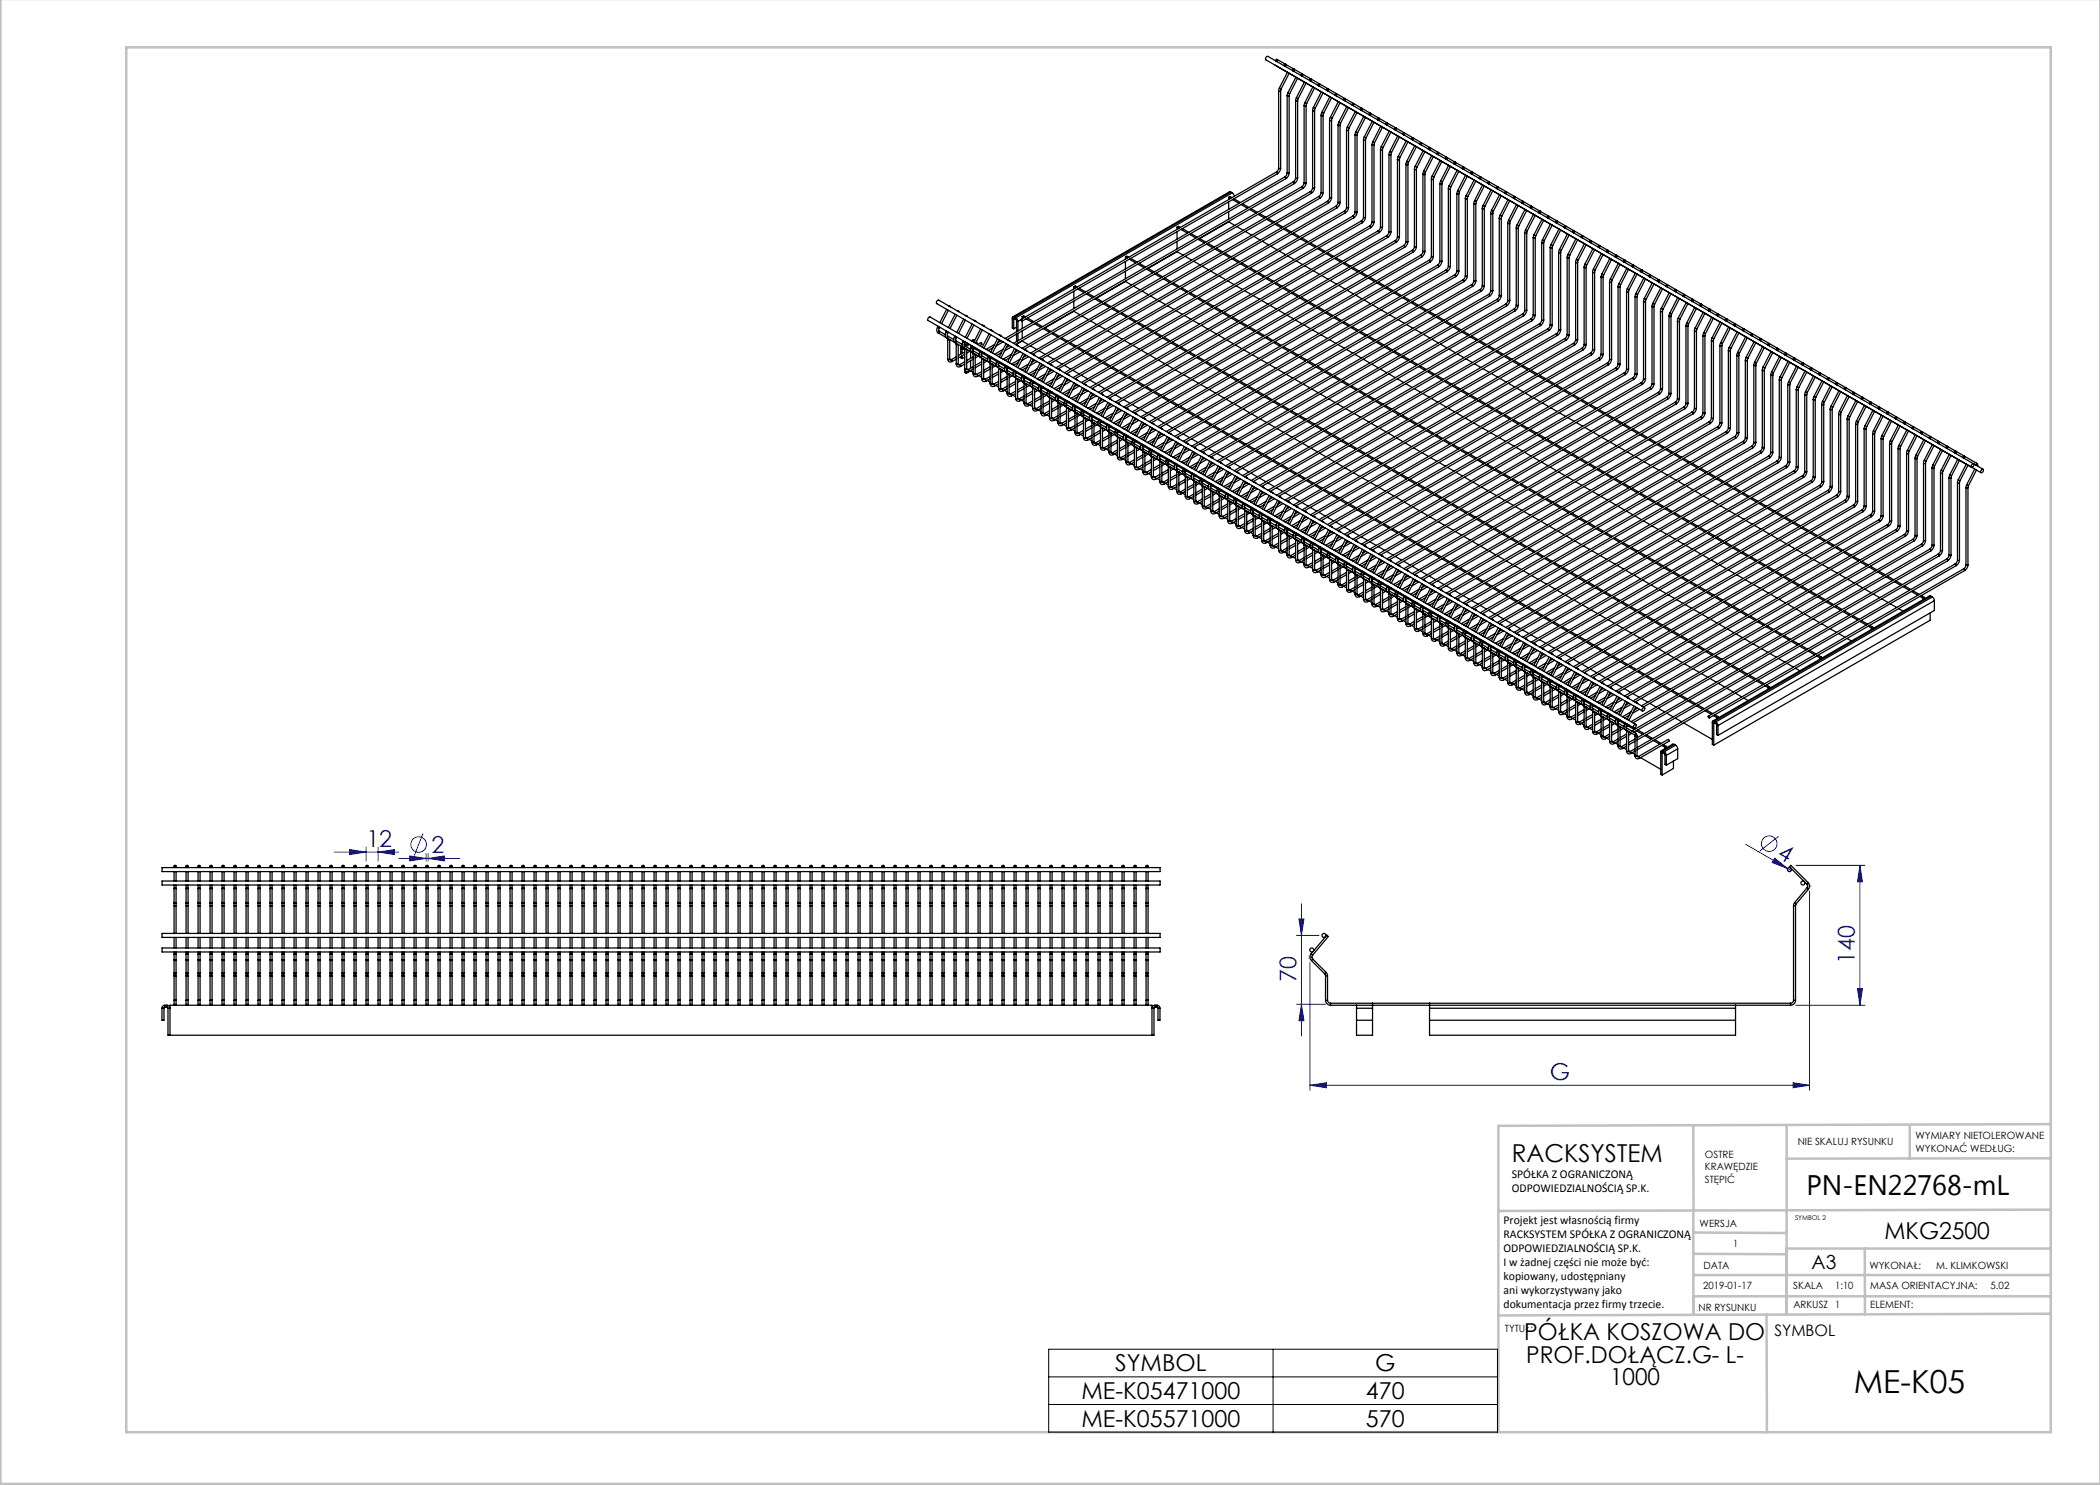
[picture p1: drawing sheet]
<svg xmlns="http://www.w3.org/2000/svg" width="420mm" height="297mm" viewBox="0 0 420 297" stroke-linecap="round" stroke-linejoin="round" font-family="sans-serif">
<defs><g id="words">
<text font-size="6.3" x="370.8" y="278.5">ME-K05</text>
<text font-size="5.6" x="361.3" y="239.1">PN-EN22768-mL</text>
<text font-size="4.9" x="302.4" y="232.4">RACKSYSTEM</text>
<g font-size="4.7" fill="#00f">
<text x="73.3" y="169.4">12</text>
<text x="86.3" y="170.6">2</text>
<text x="355.2" y="171.5" transform="rotate(30 355.2 171.5)">4</text>
<text x="259.3" y="196.3" transform="rotate(-90 259.3 196.3)">70</text>
<text x="371" y="192.8" transform="rotate(-90 371 192.8)">140</text>
<text x="310" y="216">G</text>
</g>
<g font-size="4.7">
<text x="376.9" y="247.8">MKG2500</text>
<text x="304.8" y="268.1">PÓŁKA KOSZOWA DO</text>
<text x="223" y="274.3">SYMBOL</text>
<text x="275" y="274.3">G</text>
<text x="305.3" y="272.6">PROF.DOŁĄCZ.G- L-</text>
<text x="216.3" y="279.8">ME-K05471000</text>
<text x="273.2" y="279.8">470</text>
<text x="322" y="277.1">1000</text>
<text x="216.3" y="285.3">ME-K05571000</text>
<text x="273.2" y="285.3">570</text>
</g>
<text font-size="3.9" x="362.3" y="253.8">A3</text>
<text font-size="3.2" x="354.9" y="267.2">SYMBOL</text>
<g font-size="2.4">
<text x="302.4" y="235.6">SPÓŁKA Z OGRANICZONĄ</text>
<text x="302.4" y="238.4">ODPOWIEDZIALNOŚCIĄ SP.K.</text>
<text x="300.7" y="244.7">Projekt jest własnością firmy</text>
<text x="300.7" y="247.5">RACKSYSTEM SPÓŁKA Z OGRANICZONĄ</text>
<text x="300.7" y="250.3">ODPOWIEDZIALNOŚCIĄ SP.K.</text>
<text x="300.7" y="253.1">I w żadnej części nie może być:</text>
<text x="300.7" y="256">kopiowany, udostępniany</text>
<text x="300.7" y="258.8">ani wykorzystywany jako</text>
<text x="300.7" y="261.6">dokumentacja przez firmy trzecie.</text>
</g>
<g font-size="2">
<text x="383.1" y="227.9">WYMIARY NIETOLEROWANE</text>
<text x="341" y="231.6">OSTRE</text>
<text x="359.5" y="228.9">NIE SKALUJ RYSUNKU</text>
<text x="383.1" y="230.4">WYKONAĆ WEDŁUG:</text>
<text x="341" y="234.1">KRAWĘDZIE</text>
<text x="341" y="236.6">STĘPIĆ</text>
<text x="339.9" y="245.4">WERSJA</text>
<text x="346.6" y="249.5">1</text>
<text x="340.6" y="257.7">2019-01-17</text>
<text x="340.7" y="253.8">DATA</text>
<text x="358.7" y="257.7">SKALA</text>
<text x="367" y="257.7">1:10</text>
<text x="373.9" y="253.8">WYKONAŁ:</text>
<text x="374.1" y="257.7">MASA ORIENTACYJNA:</text>
<text x="387.2" y="253.8">M. KLIMKOWSKI</text>
<text x="398.1" y="257.7">5.02</text>
<text x="339.7" y="262.3">NR RYSUNKU</text>
<text x="358.7" y="261.7">ARKUSZ 1</text>
<text x="374.1" y="261.7">ELEMENT:</text>
<text x="301" y="266.4">TYTUŁ:</text>
</g>
<text font-size="1.3" x="359" y="244">SYMBOL 2</text>
</g></defs>
<g fill="none" stroke="#00f" stroke-width=".2">
<path d="M66.9 170.4h12.8M69.9 169.9l3.3 .5-3.3 .5zM73.2 169.4v2.8M75.6 170.4l3.3-.5v1zM75.6 169.4v2.8M79.7 171.7h12.3M81.9 171.2l3.3 .5-3.3 .5zM84.6 166.7l-1.8 4.4M85.2 170.7v1.5M85.6 171.7l3.3-.5v1zM85.6 170.7v1.5M349.1 168.9l9.1 5.2"/>
<path d="M354.9 171.6l2.6 2.1-3.1-1.2zM355.7 167.3l-3.7 2.9M359.2 173.1h13.8M361.9 178.2v39.8M372 173.1l.5 3.3h-1zM372 173.1v27.9M259.3 187.1h4.5M259.8 183.8h1l-.5 3.3zM260.3 180.7v26.5M262 192.5v25.5M371.5 197.7h1l-.5 3.3zM259.3 200.8h5.8"/>
<path d="M260.3 200.8l.5 3.4h-1zM262 217l3.3-.5v1.1zM262 217h99.9M358.6 216.5l3.3 .5-3.3 .6zM359.1 201h13.9"/>
<circle cx="83.7" cy="168.9" r="1.56"/>
<circle cx="353.8" cy="168.7" r="1.56"/>
</g>
<path d="M361.6 176.8l.7 .7M361.6 177.5l.7-.7M361.9 177.7v-1M362.4 177.2h-1M261.6 191.1l.8 .7M261.6 191.8l.8-.7M262 192v-1M262.5 191.5h-1" fill="none" stroke="#c0c0c0" stroke-width=".2" stroke-dasharray="1.3 .6" stroke-dashoffset=".5" stroke-linecap="butt"/>
<g fill="none" stroke="#c0c0c0" stroke-width=".5">
<path d="M.1 -.1v296.9h419.9M25.2 9.5h385v276.9h-385zM338.7 225.2v16.9M357.3 225v37.9M382 225.4v6.3M410.1 224.8l-110.4 .4v61.2M410.1 231.7h-52.8M338.7 259.3h71.5M338.7 255h71.5M338.7 250.8l18.6 .1M338.7 246.5l18.6 .1M338.7 242.1v20.9"/>
<path d="M373 249.7v13.2M410.1 241.9l-110.4 .3M410.2 249.7h-52.9v13.2M353.3 262.9l.1 23.5M410.2 262.7l-110.5 .4"/>
</g>
<path d="M209.7 269.8h89.8v16.6h-89.8zM209.7 275.4h89.8M254.6 269.8v16.6M209.7 280.9h89.8" fill="none" stroke="#000" stroke-width=".2"/>
<g fill="#00f">
<path d="M354.9 171.6l2.6 2.1-3.1-1.2z"/>
<path d="M358.6 216.5l3.3 .5-3.3 .6zM262 217l3.3-.5v1.1z"/>
<path d="M85.6 171.7l3.3-.5v1zM81.9 171.2l3.3 .5-3.3 .5z"/>
<path d="M69.9 169.9l3.3 .5-3.3 .5zM75.6 170.4l3.3-.5v1z"/>
<path d="M260.3 200.8l.5 3.4h-1zM259.8 183.8h1l-.5 3.3z"/>
<path d="M372 173.1l.5 3.3h-1zM371.5 197.7h1l-.5 3.3z"/>
</g>
<g fill="none" stroke="#000" stroke-width=".25">
<path d="M255.1 13.1h.1M255.2 12.2l.2 .1M255.4 11.9l22.1 12.7M255.7 18.2l.2 .1 .2-.1M255.7 18.2v15.4M255.9 17.6l-.2 .6M255.9 17.6l.3 .2M256.1 18.2v15.4M256.2 17.8l-.1 .4M256.9 13.2l.2 .1M257.4 19.1l.2 .2 .2-.2M257.4 19.1v15.5"/>
<path d="M257.5 14.5l-1.6 3.1M257.6 18.6l-.2 .5M257.6 18.6l.3 .1M257.8 19.1v15.5M257.8 14.7l-1.6 3.1M257.9 18.7l-.1 .4M258.6 14.2l.2 .1M259.2 15.4l-1.6 3.2M259.3 19.5l-.2 .6M259.3 19.5l.3 .2M259.5 15.6l-1.6 3.1M259.6 19.7l-.1 .4v15.5"/>
<path d="M260.3 15.2l.2 .1M260.9 16.4l-1.6 3.1M261.2 16.6l-1.6 3.1M262 16.1l.2 .2M262.6 17.4l-1.6 3.1M262.9 17.6l-1.6 3.1M263.7 17.1l.2 .1M264.3 18.4l-1.6 3.1M264.6 18.6l-1.6 3.1M265.4 18.1l.2 .1M266 19.4l-1.6 3.1M266.3 19.6l-1.6 3.1"/>
<path d="M267.1 19.1l.2 .1M245.7 39.5l.3-.2 .4 .2M245.7 39.5l.4 .2M245.7 39.5v.4M246.2 38.4h-.3l-43.3 25M246.2 38.4l.2 .2M246.2 38.4l-43.3 25M246.4 38.6l.5 .7M246.4 38.6l-43.2 25M246.5 39.9l1.3 .8M246.8 39.8l1.3 .7M246.9 39.7v.1"/>
<path d="M255.3 34.4l.2 .1v.3M255.3 34.4l-51.1 29.5M255.5 34.8l-51.1 29.4M255.7 33.6l-.1 .4-.3 .4M255.7 33.6l.2 .1 .2-.1M256.1 33.6l-.2 .7-.4 .5M257 35.4l.2 .1v.2M257 35.4l-56 32.3M257.2 35.7l-55.8 32.2M257.4 34.6l-.1 .4-.3 .4M257.4 34.6l.2 .1 .2-.1M257.8 34.6l-.2 .7-.4 .4"/>
<path d="M258.7 36.4l.2 .1v.2M258.7 36.4l-56 32.3M258.9 36.7l-55.8 32.2M259.1 35.6l-.1 .4-.3 .4M259.1 20.1l.2 .1 .2-.1M259.1 35.6l.2 .1 .2-.1M259.1 20.1v15.5M259.5 35.6l-.2 .7-.4 .4M260.4 37.4l.2 .1v.2M260.4 37.4l-56 32.2M260.6 37.7l-55.8 32.2M260.8 36.5l-.1 .5-.3 .4"/>
<path d="M260.8 21.1l.2 .1 .2-.1M260.8 36.5l.2 .2 .2-.2M260.8 21.1v15.4M261 20.5l-.2 .6M261 20.5l.3 .2M261.2 36.5l-.2 .8-.4 .4M261.2 21.1v15.4M261.3 20.7l-.1 .4M262.1 38.3l.2 .1v.3M262.1 38.3l-56 32.3M262.3 38.7l-55.8 32.2M262.5 37.5l-.1 .4-.3 .4"/>
<path d="M262.5 22.1l.2 .1 .2-.1M262.5 37.5l.2 .1 .2-.1M262.5 22.1v15.4M262.7 21.5l-.2 .6M262.7 21.5l.3 .2M262.9 37.5l-.2 .8-.4 .4M262.9 22.1v15.4M263 21.7l-.1 .4M263.8 39.3l.2 .1v.3M263.8 39.3l-56 32.3M264 39.7l-55.8 32.1M264.2 38.5l-.1 .4-.3 .4"/>
<path d="M264.2 23.1l.2 .1 .2-.1M264.2 38.5l.2 .1 .2-.1M264.2 23.1v15.4M264.4 22.5l-.2 .6M264.4 22.5l.3 .2M264.6 38.5l-.2 .7-.4 .5M264.6 23.1v15.4M264.7 22.7l-.1 .4M265.9 39.5l-.1 .4-.4 .4M265.9 24l.2 .2 .2-.2M265.9 39.5l.2 .1 .2-.1M265.9 24v15.5"/>
<path d="M266.1 23.5l-.2 .5M266.1 23.5l.3 .1M266.3 39.5l-.2 .7-.5 .4M266.3 24v15.5M266.4 23.6l-.1 .4M267.6 25l.2 .1 .2-.1M267.6 25v15.5M267.7 20.3l-1.6 3.2M267.8 24.4l-.2 .6M267.8 24.4l.3 .2M268 25v15.5M268 20.5l-1.6 3.1"/>
<path d="M268.1 24.6l-.1 .4M268.8 20.1l.2 .1M269.3 26l.2 .1 .2-.1M269.3 26v15.4M269.4 21.3l-1.6 3.1M269.5 25.4l-.2 .6M269.5 25.4l.3 .2M269.7 26v15.4M269.7 21.5l-1.6 3.1M269.8 25.6l-.1 .4M270.5 21l.2 .2M271 27l.2 .1 .2-.1"/>
<path d="M271 27v15.4M271.1 22.3l-1.6 3.1M271.2 26.4l-.2 .6M271.2 26.4l.3 .2M271.4 27v15.4M271.4 22.5l-1.6 3.1M271.5 26.6l-.1 .4M272.2 22l.2 .1M272.7 28l.2 .1 .2-.1M272.7 28v15.4M272.8 23.3l-1.6 3.1M272.9 27.4l-.2 .6"/>
<path d="M272.9 27.4l.3 .2M273.1 28v15.4M273.1 23.5l-1.6 3.1M273.2 27.6l-.1 .4M273.9 23l.2 .1M274.4 28.9l.2 .2 .2-.2M274.4 28.9v15.5M274.5 24.3l-1.6 3.1M274.6 28.4l-.2 .5M274.6 28.4l.3 .1M274.8 28.9v15.5M274.8 24.5l-1.6 3.1"/>
<path d="M274.9 28.5l-.1 .4M275.6 24l.2 .1M276.1 29.9l.2 .1 .2-.1M276.1 29.9v15.5M276.2 25.2l-1.6 3.2M276.3 29.3l-.2 .6M276.3 29.3l.3 .2M276.5 29.9v15.5M276.5 25.4l-1.6 3.1M276.6 29.5l-.1 .4M277.3 25l.2 .1M277.5 24.6l96.7 55.8"/>
<path d="M277.8 30.9l.2 .1 .2-.1M277.8 30.9v15.4M277.8 26.2l-1.5 3.1M277.9 30.3l-.1 .6M277.9 30.3l.4 .2M278.2 30.9v15.4M278.2 26.4l-1.6 3.1M278.3 30.5l-.1 .4M279.5 31.9l.2 .1 .2-.1M279.5 31.9v15.4M279.5 27.2l-1.6 3.1M279.6 31.3l-.1 .6"/>
<path d="M279.6 31.3l.4 .2M279.9 31.9v15.4M279.9 27.4l-1.6 3.1M280 31.5l-.1 .4M281.2 32.9l.2 .1 .2-.1M281.2 32.9v15.4M281.2 28.2l-1.6 3.1M281.3 32.3l-.1 .6M281.3 32.3l.4 .2M281.6 32.9v15.4M281.6 28.4l-1.6 3.1M281.7 32.5l-.1 .4"/>
<path d="M282.9 33.8l.2 .2 .2-.2M282.9 33.8v15.5M282.9 29.2l-1.6 3.1M283 33.3l-.1 .5M283 33.3l.4 .1M283.3 33.8v15.5M283.3 29.4l-1.6 3.1M283.4 33.4l-.1 .4M284.6 34.8l.2 .1 .2-.1M284.6 34.8v15.5M284.6 30.1l-1.6 3.2M284.7 34.2l-.1 .6"/>
<path d="M284.7 34.2l.4 .2M285 34.8v15.5M285 30.3l-1.6 3.1M285.1 34.4l-.1 .4M286.3 35.8l.2 .1 .2-.1M286.3 35.8v15.4M286.3 31.1l-1.6 3.1M286.4 35.2l-.1 .6M286.4 35.2l.4 .2M286.7 35.8v15.4M286.7 31.3l-1.6 3.1M286.8 35.4l-.1 .4"/>
<path d="M288 36.8l.2 .1 .2-.1M288 36.8v15.4M288 32.1l-1.6 3.1M288.1 36.2l-.1 .6M288.1 36.2l.4 .2M288.4 36.8v15.4M288.4 32.3l-1.6 3.1M288.5 36.4l-.1 .4M289.7 37.8l.2 .1 .2-.1M289.7 37.8v15.4M289.7 33.1l-1.6 3.1M289.8 37.2l-.1 .6"/>
<path d="M289.8 37.2l.4 .2M290.1 37.8v15.4M290.1 33.3l-1.6 3.1M290.2 37.4l-.1 .4M291.4 38.7l.2 .2 .2-.2M291.4 38.7v15.5M291.4 34l-1.6 3.2M291.5 38.2l-.1 .5M291.5 38.2l.4 .1M291.8 38.7v15.5M291.8 34.2l-1.6 3.2M291.9 38.3l-.1 .4"/>
<path d="M293.1 39.7l.2 .1 .2-.1M293.1 39.7v15.5M293.1 35l-1.6 3.2M293.2 39.1l-.1 .6M293.2 39.1l.4 .2M293.5 39.7v15.5M293.5 35.2l-1.6 3.1M293.6 39.3l-.1 .4M294.8 36l-1.6 3.1M295.2 36.2l-1.6 3.1M296.5 37l-1.6 3.1M296.9 37.2l-1.6 3.1"/>
<path d="M298.2 38l-1.6 3.1M298.6 38.2l-1.6 3.1M299.9 38.9l-1.6 3.2M300.3 39.1l-1.6 3.2M301.6 39.9l-1.6 3.1M214.8 57.4l.2-.2 .4 .2M214.8 57.4l.3 .2M214.8 57.4v.4M214.8 58.3v1.5M215.5 57.8l1.3 .8M215.8 57.6l1.3 .8M217.2 58.8l1.3 .7"/>
<path d="M217.5 58.6l1.3 .8M218.9 59.8l1.3 .7M219.2 59.6l1.3 .7M225.1 56.3l-5.8 3.3M225.1 51.4l.3-.2 .3 .2M225.1 51.4l.4 .2M225.1 56.3l1.2 .7M225.1 51.4v.4M225.1 52.3v1.5M225.1 54.3v1.5M225.1 56.2v.1M225.9 51.8l1.3 .8"/>
<path d="M226.1 51.7l1.3 .7M226.7 57.2l1.3 .8M227.6 52.8l1.3 .8M227.8 52.7l1.3 .7M228.4 58.2l1.3 .8M229.3 53.8l1.3 .8M229.5 53.6l1.3 .8M230.1 59.2l1.3 .7M231 54.8l1.3 .7M231.2 54.6l1.3 .8M232.7 55.8l1.3 .7M232.9 55.6l1.3 .7"/>
<path d="M234.4 56.7l1.2 .8M234.6 56.6l1.3 .7M235.4 50.3l-5.8 3.4M235.4 45.4l.3-.1 .4 .2M235.4 45.4l.4 .3M235.4 50.3l1.2 .7M235.4 45.4v.5M235.4 46.3v1.5M235.4 48.3v1.5M235.4 50.3h.1M236 57.7l1.3 .8M236.2 45.9l1.3 .7"/>
<path d="M236.3 57.6l1.3 .7M236.5 45.7l1.3 .8M237 51.3l1.3 .7M237.7 58.7l1.3 .8M237.9 46.9l1.3 .7M238 58.5l1.3 .8M238.2 46.7l1.3 .7M238.7 52.3l1.3 .7M239.4 59.7l1.3 .7M239.6 47.8l1.3 .8M239.7 59.5l1.3 .8M239.9 47.7l1.3 .7"/>
<path d="M240.4 53.2l1.3 .8M241.3 48.8l1.3 .8M241.6 48.7l1.3 .7M242.1 54.2l1.3 .8M243 49.8l1.3 .8M243.3 49.6l1.3 .8M243.8 55.2l1.3 .7M244.7 50.8l1.3 .7M245 50.6l1.3 .8M245.5 56.2l1.3 .7M245.7 44.3l1.3 .8M245.7 40.4v1.5"/>
<path d="M245.7 42.3v1.5M246.4 51.8l1.3 .7M246.7 51.6l1.3 .7M247.2 57.2l1.3 .7M247.4 45.3l1.3 .8M248.1 52.7l1.3 .8M248.2 40.9l1.3 .8M248.4 52.6l1.2 .7M248.5 40.7l1.3 .8M248.9 58.1l1.3 .8M249.1 46.3l1.3 .7M249.8 53.7l1.3 .8"/>
<path d="M249.9 41.9l1.3 .7M250 53.6l1.3 .7M250.2 41.7l1.3 .8M250.6 59.1l1.3 .8M250.8 47.3l1.3 .7M251.5 54.7l1.3 .8M251.6 42.9l1.3 .7M251.7 54.5l1.3 .8M251.9 42.7l1.3 .7M252.5 48.3l1.3 .7M253.2 55.7l1.3 .7M253.3 43.8l1.3 .8"/>
<path d="M253.4 55.5l1.3 .8M253.6 43.7l1.3 .7M254.2 49.2l1.2 .8M254.9 56.7l1.3 .7M255 44.8l1.3 .8M255.1 56.5l1.3 .7M255.3 44.7l1.3 .7M255.8 50.2l1.3 .8M256.6 57.6l1.3 .8M256.7 45.8l1.3 .8M256.8 57.5l1.3 .7M257 45.6l1.3 .8"/>
<path d="M257.5 51.2l1.3 .7M258.3 58.6l1.2 .8M258.4 46.8l1.3 .7M258.5 58.5l1.3 .7M258.7 46.6l1.3 .8M259.2 52.2l1.3 .7M259.9 59.6l1.3 .7M260.1 47.8l1.3 .7M260.2 59.4l1.3 .8M260.4 47.6l1.3 .7M260.9 53.2l1.3 .7M261.8 48.7l1.3 .8"/>
<path d="M262.1 48.6l1.3 .7M262.6 54.1l1.3 .8M263.5 49.7l1.3 .8M263.8 49.6l1.3 .7M264.3 55.1l1.3 .8M265.2 50.7l1.3 .7M265.4 40.3l.2 .1v.2M265.4 40.3l-55.9 32.3M265.5 50.5l1.3 .8M265.6 40.6l-55.7 32.2M266 56.1l1.3 .7M266.9 51.7l1.3 .7"/>
<path d="M267.1 41.3l.2 .1v.2M267.1 41.3l-55.9 32.3M267.2 51.5l1.3 .8M267.3 41.6l-55.7 32.2M267.6 40.5l-.1 .4-.4 .4M267.6 40.5l.2 .1 .2-.1M267.7 57.1l1.3 .7M268 40.5l-.2 .7-.5 .4M268.6 52.7l1.3 .7M268.8 42.2l.2 .2v.2M268.8 42.2l-55.9 32.3M268.9 52.5l1.3 .7"/>
<path d="M269 42.6l-55.7 32.2M269.3 41.4l-.1 .5-.4 .3M269.3 41.4l.2 .2 .2-.2M269.4 58l1.3 .8M269.7 41.4l-.2 .8-.5 .4M270.3 53.6l1.3 .8M270.5 43.2l.2 .1v.3M270.5 43.2l-55.9 32.3M270.6 53.5l1.3 .7M270.7 43.6l-55.7 32.2M271 42.4l-.1 .4-.4 .4M271 42.4l.2 .1 .2-.1"/>
<path d="M271.1 59l1.3 .8M271.4 42.4l-.2 .8-.5 .4M272 54.6l1.3 .8M272.2 44.2l.2 .1v.3M272.2 44.2l-55.9 32.3M272.3 54.5l1.2 .7M272.4 44.6l-55.7 32.1M272.7 43.4l-.1 .4-.4 .4M272.7 43.4l.2 .1 .2-.1M273.1 43.4l-.2 .7-.5 .5M273.7 55.6l1.3 .7M273.9 45.2l.2 .1v.2"/>
<path d="M273.9 45.2l-55.9 32.3M273.9 55.4l1.3 .8M274.1 45.5l-55.7 32.2M274.4 44.4l-.1 .4-.4 .4M274.4 44.4l.2 .1 .2-.1M274.8 44.4l-.2 .7-.5 .4M275.4 56.6l1.3 .7M275.6 46.2l.2 .1v.2M275.6 46.2l-55.9 32.3M275.6 56.4l1.3 .8M275.8 46.5l-55.7 32.2M276.1 45.4l-.1 .4-.4 .4"/>
<path d="M276.1 45.4l.2 .1 .2-.1M276.5 45.4l-.2 .7-.5 .4M277.1 57.6l1.3 .7M277.3 47.1l.2 .2v.2M277.3 47.1l-55.9 32.3M277.3 57.4l1.3 .7M277.5 47.5l-55.7 32.2M277.8 46.3l-.1 .5-.4 .3M277.8 46.3l.2 .2 .2-.2M278.2 46.3l-.2 .8-.5 .4M278.8 58.5l1.3 .8M279 48.1l.2 .1v.3"/>
<path d="M279 48.1l-55.9 32.3M279 58.4l1.3 .7M279.2 48.5l-55.7 32.2M279.5 47.3l-.1 .4-.4 .4M279.5 47.3l.2 .1 .2-.1M279.9 47.3l-.2 .7-.5 .5M280.5 59.5l1.3 .8M280.7 49.1l.2 .1v.3M280.7 49.1l-55.9 32.3M280.7 59.4l1.3 .7M280.9 49.5l-55.7 32.1M281.2 48.3l-.1 .4-.4 .4"/>
<path d="M281.2 48.3l.2 .1 .2-.1M281.6 48.3l-.2 .7-.5 .5M282.4 50.1l.2 .1v.2M282.4 50.1l-55.9 32.3M282.6 50.4l-55.7 32.2M282.9 49.3l-.1 .4-.4 .4M282.9 49.3l.2 .1 .2-.1M283.3 49.3l-.3 .7-.4 .4M284.1 51.1l.2 .1v.2M284.1 51.1l-55.9 32.3M284.3 51.4l-55.7 32.2M284.6 50.3l-.1 .4-.4 .4"/>
<path d="M284.6 50.3l.2 .1 .2-.1M285 50.3l-.3 .7-.4 .4M285.8 52l.2 .2v.2M285.8 52l-55.9 32.3M286 52.4l-55.7 32.2M286.3 51.2l-.1 .5-.4 .3M286.3 51.2l.2 .2 .2-.2M286.7 51.2l-.3 .8-.4 .4M287.5 53l.2 .1v.3M287.5 53l-55.9 32.3M287.7 53.4l-55.7 32.2M288 52.2l-.1 .4-.4 .4"/>
<path d="M288 52.2l.2 .1 .2-.1M288.4 52.2l-.3 .7-.4 .5M289.2 54l.2 .1v.3M289.2 54l-55.9 32.3M289.4 54.4l-55.7 32.1M289.7 53.2l-.1 .4-.4 .4M289.7 53.2l.2 .1 .2-.1M290.1 53.2l-.3 .7-.4 .5M290.9 55l.2 .1v.2M290.9 55l-55.9 32.3M291.1 55.3l-55.7 32.2M291.4 54.2l-.1 .4-.4 .4"/>
<path d="M291.4 54.2l.2 .1 .2-.1M291.8 54.2l-.3 .7-.4 .4M292.6 56l.2 .1v.2M292.6 56l-55.9 32.3M292.8 56.3l-55.7 32.2M293.1 55.2l-.1 .4-.4 .4M293.1 55.2l.2 .1 .2-.1M293.5 55.2l-.3 .7-.4 .4M294.3 56.9l.2 .2v.2M294.3 56.9l-55.9 32.3M294.5 57.3l-55.7 32.2M294.8 56.1l-.2 .5-.3 .3"/>
<path d="M294.8 40.7l.2 .1 .2-.1M294.8 56.1l.2 .2 .2-.2M294.8 40.7v15.4M294.9 40.1l-.1 .6M294.9 40.1l.4 .2M295.2 56.1l-.3 .8-.4 .4M295.2 40.7v15.4M295.3 40.3l-.1 .4M296 57.9l.2 .1v.3M296 57.9l-56 32.3M296.2 58.3l-55.8 32.2M296.5 57.1l-.2 .4-.3 .4"/>
<path d="M296.5 41.7l.2 .1 .2-.1M296.5 57.1l.2 .1 .2-.1M296.5 41.7v15.4M296.6 41.1l-.1 .6M296.6 41.1l.4 .2M296.9 57.1l-.3 .7-.4 .5M296.9 41.7v15.4M297 41.3l-.1 .4M297.7 58.9l.2 .1v.2M297.7 58.9l-56 32.3M297.9 59.2l-55.8 32.2M298.2 58.1l-.2 .4-.3 .4"/>
<path d="M298.2 42.7l.2 .1 .2-.1M298.2 58.1l.2 .1 .2-.1M298.2 42.7v15.4M298.3 42.1l-.1 .6M298.3 42.1l.4 .2M298.6 58.1l-.3 .7-.4 .4M298.6 42.7v15.4M298.7 42.3l-.1 .4M299.4 59.9l.2 .1v.2M299.4 59.9l-56 32.3M299.9 59.1l-.2 .4-.3 .4M299.9 43.6l.2 .2 .2-.2"/>
<path d="M299.9 59.1l.2 .1 .2-.1M299.9 43.6v15.5M300 43l-.1 .6M300 43l.4 .2M300.3 59.1l-.3 .7-.4 .4M300.3 43.6v15.5M300.4 43.2l-.1 .4M301.6 44.6l.2 .1 .2-.1M301.6 44.6v15.5M301.7 44l-.1 .6M301.7 44l.4 .2M302 44.6v15.5"/>
<path d="M302 40.1l-1.6 3.1M302.1 44.2l-.1 .4M303.2 45.6l.2 .1 .2-.1M303.2 45.6v15.4M303.3 40.9l-1.6 3.1M303.4 45l-.2 .6M303.4 45l.4 .2M303.6 45.6v15.4M303.7 41.1l-1.6 3.1M303.8 45.2l-.2 .4M304.9 46.6l.2 .1 .2-.1M304.9 46.6v15.4"/>
<path d="M305 41.9l-1.6 3.1M305.1 46l-.2 .6M305.1 46l.4 .2M305.3 46.6v15.4M305.3 42.1l-1.5 3.1M305.5 46.2l-.2 .4M306.6 47.6l.2 .1 .2-.1M306.6 47.6v15.4M306.7 42.9l-1.6 3.1M306.8 47l-.2 .6M306.8 47l.4 .2M307 47.6v15.4"/>
<path d="M307 43.1l-1.5 3.1M307.2 47.2l-.2 .4M308.3 48.5l.2 .2 .2-.2M308.3 48.5v15.5M308.4 43.8l-1.6 3.2M308.5 47.9l-.2 .6M308.5 47.9l.3 .2M308.7 48.5v15.5M308.7 44l-1.5 3.2M308.8 48.1l-.1 .4M310 49.5l.2 .1 .2-.1M310 49.5v15.5"/>
<path d="M310.1 44.8l-1.6 3.1M310.2 48.9l-.2 .6M310.2 48.9l.3 .2M310.4 49.5v15.5M310.4 45l-1.6 3.1M310.5 49.1l-.1 .4M311.7 50.5l.2 .1 .2-.1M311.7 50.5v15.4M311.8 45.8l-1.6 3.1M311.9 49.9l-.2 .6M311.9 49.9l.3 .2M312.1 50.5v15.4"/>
<path d="M312.1 46l-1.6 3.1M312.2 50.1l-.1 .4M313.4 51.5l.2 .1 .2-.1M313.4 51.5v15.4M313.5 46.8l-1.6 3.1M313.6 50.9l-.2 .6M313.6 50.9l.3 .2M313.8 47l-1.6 3.1M313.9 51.1l-.1 .4v15.4M315.1 52.5l.2 .1 .2-.1M315.1 52.5v15.4M315.2 47.8l-1.6 3.1"/>
<path d="M315.3 51.9l-.2 .6M315.3 51.9l.3 .1M315.5 52.5v15.4M315.5 48l-1.6 3.1M315.6 52l-.1 .5M316.8 53.4l.2 .1 .2-.1M316.8 53.4v15.5M316.9 48.7l-1.6 3.2M317 52.8l-.2 .6M317 52.8l.3 .2M317.2 53.4v15.5M317.2 48.9l-1.6 3.1"/>
<path d="M317.3 53l-.1 .4M318.5 54.4l.2 .1 .2-.1M318.5 54.4v15.5M318.6 49.7l-1.6 3.1M318.7 53.8l-.2 .6M318.7 53.8l.3 .2M318.9 54.4v15.5M318.9 49.9l-1.6 3.1M319 54l-.1 .4M320.2 55.4l.2 .1 .2-.1M320.2 55.4v15.4M320.3 50.7l-1.6 3.1"/>
<path d="M320.4 54.8l-.2 .6M320.4 54.8l.3 .2M320.6 55.4v15.4M320.6 50.9l-1.6 3.1M320.7 55l-.1 .4M321.9 56.4l.2 .1 .2-.1M321.9 56.4v15.4M322 51.7l-1.6 3.1M322.1 55.8l-.2 .6M322.1 55.8l.3 .2M322.3 56.4v15.4M322.3 51.9l-1.6 3.1"/>
<path d="M322.4 56l-.1 .4M323.6 57.4l.2 .1 .2-.1M323.6 57.4v15.4M323.7 52.7l-1.6 3.1M323.8 56.8l-.2 .6M323.8 56.8l.3 .1M324 57.4v15.4M324 52.9l-1.6 3.1M324.1 56.9l-.1 .5M325.3 58.3l.2 .1 .2-.1M325.3 58.3v15.5M325.4 53.6l-1.6 3.2"/>
<path d="M325.5 57.7l-.2 .6M325.5 57.7l.3 .2M325.7 58.3v15.5M325.7 53.8l-1.6 3.1M325.8 57.9l-.1 .4M327 59.3l.2 .1 .2-.1M327 59.3v15.5M327.1 54.6l-1.6 3.1M327.2 58.7l-.2 .6M327.2 58.7l.3 .2M327.4 59.3v15.5M327.4 54.8l-1.6 3.1"/>
<path d="M327.5 58.9l-.1 .4M328.8 55.6l-1.6 3.1M328.9 59.7l-.2 .6M328.9 59.7l.3 .2M329.1 55.8l-1.6 3.1M329.2 59.9l-.1 .4M330.5 56.6l-1.6 3.1M330.8 56.8l-1.6 3.1M332.2 57.6l-1.6 3.1M332.5 57.8l-1.6 3.1M333.9 58.5l-1.6 3.2M334.2 58.7l-1.6 3.1"/>
<path d="M335.5 59.5l-1.6 3.1M335.9 59.7l-1.6 3.1M187.5 65.4l-.2 .6 .3 .6M187.5 65.4l.4 .2M187.6 65.2l-.1 .2M187.6 66.6l73.2 42.2M187.8 66.2l1.3 .7M187.8 66.2a.2 .2 0 0 1 .1 .3 .2 .2 0 0 1-.3 .1M187.9 65.6l-.1 .6M187.9 65.4v.2M189.2 66.4a.69 .69 0 0 0 .2 1.2l.2-.2-.1-.2M189.2 66.4l.4 .2"/>
<path d="M189.3 66.2l-.1 .2M189.3 61.9l-1.3 2.6M189.5 67.6v.2M189.5 67.6h.1M189.5 67.2l1.2 .7M189.5 71.8a.54 .54 0 0 0 .3 .6 .54 .54 0 0 0 .6-.1M189.5 67.8l.4 .1M189.5 71.8l.2 .1 .2-.1M189.5 67.8v4M189.6 66.6l-.1 .6M189.6 66.4v.2M189.7 62.1l-1.4 2.6"/>
<path d="M189.7 61.1v.1M189.7 61.1l.4 .2zM189.9 71.8l.1 .2h.2M189.9 67.9v3.9M190.1 61.3l-.1 .1M190.2 72l.2 .1v.2M190.9 67.4a.69 .69 0 0 0 .2 1.1l.2-.1-.1-.2M190.9 67.4l.4 .2M191 67.2l-.1 .2M191 62.8l-1.3 2.7M191.2 68.6v.2M191.2 68.2l1.2 .7"/>
<path d="M191.2 72.8a.54 .54 0 0 0 .3 .5 .54 .54 0 0 0 .6 0M191.2 72.8l.2 .1 .2-.1M191.2 68.8v4M191.2 71.4l-1 .6M191.2 71.8l-.8 .5M191.2 68.8l.4 .1M191.3 67.6l-.1 .6M191.3 67.4v.2M191.4 63l-1.4 2.7M191.4 62.1h.1M191.4 62.1l.4 .2zM191.6 72.8l.1 .2 .2-.1"/>
<path d="M191.6 68.9v3.9M191.8 62.3h-.1M191.9 72.9l.2 .2v.2M192.1 69.6l.3 .2M192.1 71.3v.3l.3 .1M192.1 69.6v1.3M192.3 69.3l-.2 .3M192.4 69.8v.9M192.4 71.2v.5M192.6 69.7l-.2 .1M192.6 69.7l.2 .1M192.6 69.4v.3"/>
<path d="M192.6 68.4a.69 .69 0 0 0 .2 1.1l.2-.2-.1-.1M192.6 68.4l.3 .2M192.7 68.2l-.1 .2M192.7 63.8l-1.3 2.7M192.8 69.8l.1 .1M192.8 69.6v.2M192.9 69.6v.2M192.9 69.6h.1M192.9 69.2l1.2 .7M192.9 73.8a.54 .54 0 0 0 .3 .5 .54 .54 0 0 0 .6 0M192.9 69.8l.4 .1M192.9 73.8l.2 .1 .2-.1"/>
<path d="M192.9 72.4l-1 .5M192.9 72.8l-.8 .5M192.9 69.8v4M192.9 70.4l-1.3 .7M192.9 70.9l-1.3 .7M192.9 71.4l-.5 .3M192.9 68.6v.6M193 74v.5l.3 .2M193 68.4l-.1 .2M193.1 64l-1.4 2.7M193.1 63.1h.1M193.1 63.1l.4 .2z"/>
<path d="M193.3 74.3v.4M193.3 73.8l.1 .2 .2-.1M193.3 69.9v3.9M193.5 63.3h-.1M193.5 68.6l-.7 .4M193.6 70l-.3 .2M193.6 73.9l.2 .1v.3M193.6 68.7l-.7 .5M193.9 68.9l-.7 .4M194 70.2l-.7 .4M194.1 74.2l-.8 .5M194.1 69.3l.2 .1"/>
<path d="M194.1 74.2l.5 .3M194.1 69.3v.4M194.1 70.3v1.4M194.1 72.1v1.5M194.1 74.1v.1M194.2 69.7l-.2 .1M194.3 69.4a.69 .69 0 0 0 .2 1.1l.2-.2-.1-.2M194.3 69.4l.3 .1M194.4 69.1l-.3 .2M194.4 69.2l-.1 .2M194.4 64.8l-1.3 2.7M194.6 70.6v.2"/>
<path d="M194.6 70.1l1.2 .8M194.6 74.8a.54 .54 0 0 0 .3 .5 .54 .54 0 0 0 .6 0M194.6 70.8h.4M194.6 74.8l.2 .1 .2-.1M194.6 71.4l-1.3 .7M194.6 71.8l-1.3 .8M194.6 73.3l-1 .6M194.6 73.8l-.8 .5M194.6 70.8v4M194.6 69.5v.6M194.7 69.4l-.1 .1M194.8 65l-1.4 2.7"/>
<path d="M194.8 64.1h.1M194.8 64.1l.4 .1zM194.8 68h-.2l-.3 .2M194.8 68l.1 .1M194.8 68l-.4 .3M194.9 69.7l1.1 .6M195 74.8l.1 .1h.2M195 70.9v3.9M195 74.7l.3 .2M195.1 69.6l-.6 .3M195.2 64.2l-.1 .1M195.3 68.3l.2 .6 .7-.4 .1 .1 .1 .2-.5 .3"/>
<path d="M195.3 71l-.3 .1M195.3 74.9l.2 .1v.3M195.7 71.2l-.7 .4M195.7 75.1l.6 .4M195.9 70.7l-.2 .1M196 70.3a.69 .69 0 0 0 .2 1.2l.2-.2-.1-.2M196 70.3l.3 .2M196.1 70.1l-.1 .2M196.1 65.8l-1.3 2.6M196.3 71.6v.2M196.3 71.1l1.2 .7M196.3 75.7a.54 .54 0 0 0 .3 .6 .54 .54 0 0 0 .6-.1"/>
<path d="M196.3 71.8h.4M196.3 75.7l.2 .1 .2-.1M196.3 72.4l-1.3 .7M196.3 72.8l-1.3 .8M196.3 74.3l-1 .6M196.3 74.8l-.8 .5M196.3 71.8v3.9M196.3 70.5v.6M196.4 70.3l-.1 .2M196.5 66l-1.4 2.6M196.5 65v.1M196.5 65l.4 .2z"/>
<path d="M196.6 70.7l1.1 .6M196.7 75.7l.1 .2h.2M196.7 71.8v3.9M196.7 75.7l.3 .2M196.8 70.6l-.6 .3M196.9 65.2l-.1 .1M197 72l-.3 .1M197 75.9l.2 .1v.2M197.4 72.2l-.7 .4M197.4 76.1l.6 .3M197.6 71.6l-.2 .1M197.7 71.3a.69 .69 0 0 0 .2 1.2l.2-.2-.1-.2"/>
<path d="M197.7 71.3l.3 .2M197.8 71.1l-.1 .2M197.8 66.8l-1.3 2.6M198 72.5v.2M198 72.5h.1M198 72.1l1.2 .7M198 76.7a.54 .54 0 0 0 .3 .6 .54 .54 0 0 0 .6-.1M198 72.7l.4 .1M198 76.7l.2 .1 .2-.1M198 73.3l-1.3 .8M198 73.8l-1.3 .7M198 75.3l-1 .6"/>
<path d="M198 75.8l-.8 .4M198 72.7v4M198 71.5v.6M198.1 71.3l-.1 .2M198.2 67l-1.4 2.6M198.2 66v.1M198.2 66l.4 .2zM198.3 71.7l1.1 .6M198.4 76.7h.1M198.4 76.7l.1 .2h.2M198.4 72.8v3.9M198.4 76.7l.3 .1"/>
<path d="M198.5 71.5l-.6 .4M198.6 66.2l-.1 .1M198.6 69.6l-1 .5M198.7 73l-.3 .1M198.7 76.9l.2 .1v.2M198.9 68.9l-1.7 1M199.1 73.2l-.7 .4M199.1 77.1l.6 .3M199.3 72.6l-.2 .1M199.4 72.3a.69 .69 0 0 0 .2 1.1l.2-.1-.1-.2M199.4 72.3l.3 .2M199.5 72.1l-.1 .2"/>
<path d="M199.5 67.7l-1.4 2.7M199.7 73.5v.2M199.7 73.1l1.2 .7M199.7 77.7a.54 .54 0 0 0 .3 .5 .54 .54 0 0 0 .6 0M199.7 73.7l.4 .1M199.7 77.7l.2 .1 .2-.1M199.7 74.3l-1.3 .8M199.7 74.8l-1.3 .7M199.7 76.3l-1 .6M199.7 76.7l-.8 .5M199.7 73.7v4M199.7 72.5v.6"/>
<path d="M199.8 72.3l-.1 .2M199.9 67.9l-1.4 2.7M199.9 67h.1M199.9 67l.4 .2zM200 72.7l1.1 .6M200.1 77.7l.1 .2 .2-.1M200.1 73.8v3.9M200.1 77.6l.3 .2M200.2 68.2l-.6 .3M200.2 72.5l-.6 .4M200.3 67.2h-.1M200.3 70.5l-1 .6"/>
<path d="M200.4 73.9l-.3 .2M200.4 77.8l.2 .2v.2M200.6 68.4l-1.4 .8M200.6 69.9l-1.7 1M200.8 74.2l-.7 .3M200.8 78.1l.6 .3M201 73.6l-.2 .1M201.1 73.3a.69 .69 0 0 0 .2 1.1l.2-.2-.1-.1M201.1 73.3l.3 .2M201.2 73.1l-.1 .2M201.2 68.7l-1.4 2.7M201.4 74.5v.2"/>
<path d="M201.4 74.5h.1M201.4 74.1l1.2 .7M201.4 78.7a.54 .54 0 0 0 .3 .5 .54 .54 0 0 0 .6 0M201.4 74.7l.4 .1M201.4 78.7l.2 .1 .2-.1M201.4 75.3l-1.3 .7M201.4 75.8l-1.3 .7M201.4 77.2l-1 .6M201.4 77.7l-.8 .5M201.4 74.7v4M201.4 73.5v.6M201.5 73.3l-.1 .2"/>
<path d="M201.6 68.9l-1.4 2.7M201.6 68h.1M201.6 68l.3 .2zM201.7 73.6l1.1 .7M201.8 78.7h.1M201.8 78.7l.1 .2 .2-.1M201.8 74.8v3.9M201.8 78.6l.3 .2M201.9 69.1l-.6 .4M201.9 73.5l-.6 .3M201.9 68.2h.1M202 71.5l-1 .6"/>
<path d="M202.1 74.9l-.3 .2M202.1 78.8l.2 .1v.3M202.3 69.4l-1.4 .8M202.3 70.9l-1.7 .9M202.5 63.6l.2 .2M202.5 63.6v2l.2 .2M202.5 75.1l-.7 .4M202.5 79l.6 .4M202.7 74.6l-.2 .1M202.7 63.8v2M202.8 74.3a.69 .69 0 0 0 .2 1.1l.2-.2-.1-.2M202.8 74.3l.3 .1"/>
<path d="M202.9 74.1l-.1 .2M202.9 63.4a.26 .26 0 0 0-.3 0 .26 .26 0 0 0-.1 .2M202.9 63.7l-.2 .1M202.9 63.4l.3 .2M202.9 63.7l.3 .2M202.9 63.4v.3M202.9 69.7l-1.4 2.7M203.1 75.5v4.1M203.1 75.5h.1M203.1 75l1.2 .8M203.1 79.6a.54 .54 0 0 0 .3 .6 .54 .54 0 0 0 .6-.1M203.1 75.7h.4v3.9"/>
<path d="M203.1 79.6l.2 .2 .2-.2M203.1 76.3l-1.3 .7M203.1 76.7l-1.3 .8M203.1 78.2l-1 .6M203.1 78.7l-.8 .5M203.1 74.4v.6M203.2 63.6l.3 .3 .1 .4M203.2 63.9l.1 .2M203.2 63.6v.3M203.2 74.3l-.1 .1M203.3 69.9l-1.4 2.7M203.3 69h.1"/>
<path d="M203.3 69l.3 .1zM203.3 64.1l.3 .2M203.3 64.1v2.3M203.3 66.8v1.5M203.3 65.4l-.6 .4M203.4 74.6l1.1 .6M203.5 68.7h.1M203.5 79.6l.1 .2h.2M203.5 79.6l.3 .2M203.6 64.3v1.9M203.6 66.7v1.5M203.6 68.6v.1"/>
<path d="M203.6 70.1l-.6 .4M203.6 74.5l-.6 .3M203.6 69.1v.1M203.7 72.5l-1 .5M203.8 75.9l-.3 .1M203.8 79.8l.2 .1v.2M204 70.3l-1.4 .8M204 71.8l-1.7 1M204.2 76.1l-.7 .4M204.2 64l-.6 .3M204.4 75.6l-.2 .1M204.4 68.2l-.8 .5"/>
<path d="M204.4 63.3l.3-.1 .4 .2M204.4 63.3l.4 .2M204.4 68.2l1.3 .7M204.4 63.3v.5M204.4 64.2v1.5M204.4 66.2v1.5M204.4 68.1v.1M204.5 75.2a.69 .69 0 0 0 .2 1.2l.2-.2-.1-.2M204.5 75.2l.3 .2M204.6 75l-.1 .2M204.6 70.7l-1.4 2.6M204.8 76.5v.2"/>
<path d="M204.8 76.5h.1M204.8 76l1.2 .7M204.8 76.7h.4M204.8 77.2l-1.3 .8M204.8 77.7l-1.3 .8M204.8 79.2l-1 .6M204.8 79.7l-.8 .4M204.8 76.7v3.9M204.8 75.4v.6M204.9 75.2l-.1 .2M204.9 70.9l-1.3 2.6M205 69.9v.1"/>
<path d="M205 69.9l.3 .2zM205.1 75.6l1.1 .6M205.2 76.7v3.9M205.2 63.8l1.3 .7M205.3 71.1l-.6 .4M205.3 75.5l-.6 .3M205.3 70.1v.1M205.4 73.5l-1 .5M205.5 76.9l-.3 .1M205.5 63.6l1.3 .7M205.7 71.3l-1.4 .8M205.7 72.8l-1.7 1"/>
<path d="M205.9 77.1l-.7 .4M206 76.5l-.1 .1M206.1 69.2l1.3 .7M206.2 76.2a.69 .69 0 0 0 .2 1.1l.1-.1v-.2M206.2 76.2l.3 .2M206.3 76l-.1 .2M206.3 71.7l-1.4 2.6M206.5 77.4v.2M206.5 77.4h.1M206.5 77l1.2 .7M206.5 78.2l-1.3 .8M206.5 78.7l-1.3 .7"/>
<path d="M206.5 77.6v4M206.5 77.6l.4 .1v3.9M206.5 76.4v.6M206.6 76.2l-.1 .2M206.6 71.9l-1.3 2.6M206.7 70.9v.1M206.7 70.9l.3 .2zM206.8 76.6l1.1 .6M206.9 64.7l1.3 .8M207 72.1l-.7 .3M207 76.4l-.6 .4M207 71.1v.1"/>
<path d="M207.1 74.5l-1 .5M207.2 77.9l-.3 .1M207.2 64.6l1.3 .7M207.4 72.3l-1.4 .8M207.4 73.8l-1.7 1M207.6 78.1l-.7 .4M207.7 77.5l-.1 .1M207.8 70.1l1.3 .8M207.9 77.2a.69 .69 0 0 0 .2 1.1l.1-.1v-.2M207.9 77.2l.3 .2M208 77l-.1 .2M208 72.6l-1.4 2.7"/>
<path d="M208.1 78.4l.1 .2M208.1 78.4h.1M208.2 78l1.2 .7M208.2 78.6l.4 .1M208.2 79.2l-1.3 .8M208.2 79.7l-1.3 .7M208.2 78.6v4M208.2 77.4v.6M208.3 77.2l-.1 .2M208.3 72.8l-1.3 2.7M208.4 71.9h.1M208.4 71.9l.3 .2z"/>
<path d="M208.5 77.6l1.1 .6M208.6 78.7v3.9M208.6 65.7l1.3 .8M208.7 73l-.7 .4M208.7 77.4l-.6 .4M208.7 72.1h.1M208.8 75.4l-1 .6M208.9 78.8l-.3 .2M208.9 65.6l1.3 .7M209.1 73.3l-1.4 .8M209.1 74.8l-1.7 1M209.3 79.1l-.7 .3"/>
<path d="M209.4 78.5l-.1 .1M209.5 71.1l1.3 .8M209.6 78.2a.69 .69 0 0 0 .2 1.1l.1-.2v-.1M209.6 78.2l.3 .2M209.7 78l-.1 .2M209.7 73.6l-1.4 2.7M209.8 79.4l.1 .2M209.8 79.4h.1M209.9 79.6l.4 .1v3.9M209.9 79.6v4M209.9 78.4v.5l1.2 .8M210 78.2l-.1 .2"/>
<path d="M210 73.8l-1.3 2.7M210.1 72.9h.1M210.1 72.9l.3 .2zM210.2 78.5l1.1 .7M210.3 66.7l1.3 .8M210.4 74l-.7 .4M210.4 78.4l-.6 .3M210.4 73.1h.1M210.5 76.4l-1 .6M210.6 79.8l-.3 .2M210.6 66.5l1.3 .8M210.8 74.3l-1.4 .8"/>
<path d="M210.8 75.8l-1.7 .9M211.1 79.5l-.1 .1M211.2 72.1l1.3 .7M211.3 79.2a.69 .69 0 0 0 .2 1.1l.1-.2v-.2M211.3 79.2l.3 .1M211.4 79l-.1 .2M211.4 74.6l-1.4 2.7M211.6 79.9l1.2 .8M211.6 79.3v.6M211.7 79.2l-.1 .1M211.7 74.8l-1.3 2.7M211.8 73.9h.1"/>
<path d="M211.8 73.9l.3 .1zM211.9 79.5l1.1 .6M212 67.7l1.3 .7M212.1 75l-.7 .4M212.1 79.4l-.6 .3M212.1 74v.1M212.2 77.4l-1 .5M212.3 67.5l1.3 .8M212.5 75.2l-1.4 .8M212.5 76.7l-1.7 1M212.9 73.1l1.3 .7M213.1 79.9l-.1 .2"/>
<path d="M213.1 75.6l-1.4 2.6M213.4 75.8l-1.3 2.6M213.5 74.8v.1M213.5 74.8l.3 .2zM213.7 68.7l1.3 .7M213.8 76l-.7 .4M213.8 75v.1M213.9 78.4l-1 .5M214 68.5l1.3 .7M214.2 76.2l-1.4 .8M214.2 77.7l-1.7 1M214.6 74.1l1.2 .7"/>
<path d="M214.8 62.3l-5.8 3.3M214.8 62.3l1.2 .7M214.8 60.2v1.5M214.8 62.2v.1M214.8 76.6l-1.4 2.6M215.1 76.8l-1.3 2.6M215.2 75.8h.1M215.2 75.8l.3 .2zM215.4 69.6l1.3 .8M215.5 77l-.7 .3M215.5 76h.1M215.6 79.3l-1 .6"/>
<path d="M215.7 69.5l1.3 .7M215.9 77.2l-1.4 .8M215.9 78.7l-1.7 1M216.2 75l1.3 .8M216.4 63.2l1.3 .7M216.5 77.5l-1.4 2.7M216.8 77.7l-1.3 2.7M216.9 76.8h-.1M216.9 76.8l.3 .2zM217.1 70.6l1.3 .8M217.2 77.9l-.7 .4M217.2 77h.1"/>
<path d="M217.4 70.5l1.3 .7M217.6 78.2l-1.4 .8M217.6 79.7l-1.7 1M217.9 76l1.3 .8M218.1 64.2l1.3 .7M218.2 78.5l-1.4 2.7M218.5 78.7l-1.3 2.7M218.6 77.8h-.1M218.6 77.8l.3 .2zM218.8 71.6l1.3 .8M218.9 78.9l-.7 .4M218.9 78h.1"/>
<path d="M219.1 71.4l1.3 .8M219.3 79.2l-1.4 .8M219.6 77l1.3 .7M219.8 65.2l1.3 .7M219.9 79.5l-1.4 2.7M220.2 79.7l-1.3 2.7M220.3 78.8h-.1M220.3 78.8l.3 .1zM220.5 72.6l1.3 .7M220.6 79.9l-.7 .4M220.6 78.9v.1M220.6 60.7l1.3 .8"/>
<path d="M220.8 72.4l1.3 .8M220.9 60.6l1.3 .7M221.3 78l1.3 .7M221.5 66.1l1.3 .8M222 79.7l-.1 .1M222 79.7l.3 .2zM222.2 73.6l1.3 .7M222.3 79.9v.1M222.3 61.7l1.3 .8M222.5 73.4l1.3 .7M222.6 61.6l1.3 .7M223 78.9l1.3 .8"/>
<path d="M223.2 67.1l1.3 .8M223.9 74.5l1.3 .8M224 62.7l1.3 .8M224.2 74.4l1.3 .7M224.3 62.5l1.3 .8M224.7 79.9l1.3 .8M224.9 68.1l1.3 .7M225.6 75.5l1.3 .8M225.7 63.7l1.3 .7M225.9 75.4l1.3 .7M226 63.5l1.3 .8M226.6 69.1l1.3 .7"/>
<path d="M227.3 76.5l1.3 .7M227.4 64.7l1.3 .7M227.6 76.3l1.3 .8M227.7 64.5l1.3 .7M228.3 70.1l1.3 .7M229 77.5l1.3 .7M229.1 65.6l1.3 .8M229.3 77.3l1.3 .8M229.4 65.5l1.3 .7M230 71l1.3 .8M230.7 78.5l1.3 .7M230.8 66.6l1.3 .8"/>
<path d="M231 78.3l1.3 .7M231.1 66.5l1.3 .7M231.7 72l1.3 .8M231.8 60.2l1.3 .7M232.4 79.4l1.3 .8M232.5 67.6l1.3 .7M232.7 79.3l1.3 .7M232.8 67.4l1.3 .8M233.4 73l1.3 .7M233.5 61.2l1.3 .7M234.2 68.6l1.3 .7M234.5 68.4l1.3 .8"/>
<path d="M235.1 74l1.3 .7M235.2 62.1l1.3 .8M235.9 69.6l1.3 .7M236.2 69.4l1.3 .7M236.8 74.9l1.3 .8M236.9 63.1l1.3 .8M237.6 70.5l1.3 .8M237.9 70.4l1.3 .7M238.5 75.9l1.2 .8M238.6 64.1l1.3 .7M239.3 71.5l1.3 .8M239.6 71.4l1.3 .7"/>
<path d="M240.1 76.9l1.3 .8M240.3 65.1l1.3 .7M241 72.5l1.3 .7M241.1 60.7l1.3 .7M241.3 72.3l1.3 .8M241.4 60.5l1.3 .7M241.8 77.9l1.3 .7M242 66.1l1.3 .7M242.7 73.5l1.3 .7M242.8 61.6l1.3 .8M243 73.3l1.3 .8M243.1 61.5l1.3 .7"/>
<path d="M243.5 78.9l1.3 .7M243.7 67l1.3 .8M244.4 74.5l1.3 .7M244.5 62.6l1.3 .8M244.7 74.3l1.3 .7M244.8 62.5l1.3 .7M245.2 79.8l1.3 .8M245.4 68l1.3 .8M246.1 75.4l1.3 .8M246.2 63.6l1.3 .7M246.4 75.3l1.3 .7M246.5 63.4l1.3 .8"/>
<path d="M247.1 69l1.3 .7M247.8 76.4l1.3 .8M247.9 64.6l1.3 .7M248.1 76.3l1.3 .7M248.2 64.4l1.3 .8M248.8 70l1.3 .7M249.5 77.4l1.3 .7M249.6 65.6l1.3 .7M249.8 77.2l1.3 .8M249.9 65.4l1.3 .7M250.5 70.9l1.3 .8M251.2 78.4l1.3 .7"/>
<path d="M251.3 66.5l1.3 .8M251.5 78.2l1.3 .8M251.6 66.4l1.3 .7M252.2 71.9l1.3 .8M252.3 60.1l1.3 .7M252.9 79.4l1.3 .7M253 67.5l1.3 .8M253.2 79.2l1.3 .7M253.3 67.4l1.3 .7M253.9 72.9l1.3 .8M254 61.1l1.3 .7M254.7 68.5l1.3 .7"/>
<path d="M255 68.3l1.3 .8M255.6 73.9l1.3 .7M255.7 62l1.3 .8M256.4 69.5l1.3 .7M256.7 69.3l1.3 .8M257.3 74.9l1.3 .7M257.4 63l1.3 .8M258.1 70.5l1.3 .7M258.4 70.3l1.3 .7M259 75.8l1.3 .8M259.1 64l1.3 .8M259.8 71.4l1.3 .8"/>
<path d="M260.1 71.3l1.3 .7M260.7 76.8l1.3 .8M260.8 65l1.3 .7M261.5 72.4l1.3 .8M261.6 60.6l1.3 .7M261.8 72.3l1.3 .7M261.9 60.4l1.3 .8M262.4 77.8l1.2 .8M262.5 66l1.3 .7M263.2 73.4l1.3 .7M263.3 61.6l1.3 .7M263.5 73.2l1.3 .8"/>
<path d="M263.6 61.4l1.3 .7M264 78.8l1.3 .7M264.2 66.9l1.3 .8M264.9 74.4l1.3 .7M265 62.5l1.3 .8M265.2 74.2l1.3 .8M265.3 62.4l1.3 .7M265.7 79.8l1.3 .7M265.9 67.9l1.3 .8M266.6 75.4l1.3 .7M266.7 63.5l1.3 .8M266.9 75.2l1.3 .7"/>
<path d="M267 63.4l1.3 .7M267.6 68.9l1.3 .8M268.3 76.3l1.3 .8M268.4 64.5l1.3 .7M268.6 76.2l1.3 .7M268.7 64.3l1.3 .8M269.3 69.9l1.3 .7M270 77.3l1.3 .8M270.1 65.5l1.3 .7M270.3 77.2l1.3 .7M270.4 65.3l1.3 .8M271 70.9l1.3 .7"/>
<path d="M271.7 78.3l1.3 .7M271.8 66.5l1.3 .7M272 78.1l1.3 .8M272.1 66.3l1.3 .7M272.7 71.8l1.3 .8M272.8 60l1.3 .8M273.4 79.3l1.3 .7M273.5 67.4l1.3 .8M273.7 79.1l1.3 .8M273.8 67.3l1.3 .7M274.4 72.8l1.3 .8M274.5 61l1.3 .7"/>
<path d="M275.2 68.4l1.3 .8M275.5 68.3l1.3 .7M276.1 73.8l1.3 .8M276.2 62l1.3 .7M276.9 69.4l1.3 .7M277.2 69.2l1.3 .8M277.8 74.8l1.3 .7M277.9 62.9l1.3 .8M278.6 70.4l1.3 .7M278.9 70.2l1.3 .8M279.5 75.8l1.3 .7M279.6 63.9l1.3 .8"/>
<path d="M280.3 71.4l1.3 .7M280.6 71.2l1.3 .7M281.2 76.7l1.3 .8M281.3 64.9l1.3 .8M282 72.3l1.3 .8M282.2 60.5l1.2 .7M282.3 72.2l1.3 .7M282.4 60.3l1.3 .8M282.9 77.7l1.3 .8M283 65.9l1.3 .7M283.7 73.3l1.3 .8M283.8 61.5l1.3 .7"/>
<path d="M284 73.2l1.3 .7M284.1 61.3l1.3 .8M284.6 78.7l1.3 .8M284.7 66.9l1.3 .7M285.4 74.3l1.3 .7M285.5 62.5l1.3 .7M285.7 74.1l1.3 .8M285.8 62.3l1.3 .7M286.3 79.7l1.2 .7M286.4 67.8l1.3 .8M287.1 75.3l1.3 .7M287.2 63.4l1.3 .8"/>
<path d="M287.4 75.1l1.3 .8M287.5 63.3l1.3 .7M288.1 68.8l1.3 .8M288.8 76.3l1.3 .7M288.9 64.4l1.3 .8M289.1 76.1l1.3 .7M289.2 64.3l1.3 .7M289.8 69.8l1.3 .8M290.5 77.2l1.3 .8M290.6 65.4l1.3 .7M290.8 77.1l1.3 .7M290.9 65.2l1.3 .8"/>
<path d="M291.5 70.8l1.3 .7M292.2 78.2l1.3 .8M292.3 66.4l1.3 .7M292.5 78.1l1.3 .7M292.6 66.2l1.3 .8M293.2 71.8l1.3 .7M293.9 79.2l1.3 .7M294 67.4l1.3 .7M294.2 79l1.3 .8M294.3 67.2l1.3 .7M294.9 72.7l1.3 .8M295.7 68.3l1.3 .8"/>
<path d="M296 68.2l1.3 .7M296.6 73.7l1.3 .8M297.4 69.3l1.3 .8M297.7 69.2l1.3 .7M298.3 74.7l1.3 .8M299.1 70.3l1.3 .7M299.4 70.1l1.3 .8M299.6 60.2l-55.8 32.2M300 75.7l1.3 .7M300.8 71.3l1.3 .7M301.1 60.9l.2 .1v.2M301.1 60.9l-56 32.3"/>
<path d="M301.1 71.1l1.3 .8M301.3 61.2l-55.8 32.2M301.6 60.1l-.2 .4-.3 .4M301.6 60.1l.2 .1 .2-.1M301.7 76.7l1.3 .7M302 60.1l-.3 .7-.4 .4M302.5 72.3l1.3 .7M302.8 61.8l.2 .2v.2M302.8 61.8l-56 32.3M302.8 72.1l1.3 .7M303 62.2l-55.8 32.2M303.2 61l-.1 .5-.3 .3"/>
<path d="M303.2 61l.2 .2 .2-.2M303.4 77.6l1.3 .8M303.6 61l-.2 .8-.4 .4M304.2 73.2l1.3 .8M304.5 62.8l.2 .1v.3M304.5 62.8l-56 32.3M304.5 73.1l1.3 .7M304.7 63.2l-55.8 32.2M304.9 62l-.1 .4-.3 .4M304.9 62l.2 .1 .2-.1M305.1 78.6l1.3 .8M305.3 62l-.2 .7-.4 .5"/>
<path d="M305.9 74.2l1.3 .8M306.2 63.8l.2 .1v.2M306.2 63.8l-56 32.3M306.2 74.1l1.3 .7M306.4 64.1l-55.8 32.2M306.6 63l-.1 .4-.3 .4M306.6 63l.2 .1 .2-.1M306.8 79.6l1.3 .8M307 63l-.2 .7-.4 .4M307.6 75.2l1.3 .7M307.9 64.8l.2 .1v.2M307.9 64.8l-56 32.3"/>
<path d="M307.9 75l1.3 .8M308.1 65.1l-55.8 32.2M308.3 64l-.1 .4-.3 .4M308.3 64l.2 .1 .2-.1M308.7 64l-.2 .7-.4 .4M309.3 76.2l1.3 .7M309.6 65.8l.2 .1v.2M309.6 65.8l-56 32.3M309.6 76l1.3 .8M309.8 66.1l-55.8 32.2M310 65l-.1 .4-.3 .4M310 65l.2 .1 .2-.1"/>
<path d="M310.4 65l-.2 .7-.4 .4M311 77.2l1.3 .7M311.3 66.7l.2 .2v.2M311.3 66.7l-56 32.3M311.3 77l1.3 .7M311.5 67.1l-55.8 32.2M311.7 65.9l-.1 .4-.3 .4M311.7 65.9l.2 .1 .2-.1M312.1 65.9l-.2 .8-.4 .4M312.7 78.1l1.3 .8M313 67.7l.2 .1v.3M313 67.7l-56 32.3"/>
<path d="M313 78l1.3 .7M313.2 68.1l-55.8 32.1M313.4 66.9l-.1 .4-.3 .4M313.4 66.9l.2 .1 .2-.1M313.8 66.9l-.2 .7-.4 .5M314.4 79.1l1.3 .8M314.7 68.7l.2 .1v.2M314.7 68.7l-56 32.3M314.7 78.9l1.3 .8M314.9 69l-55.8 32.2M315.1 67.9l-.1 .4-.3 .4M315.1 67.9l.2 .1 .2-.1"/>
<path d="M315.5 67.9l-.2 .7-.4 .4M316.4 69.7l.2 .1v.2M316.4 69.7l-56 32.3M316.4 79.9l1.3 .8M316.6 70l-55.8 32.2M316.8 68.9l-.1 .4-.3 .4M316.8 68.9l.2 .1 .2-.1M317.2 68.9l-.2 .7-.4 .4M318.1 70.7l.2 .1v.2M318.1 70.7l-56 32.3M318.3 71l-55.8 32.2M318.5 69.9l-.1 .4-.3 .4"/>
<path d="M318.5 69.9l.2 .1 .2-.1M318.9 69.9l-.2 .7-.4 .4M319.8 71.6l.2 .2v.2M319.8 71.6l-56 32.3M320 72l-55.8 32.2M320.2 70.8l-.1 .4-.3 .4M320.2 70.8l.2 .1 .2-.1M320.6 70.8l-.2 .8-.4 .4M321.5 72.6l.2 .1v.3M321.5 72.6l-56 32.3M321.7 73l-55.8 32.1M321.9 71.8l-.1 .4-.3 .4"/>
<path d="M321.9 71.8l.2 .1 .2-.1M322.3 71.8l-.2 .7-.4 .5M323.1 73.6l.2 .1v.2M323.1 73.6l-55.9 32.3M323.3 73.9l-55.7 32.2M323.6 72.8l-.1 .4-.4 .4M323.6 72.8l.2 .1 .2-.1M324 72.8l-.2 .7-.5 .4M324.8 74.6l.2 .1v.2M324.8 74.6l-55.9 32.3M325 74.9l-55.7 32.2M325.3 73.8l-.1 .4-.4 .4"/>
<path d="M325.3 73.8l.2 .1 .2-.1M325.7 73.8l-.2 .7-.5 .4M326.5 75.6l.2 .1v.2M326.5 75.6l-55.9 32.3M326.7 75.9l-55.7 32.2M327 74.8l-.1 .4-.4 .4M327 74.8l.2 .1 .2-.1M327.4 74.8l-.2 .7-.5 .4M328.2 76.5l.2 .2v.2M328.2 76.5l-55.9 32.3M328.4 76.9l-55.7 32.2M328.7 75.7l-.1 .4-.4 .4"/>
<path d="M328.7 60.3l.2 .1 .2-.1M328.7 75.7l.2 .1 .2-.1M328.7 60.3v15.4M329.1 75.7l-.2 .8-.5 .4M329.1 60.3v15.4M329.9 77.5l.2 .1v.3M329.9 77.5l-55.9 32.3M330.1 77.9l-55.7 32.1M330.4 76.7l-.1 .4-.4 .4M330.4 61.3l.2 .1 .2-.1M330.4 76.7l.2 .1 .2-.1M330.4 61.3v15.4"/>
<path d="M330.6 60.7l-.2 .6M330.6 60.7l.3 .2M330.8 76.7l-.2 .7-.5 .5M330.8 61.3v15.4M330.9 60.9l-.1 .4M331.6 78.5l.2 .1v.2M331.6 78.5l-55.9 32.3M331.8 78.8l-55.7 32.2M332.1 77.7l-.1 .4-.4 .4M332.1 62.3l.2 .1 .2-.1M332.1 77.7l.2 .1 .2-.1M332.1 62.3v15.4"/>
<path d="M332.3 61.7l-.2 .6M332.3 61.7l.3 .1M332.5 77.7l-.2 .7-.5 .4M332.5 62.3v15.4M332.6 61.8l-.1 .5M333.3 79.5l.2 .1v.2M333.3 79.5l-55.9 32.3M333.5 79.8l-55.7 32.2M333.8 78.7l-.1 .4-.4 .4M333.8 63.2l.2 .1 .2-.1M333.8 78.7l.2 .1 .2-.1M333.8 63.2v15.5"/>
<path d="M333.9 62.6l-.1 .6M333.9 62.6l.4 .2M334.2 78.7l-.2 .7-.5 .4M334.2 63.2v15.5M334.3 62.8l-.1 .4M335.5 79.6l-.1 .5-.4 .4M335.5 64.2l.2 .1 .2-.1M335.5 79.6l.2 .2 .2-.2M335.5 64.2v15.4M335.6 63.6l-.1 .6M335.6 63.6l.4 .2M335.9 79.6l-.2 .8-.5 .4"/>
<path d="M335.9 64.2v15.4M336 63.8l-.1 .4M337.2 65.2l.2 .1 .2-.1M337.2 65.2v15.4M337.2 60.5l-1.6 3.1M337.3 64.6l-.1 .6M337.3 64.6l.4 .2M337.6 65.2v15.4M337.6 60.7l-1.6 3.1M337.7 64.8l-.1 .4M338.9 66.2l.2 .1 .2-.1M338.9 66.2v15.4"/>
<path d="M338.9 61.5l-1.6 3.1M339 65.6l-.1 .6M339 65.6l.4 .2M339.3 66.2v15.4M339.3 61.7l-1.6 3.1M339.4 65.8l-.1 .4M340.6 67.1l.2 .2 .2-.2M340.6 67.1v15.5M340.6 62.5l-1.6 3.1M340.7 66.6l-.1 .5M340.7 66.6l.4 .1M341 67.1v15.5"/>
<path d="M341 62.7l-1.6 3.1M341.1 66.7l-.1 .4M342.3 68.1l.2 .1 .2-.1M342.3 68.1v15.5M342.3 63.4l-1.6 3.2M342.4 67.5l-.1 .6M342.4 67.5l.4 .2M342.7 68.1v15.5M342.7 63.6l-1.6 3.1M342.8 67.7l-.1 .4M344 69.1l.2 .1 .2-.1M344 69.1v15.4"/>
<path d="M344 64.4l-1.6 3.1M344.1 68.5l-.1 .6M344.1 68.5l.4 .2M344.4 69.1v15.4M344.4 64.6l-1.6 3.1M344.5 68.7l-.1 .4M345.7 70.1l.2 .1 .2-.1M345.7 70.1v15.4M345.7 65.4l-1.6 3.1M345.8 69.5l-.1 .6M345.8 69.5l.4 .2M346.1 70.1v15.4"/>
<path d="M346.1 65.6l-1.6 3.1M346.2 69.7l-.1 .4M347.4 71.1l.2 .1 .2-.1M347.4 71.1v15.4M347.4 66.4l-1.6 3.1M347.5 70.5l-.1 .6M347.5 70.5l.4 .2M347.8 71.1v15.4M347.8 66.6l-1.6 3.1M347.9 70.7l-.1 .4M349.1 72l.2 .2 .2-.2M349.1 72v15.5"/>
<path d="M349.1 67.4l-1.6 3.1M349.2 71.5l-.1 .5M349.2 71.5l.4 .1M349.5 72v15.5M349.5 67.6l-1.6 3.1M349.6 71.6l-.1 .4M350.8 73l.2 .1 .2-.1M350.8 73v15.5M350.8 68.3l-1.6 3.2M350.9 72.4l-.1 .6M350.9 72.4l.4 .2M351.2 73v15.5"/>
<path d="M351.2 68.5l-1.6 3.1M351.3 72.6l-.1 .4M352.5 74l.2 .1 .2-.1M352.5 74v15.4M352.5 69.3l-1.6 3.1M352.6 73.4l-.1 .6M352.6 73.4l.4 .2M352.9 74v15.4M352.9 69.5l-1.6 3.1M353 73.6l-.1 .4M354.2 75l.2 .1 .2-.1M354.2 75v15.4"/>
<path d="M354.2 70.3l-1.6 3.1M354.3 74.4l-.1 .6M354.3 74.4l.4 .2M354.6 75v15.4M354.6 70.5l-1.6 3.1M354.7 74.6l-.1 .4M355.9 76l.2 .1 .2-.1M355.9 76v15.4M355.9 71.3l-1.6 3.1M356 75.4l-.1 .6M356 75.4l.4 .2M356.3 76v15.4"/>
<path d="M356.3 71.5l-1.6 3.1M356.4 75.6l-.1 .4M357.6 76.9l.2 .2 .2-.2M357.6 76.9v15.5M357.6 72.3l-1.6 3.1M357.7 76.4l-.1 .5M357.7 76.4l.4 .1M358 76.9v15.5M358 72.5l-1.6 3.1M358.1 76.5l-.1 .4M359.3 77.9l.2 .1 .2-.1M359.3 77.9v15.5"/>
<path d="M359.3 73.2l-1.6 3.2M359.4 77.3l-.1 .6M359.4 77.3l.4 .2M359.7 77.9v15.5M359.7 73.4l-1.6 3.1M359.8 77.5l-.1 .4M360.9 78.9l.2 .1 .2-.1M360.9 78.9v15.4M361 74.2l-1.6 3.1M361.1 78.3l-.2 .6M361.1 78.3l.4 .2M361.3 78.9v15.4"/>
<path d="M361.4 74.4l-1.6 3.1M361.5 78.5l-.2 .4M362.6 79.9l.2 .1 .2-.1M362.6 79.9v15.4M362.7 75.2l-1.6 3.1M362.8 79.3l-.2 .6M362.8 79.3l.4 .2M363 79.9v15.4M363 75.4l-1.5 3.1M363.2 79.5l-.2 .4M364.4 76.2l-1.6 3.1M364.7 76.4l-1.5 3.1"/>
<path d="M366.1 77.2l-1.6 3.1M366.4 77.4l-1.5 3.1M367.8 78.1l-1.6 3.2M368.1 78.3l-1.6 3.1M369.5 79.1l-1.6 3.1M369.8 79.3l-1.6 3.1M204.2 80l.6 .4M204.8 80.6a.54 .54 0 0 0 .3 .6 .54 .54 0 0 0 .6-.1M204.8 80.6l.2 .1 .2-.1M205.2 80.6l.1 .2h.2M205.2 80.6l.3 .2M205.5 80.8l.2 .1v.2"/>
<path d="M205.9 81l.6 .3M206.5 81.6a.54 .54 0 0 0 .3 .5 .54 .54 0 0 0 .6 0M206.5 81.6l.2 .1 .2-.1M206.5 80.2l-1 .6M206.5 80.6l-.8 .5M206.9 81.6l.1 .2h.2M206.9 81.6l.3 .1M207.2 81.8l.2 .1v.2M207.6 82l.6 .3M208.2 82.6a.54 .54 0 0 0 .3 .5 .54 .54 0 0 0 .6 0M208.2 82.6l.2 .1 .2-.1M208.2 81.2l-1 .6"/>
<path d="M208.2 81.6l-.8 .5M208.6 82.6l.1 .2 .2-.1M208.6 82.5l.3 .2M208.9 82.7l.2 .2v.2M209.3 82.9l.6 .4M209.9 83.6a.54 .54 0 0 0 .3 .5 .54 .54 0 0 0 .6 0M209.9 83.6l.2 .1 .2-.1M209.9 80.2l-1.3 .7M209.9 80.6l-1.3 .8M209.9 82.1l-1 .6M209.9 82.6l-.8 .5M210.3 83.6l.1 .2 .2-.1"/>
<path d="M210.3 83.5l.3 .2M210.6 83.7l.2 .1v.3M211 80l-.7 .4M211 83.9l.6 .4M211.5 80.4l.1 4.1M211.5 80.4h.1M211.6 84.5a.54 .54 0 0 0 .3 .6 .54 .54 0 0 0 .6-.1M211.6 80.6h.4v3.9M211.6 84.5l.2 .2 .2-.2M211.6 81.2l-1.3 .7M211.6 81.6l-1.3 .8M211.6 83.1l-1 .6"/>
<path d="M211.6 83.6l-.8 .5M212 84.5l.1 .2h.2M212 84.5l.3 .2M212.3 80.8l-.3 .1M212.3 84.7l.2 .1v.2M212.7 81l-.7 .4M212.7 84.9l.6 .4M212.8 80.5l-.1 .1M213 80.1a.69 .69 0 0 0 .2 1.2l.1-.2v-.2M213 80.1l.3 .2M213.2 81.4l.1 .2M213.2 81.4h.1"/>
<path d="M213.3 80.9l1.2 .7M213.3 85.5a.54 .54 0 0 0 .3 .6 .54 .54 0 0 0 .6-.1M213.3 81.6h.4M213.3 85.5l.2 .1 .2-.1M213.3 82.1l-1.3 .8M213.3 82.6l-1.3 .8M213.3 84.1l-1 .6M213.3 84.6l-.8 .4M213.3 81.6v3.9M213.3 80.3v.6M213.4 80.1l-.1 .2M213.6 80.5l1 .6"/>
<path d="M213.7 85.5h.1M213.7 85.5l.1 .2h.2M213.7 81.6v3.9M213.7 85.5l.3 .2M213.8 80.4l-.6 .3M214 81.8l-.3 .1M214 85.7l.2 .1v.2M214.4 82l-.7 .4M214.4 85.9l.6 .3M214.5 81.4l-.1 .1M214.7 81.1a.69 .69 0 0 0 .2 1.1l.1-.1v-.2M214.7 81.1l.3 .2"/>
<path d="M214.8 80.9l-.1 .2M214.9 82.3l.1 .2M214.9 82.3h.1M215 81.9l1.2 .7M215 86.5a.54 .54 0 0 0 .3 .5 .54 .54 0 0 0 .6 0M215 82.5l.4 .1M215 86.5l.2 .1 .2-.1M215 83.1l-1.3 .8M215 83.6l-1.3 .7M215 85.1l-1 .6M215 85.5l-.8 .5M215 82.5v4"/>
<path d="M215 81.3v.6M215.1 81.1l-.1 .2M215.3 81.5l1 .6M215.4 86.5l.1 .2h.2M215.4 82.6v3.9M215.4 86.5l.3 .1M215.5 81.3l-.6 .4M215.7 82.8l-.3 .1M215.7 86.7l.2 .1v.2M216.1 83l-.7 .4M216.1 86.9l.6 .3M216.2 82.4l-.1 .1"/>
<path d="M216.4 82.1a.69 .69 0 0 0 .2 1.1l.1-.1v-.2M216.4 82.1l.3 .2M216.5 81.9l-.1 .2M216.6 83.3l.1 .2M216.6 83.3h.1M216.7 82.9l1.2 .7M216.7 87.5a.54 .54 0 0 0 .3 .5 .54 .54 0 0 0 .6 0M216.7 83.5l.4 .1M216.7 87.5l.2 .1 .2-.1M216.7 84.1l-1.3 .8M216.7 84.6l-1.3 .7M216.7 86.1l-1 .6"/>
<path d="M216.7 86.5l-.8 .5M216.7 83.5v4M216.7 82.3v.6M216.8 82.1l-.1 .2M217 82.5l1 .6M217.1 87.5h.1M217.1 87.5l.1 .2 .2-.1M217.1 83.6v3.9M217.1 87.4l.3 .2M217.2 82.3l-.6 .4M217.3 80.3l-1 .6M217.3 83.7l-.2 .2"/>
<path d="M217.4 87.6l.2 .2v.2M217.7 84l-.6 .3M217.8 87.8l.6 .4M217.9 83.4l-.2 .1M218 83.1a.69 .69 0 0 0 .3 1.1l.1-.2v-.1M218 83.1l.4 .2M218.1 82.9l-.1 .2M218.3 84.3l.1 .2M218.3 84.3h.1M218.4 83.9l1.2 .7M218.4 88.5a.54 .54 0 0 0 .3 .5 .54 .54 0 0 0 .6 0M218.4 84.5l.4 .1"/>
<path d="M218.4 85.1l-1.3 .7M218.4 85.5l-1.3 .8M218.4 87l-1 .6M218.4 87.5l-.8 .5M218.4 84.5v4M218.4 83.3v.6M218.5 83.1l-.1 .2M218.7 83.4l1 .7M218.8 88.5l.1 .2 .2-.1M218.8 88.5l-.2 .1-.2-.1M218.8 84.6v3.9M218.8 88.4l.3 .2"/>
<path d="M218.9 83.3l-.6 .3M219 81.3l-1 .6M219 84.7l-.2 .2M219.1 88.6l.2 .1v.3M219.3 80.7l-1.7 .9M219.4 84.9l-.6 .4M219.5 88.8l.6 .4M219.6 84.4l-.2 .1M219.7 84.1a.69 .69 0 0 0 .3 1.1l.1-.2v-.2M219.7 84.1l.4 .1M219.8 83.9l-.1 .2M220 85.3l.1 .2"/>
<path d="M220 85.3h.1M220.1 84.8l1.2 .7M220.1 89.4a.54 .54 0 0 0 .3 .6 .54 .54 0 0 0 .6-.1M220.1 85.5h.4M220.1 89.4l.2 .2 .2-.2M220.1 86.1l-1.3 .7M220.1 86.5l-1.3 .8M220.1 88l-1 .6M220.1 88.5l-.8 .5M220.1 85.5v3.9M220.1 84.2v.6M220.2 84.1l-.1 .1"/>
<path d="M220.4 84.4l1 .6M220.5 89.4l.1 .2h.2M220.5 85.5v3.9M220.5 89.4l.3 .2M220.6 84.3l-.6 .3M220.6 82.3l-.9 .5M220.7 85.7l-.2 .1M220.8 89.6l.2 .1v.2M221 80.1l-1.4 .8M221 81.6l-1.7 1M221.1 85.9l-.6 .4M221.2 89.8l.6 .3"/>
<path d="M221.3 85.4l-.2 .1M221.4 85a.69 .69 0 0 0 .3 1.2l.1-.2v-.2M221.4 85l.4 .2M221.5 84.8l-.1 .2M221.6 80.5l-1.4 2.6M221.7 86.3l.1 .2M221.8 85.8l1.2 .7M221.8 90.4a.54 .54 0 0 0 .3 .6 .54 .54 0 0 0 .6-.1M221.8 90.4l.2 .1 .2-.1M221.8 87l-1.3 .8M221.8 87.5l-1.3 .8M221.8 89l-1 .6"/>
<path d="M221.8 89.5l-.8 .4M221.8 86.5v3.9M221.8 86.5h.4M221.8 85.2v.6M221.9 85l-.1 .2M221.9 80.7l-1.3 2.6M222 85.4l1.1 .6M222.2 90.4l.1 .2h.2M222.2 86.5v3.9M222.2 90.4l.3 .2M222.3 80.9l-.7 .4M222.3 85.3l-.6 .3"/>
<path d="M222.3 83.3l-.9 .5M222.4 86.7l-.2 .1M222.5 90.6l.2 .1v.2M222.7 81.1l-1.4 .8M222.7 82.6l-1.7 1M222.8 86.9l-.6 .4M222.9 90.8l.6 .3M223 86.3l-.2 .1M223.1 86a.69 .69 0 0 0 .3 1.1l.1-.1v-.2M223.1 86l.4 .2M223.2 85.8l-.1 .2M223.3 81.5l-1.4 2.6"/>
<path d="M223.4 87.2l.1 .2M223.5 86.8l1.2 .7M223.5 91.4a.54 .54 0 0 0 .3 .5 .54 .54 0 0 0 .6 0M223.5 87.4l.4 .1M223.5 91.4l.2 .1 .2-.1M223.5 88l-1.3 .8M223.5 88.5l-1.3 .7M223.5 90l-1 .6M223.5 90.4l-.8 .5M223.5 87.4v4M223.5 86.2v.6M223.6 86l-.1 .2"/>
<path d="M223.6 81.7l-1.3 2.6M223.7 80.7h-.1M223.7 80.7l.3 .2zM223.7 86.4l1.1 .6M223.9 91.4l.1 .2h.2M223.9 87.5v3.9M223.9 91.4l.3 .1M224 81.9l-.7 .3M224 86.2l-.6 .4M224 80.9h.1M224 84.2l-.9 .6M224.1 87.7l-.2 .1"/>
<path d="M224.2 91.6l.2 .1v.2M224.4 82.1l-1.4 .8M224.4 83.6l-1.7 1M224.5 87.9l-.6 .4M224.6 91.8l.6 .3M224.7 87.3l-.2 .1M224.8 87a.69 .69 0 0 0 .3 1.1l.1-.1-.1-.2M224.8 87l.4 .2M224.9 86.8l-.1 .2M225 82.4l-1.4 2.7M225.1 88.2l.1 .2M225.1 87.8l1.3 .7"/>
<path d="M225.2 92.4a.54 .54 0 0 0 .2 .5 .54 .54 0 0 0 .6 0M225.2 92.4l.2 .1 .2-.1M225.2 89l-1.3 .8M225.2 89.5l-1.3 .7M225.2 91l-1 .6M225.2 91.4l-.8 .5M225.2 88.4v4M225.2 88.4l.4 .1M225.2 87.2l-.1 .6M225.3 87l-.1 .2M225.3 82.6l-1.3 2.7M225.4 81.7h-.1"/>
<path d="M225.4 81.7l.3 .2zM225.4 87.4l1.1 .6M225.6 92.4l.1 .2 .1-.1M225.6 88.5v3.9M225.6 92.3l.3 .2M225.7 82.8l-.7 .4M225.7 87.2l-.6 .4M225.7 81.9h.1M225.7 85.2l-.9 .6M225.8 88.6l-.2 .2M225.8 92.5l.2 .2v.2M226.1 83.1l-1.4 .8"/>
<path d="M226.1 84.6l-1.7 .9M226.2 88.9l-.6 .3M226.3 92.7l.6 .4M226.4 88.3l-.2 .1M226.4 80.9l1.3 .8M226.5 88a.69 .69 0 0 0 .3 1.1l.1-.2-.1-.1M226.5 88l.4 .2M226.6 87.8l-.1 .2M226.7 83.4l-1.4 2.7M226.8 89.2l.1 .2M226.8 89.2h.1M226.8 88.8l1.3 .7"/>
<path d="M226.9 93.4a.54 .54 0 0 0 .2 .5 .54 .54 0 0 0 .6 0M226.9 89.4h.4M226.9 93.4l.2 .1 .2-.1M226.9 89.4v4M226.9 90l-1.3 .7M226.9 90.4l-1.3 .8M226.9 91.9l-1.1 .6M226.9 92.4l-.9 .5M226.9 88.2l-.1 .6M227 88l-.1 .2M227 83.6l-1.4 2.7M227 82.7h.1"/>
<path d="M227 82.7l.4 .1zM227.1 88.3l1.1 .7M227.3 93.4l.1 .2 .1-.1M227.3 89.5v3.9M227.3 93.3l.3 .2M227.4 83.8l-.7 .4M227.4 88.2l-.6 .3M227.4 82.9h.1M227.4 86.2l-.9 .6M227.5 89.6l-.2 .2M227.5 93.5l.2 .1v.3M227.8 84.1l-1.4 .8"/>
<path d="M227.8 85.6l-1.7 .9M227.9 89.8l-.6 .4M228 93.7l.6 .4M228.1 89.3l-.2 .1M228.1 81.9l1.3 .7M228.2 89a.69 .69 0 0 0 .3 1.1l.1-.2-.1-.2M228.2 89l.4 .1M228.3 88.8l-.1 .2M228.4 84.4l-1.4 2.7M228.5 90.2l.1 .2M228.5 90.2h.1M228.5 89.7l1.3 .7"/>
<path d="M228.6 94.3a.54 .54 0 0 0 .2 .6 .54 .54 0 0 0 .6-.1M228.6 90.4h.3M228.6 94.3l.2 .2 .2-.2M228.6 92.9l-1.1 .6M228.6 93.4l-.9 .5M228.6 91l-1.3 .7M228.6 91.4l-1.3 .8M228.6 90.4v3.9M228.6 89.1l-.1 .6M228.7 89l-.1 .1M228.7 84.6l-1.4 2.7M228.7 83.7h.1"/>
<path d="M228.7 83.7l.4 .1zM228.8 89.3l1.1 .6M229 94.3l.1 .2h.1M229 90.4v3.9M229 94.3l.3 .2M229.1 84.8l-.7 .4M229.1 89.2l-.6 .3M229.1 83.8v.1M229.1 87.2l-.9 .5M229.2 90.6l-.2 .1M229.2 94.5l.2 .1v.2M229.5 85l-1.4 .8"/>
<path d="M229.5 86.5l-1.7 1M229.6 90.8l-.6 .4M229.7 94.7l.6 .3M229.8 90.3l-.2 .1M229.8 82.9l1.3 .7M229.9 89.9a.69 .69 0 0 0 .3 1.2l.1-.2-.1-.2M229.9 89.9l.4 .2M230 89.7l-.1 .2M230.1 85.4l-1.4 2.6M230.2 91.2l.1 .1M230.2 91.2h.1M230.2 90.7l1.3 .7"/>
<path d="M230.3 95.3a.54 .54 0 0 0 .2 .6 .54 .54 0 0 0 .6-.1M230.3 91.4h.3M230.3 95.3l.2 .1 .2-.1M230.3 91.9l-1.3 .8M230.3 92.4l-1.3 .8M230.3 93.9l-1.1 .6M230.3 94.4l-.9 .4M230.3 91.3v4M230.3 90.1l-.1 .6M230.4 89.9l-.1 .2M230.4 85.6l-1.4 2.6M230.4 84.6v.1"/>
<path d="M230.4 84.6l.4 .2zM230.5 90.3l1.1 .6M230.7 95.3v.2h.2M230.7 91.4v3.9M230.7 95.3l.3 .2M230.8 85.8l-.7 .4M230.8 90.2l-.6 .3M230.8 84.8v.1M230.8 88.2l-.9 .5M230.9 91.6l-.2 .1M230.9 95.5l.2 .1v.2M231.2 86l-1.4 .8"/>
<path d="M231.2 87.5l-1.7 1M231.3 91.8l-.6 .4M231.4 95.7l.6 .3M231.5 91.2l-.2 .1M231.5 83.8l1.3 .8M231.6 90.9a.69 .69 0 0 0 .3 1.1l.1-.1-.1-.2M231.6 90.9l.4 .2M231.7 90.7l-.1 .2M231.8 86.4l-1.4 2.6M231.9 92.1l.1 .2M231.9 92.1h.1M231.9 91.7l1.3 .7"/>
<path d="M232 96.3a.54 .54 0 0 0 .2 .5 .54 .54 0 0 0 .6 0M232 92.3l.3 .1 .1 3.9M232 96.3l.2 .1 .2-.1M232 92.9l-1.3 .8M232 93.4l-1.3 .7M232 94.9l-1.1 .6M232 95.3l-.9 .5M232 92.3v4M232 91.1l-.1 .6M232.1 90.9l-.1 .2M232.1 86.6l-1.4 2.6M232.1 85.6h.1"/>
<path d="M232.1 85.6l.4 .2zM232.2 91.3l1.1 .6M232.4 96.3h.1M232.4 96.3v.2h.2M232.4 96.3l.3 .1M232.5 86.8l-.7 .3M232.5 91.1l-.6 .4M232.5 85.8h.1M232.5 89.1l-.9 .6M232.6 92.5l-.2 .2M232.6 96.5l.2 .1v.2M232.9 87l-1.4 .8"/>
<path d="M232.9 88.5l-1.7 1M233 92.8l-.6 .4M233.1 96.7l.6 .3M233.2 92.2l-.2 .1M233.2 84.8l1.3 .8M233.3 91.9a.69 .69 0 0 0 .3 1.1l.1-.1-.1-.2M233.3 91.9l.4 .2M233.4 91.7l-.1 .2M233.5 87.3l-1.4 2.7M233.6 93.1l.1 .2M233.6 93.1h.1M233.6 92.7l1.3 .7"/>
<path d="M233.7 97.3a.54 .54 0 0 0 .2 .5 .54 .54 0 0 0 .6 0M233.7 93.3l.3 .1M233.7 97.3l.2 .1 .2-.1M233.7 93.9l-1.3 .8M233.7 94.4l-1.3 .7M233.7 95.9l-1.1 .6M233.7 96.3l-.9 .5M233.7 93.3v4M233.7 92.1l-.1 .6M233.8 91.9l-.1 .2M233.8 87.5l-1.4 2.7M233.8 86.6h.1"/>
<path d="M233.8 86.6l.4 .2zM233.9 92.3l1.1 .6M234.1 97.3v.2l.2-.1M234.1 93.4v3.9M234.1 97.2l.3 .2M234.1 80.4l1.3 .8M234.2 87.7l-.7 .4M234.2 92.1l-.6 .4M234.2 86.8h.1M234.2 90.1l-.9 .6M234.3 93.5l-.2 .2M234.3 97.4l.2 .2v.2"/>
<path d="M234.4 80.3l1.2 .7M234.6 88l-1.4 .8M234.6 89.5l-1.7 .9M234.7 93.8l-.6 .3M234.8 97.6l.6 .4M234.9 93.2l-.2 .1M234.9 85.8l1.3 .8M235 92.9a.69 .69 0 0 0 .3 1.1l.1-.2-.1-.1M235 92.9l.4 .2M235.1 92.7l-.1 .2M235.1 88.3l-1.3 2.7M235.3 94.1l.1 .2"/>
<path d="M235.3 94.1h.1M235.3 93.7l1.3 .7M235.4 98.3a.54 .54 0 0 0 .2 .5 .54 .54 0 0 0 .6 0M235.4 94.3h.3l.1 4M235.4 98.3l.2 .1 .2-.1M235.4 94.9l-1.3 .7M235.4 95.3l-1.3 .8M235.4 96.8l-1.1 .6M235.4 97.3l-.9 .5M235.4 94.3v4M235.4 93.1l-.1 .6M235.5 92.9l-.1 .2"/>
<path d="M235.5 88.5l-1.4 2.7M235.5 87.6h.1M235.5 87.6l.4 .1zM235.6 93.2l1.1 .7M235.8 98.3v.2l.2-.1M235.8 98.2l.3 .2M235.8 81.4l1.3 .7M235.9 88.7l-.7 .4M235.9 93.1l-.6 .3M235.9 87.8h.1M235.9 91.1l-.9 .6M236 94.5l-.2 .2"/>
<path d="M236 98.4l.2 .1v.3M236 81.2l1.3 .8M236.3 89l-1.4 .8M236.3 90.4l-1.7 1M236.4 94.7l-.6 .4M236.5 98.6l.6 .4M236.6 94.2l-.2 .1M236.6 86.8l1.3 .7M236.7 93.8a.69 .69 0 0 0 .3 1.2l.1-.2-.1-.2M236.7 93.8l.4 .2M236.8 93.7l-.1 .1M236.8 89.3l-1.3 2.7"/>
<path d="M237 95.1l.1 .2M237 95.1h.1M237 94.6l1.3 .7M237.1 99.2a.54 .54 0 0 0 .2 .6 .54 .54 0 0 0 .6-.1M237.1 99.2l.2 .2 .2-.2M237.1 95.3v3.9M237.1 95.9l-1.3 .7M237.1 96.3l-1.3 .8M237.1 97.8l-1.1 .6M237.1 98.3l-.9 .5M237.1 95.3h.3l.1 3.9M237.1 94l-.1 .6"/>
<path d="M237.2 93.9l-.1 .1M237.2 89.5l-1.4 2.7M237.2 88.5v.1M237.2 88.5l.4 .2zM237.3 94.2l1.1 .6M237.5 99.2v.2h.2M237.5 99.2l.3 .2M237.5 82.4l1.3 .7M237.5 89.7l-.6 .4M237.6 94.1l-.6 .3M237.6 88.7v.1M237.6 92.1l-.9 .5"/>
<path d="M237.7 95.5l-.2 .1M237.7 99.4l.2 .1v.2M237.7 82.2l1.3 .8M237.9 89.9l-1.3 .8M238 91.4l-1.7 1M238.1 95.7l-.6 .4M238.2 99.6l.6 .3M238.3 95.2l-.2 .1M238.3 87.8l1.3 .7M238.4 94.8a.69 .69 0 0 0 .3 1.2l.1-.2-.1-.2M238.4 94.8l.4 .2M238.5 94.6l-.1 .2"/>
<path d="M238.5 90.3l-1.3 2.6M238.7 96.1l.1 .1M238.7 96.1h.1M238.8 96.3h.3l.1 3.9M238.8 98.8l-1.1 .6M238.8 99.3l-.9 .4M238.8 96.8l-1.3 .8M238.8 97.3l-1.3 .8M238.8 96.2v4M238.8 95l-.1 .6 1.3 .7M238.9 94.8l-.1 .2M238.9 90.5l-1.4 2.6"/>
<path d="M238.9 89.5v.1M238.9 89.5l.4 .2zM239 95.2l1.1 .6M239.2 83.4l1.3 .7M239.2 90.7l-.6 .4M239.3 95.1l-.6 .3M239.3 89.7v.1M239.3 93.1l-.9 .5M239.4 96.5l-.2 .1M239.4 83.2l1.3 .7M239.6 90.9l-1.3 .8M239.7 92.4l-1.7 1"/>
<path d="M239.8 96.7l-.6 .4M240 96.1l-.2 .1M240 88.7l1.3 .8M240.1 95.8a.69 .69 0 0 0 .3 1.1l.1-.1-.1-.2M240.1 95.8l.4 .2M240.2 95.6l-.1 .2M240.2 91.3l-1.3 2.6M240.4 97l.1 .2M240.4 97h.1M240.4 96.6l1.3 .7M240.5 97.8l-1.3 .8M240.5 97.2v4"/>
<path d="M240.5 99.8l-1.1 .6h-.2v-.2M240.5 97.2l.3 .1 .1 3.9M240.5 98.3l-1.3 .7M240.5 96l-.1 .6M240.6 95.8l-.1 .2M240.6 91.5l-1.4 2.6M240.6 90.5h.1M240.6 90.5l.4 .2zM240.7 96.2l1.1 .6M240.9 84.3l1.3 .8M240.9 91.7l-.6 .3M241 96l-.6 .4"/>
<path d="M241 90.7h.1M241 94l-.9 .6M241.1 97.4l-.2 .2M241.1 84.2l1.3 .7M241.3 91.9l-1.3 .8M241.3 93.4l-1.6 1M241.5 97.7l-.6 .4M241.7 97.1l-.2 .1M241.7 89.7l1.3 .8M241.8 96.8a.69 .69 0 0 0 .2 1.1l.2-.1-.1-.2M241.8 96.8l.4 .2M241.9 96.6l-.1 .2"/>
<path d="M241.9 92.2l-1.3 2.7M242.1 98l.1 .2M242.1 98h.1M242.1 97.6l1.3 .7M242.2 98.2l.3 .1M242.2 98.8l-1.3 .8M242.2 99.3l-1.3 .7M242.2 98.2v4M242.2 97l-.1 .6M242.3 96.8l-.1 .2M242.3 92.4l-1.4 2.7M242.3 91.5h.1"/>
<path d="M242.3 91.5l.4 .2zM242.4 97.2l1.1 .6M242.6 98.3v3.9M242.6 85.3l1.3 .8M242.6 92.6l-.6 .4M242.6 97l-.5 .4M242.7 91.7h.1M242.7 95l-.9 .6M242.8 98.4l-.2 .2M242.8 85.2l1.3 .7M243 92.9l-1.3 .8M243 94.4l-1.6 .9"/>
<path d="M243.2 98.7l-.6 .3M243.4 98.1l-.2 .1M243.4 90.7l1.3 .8M243.5 97.8a.69 .69 0 0 0 .2 1.1l.2-.2-.1-.2M243.5 97.8l.4 .2M243.6 97.6l-.1 .2M243.6 93.2l-1.3 2.7M243.8 99l.1 .2M243.8 99h.1M243.8 98.5l1.3 .8M243.9 99.2h.3M243.9 99.8l-1.3 .7"/>
<path d="M243.9 99.2v4M243.9 98l-.1 .5M244 97.8l-.1 .2M244 93.4l-1.4 2.7M244 92.5h.1M244 92.5l.4 .1zM244.1 98.1l1.1 .7M244.3 99.3v3.9M244.3 86.3l1.2 .7M244.3 93.6l-.6 .4M244.3 98l-.5 .3M244.4 92.6l-.1 .1"/>
<path d="M244.4 96l-1 .6M244.5 99.4l-.2 .2M244.5 86.1l1.3 .8M244.7 93.9l-1.4 .8M244.7 95.3l-1.7 1M244.9 99.6l-.6 .4M245.1 99.1l-.2 .1M245.1 91.7l1.3 .7M245.2 98.7a.69 .69 0 0 0 .2 1.2l.2-.2-.1-.2M245.2 98.7l.4 .2M245.3 98.5l-.1 .2M245.3 94.2l-1.3 2.7"/>
<path d="M245.5 100v.2M245.5 99.5l1.3 .7M245.6 98.9l-.1 .6M245.6 98.8v.1M245.7 94.4l-1.4 2.7M245.7 93.4v.1M245.7 93.5l.4 .1zM245.8 99.1l1.1 .6M245.9 87.3l1.3 .7M246 94.6l-.6 .4M246 99l-.5 .3M246.1 93.6l-.1 .1"/>
<path d="M246.1 97l-1 .5M246.2 87.1l1.3 .8M246.4 94.8l-1.4 .8M246.4 96.3l-1.7 1M246.8 92.7l1.3 .7M246.9 99.7a.69 .69 0 0 0 .2 1.2l.2-.2-.1-.2M246.9 99.7l.4 .2M246.9 80.8l1.3 .8M247 99.5l-.1 .2M247 95.2l-1.3 2.6M247.3 99.9l-.1 .6M247.3 99.7v.2"/>
<path d="M247.4 95.4l-1.4 2.6M247.4 94.4v.1M247.4 94.4l.4 .2zM247.6 88.3l1.3 .7M247.7 95.6l-.6 .4M247.7 100l-.6 .3M247.8 94.6l-.1 .1M247.8 98l-1 .5M247.9 88.1l1.3 .7M248.1 95.8l-1.4 .8M248.1 97.3l-1.7 1M248.5 93.6l1.3 .8"/>
<path d="M248.6 81.8l1.3 .8M248.7 96.2l-1.3 2.6M249.1 96.4l-1.4 2.6M249.1 95.4h.1M249.1 95.4l.4 .2zM249.3 89.2l1.3 .8M249.4 96.6l-.6 .3M249.5 95.6h-.1M249.5 98.9l-1 .6M249.6 89.1l1.3 .7M249.8 96.8l-1.4 .8M249.8 98.3l-1.7 1"/>
<path d="M250.2 94.6l1.3 .8M250.3 82.8l1.3 .7M250.4 97.1l-1.3 2.7M250.8 97.3l-1.4 2.7M250.8 96.4h.1M250.8 96.4l.4 .2zM251 90.2l1.3 .8M251.1 97.5l-.6 .4M251.2 96.6h-.1M251.2 99.9l-1 .6M251.3 90.1l1.3 .7M251.5 97.8l-1.4 .8"/>
<path d="M251.5 99.3l-1.7 .9M251.9 95.6l1.3 .8M252 83.8l1.3 .7M252.1 98.1l-1.3 2.7M252.5 98.3l-1.4 2.7M252.5 97.4h.1M252.5 97.4l.4 .1zM252.7 91.2l1.3 .7M252.8 98.5l-.6 .4M252.9 97.5l-.1 .1M253 91l1.3 .8M253.2 98.8l-1.4 .8"/>
<path d="M253.6 96.6l1.3 .7M253.7 84.7l1.3 .8M253.8 99.1l-1.3 2.7M254.2 99.3l-1.4 2.7M254.2 98.3v.1M254.2 98.3l.4 .2zM254.4 92.2l1.3 .7M254.5 99.5l-.6 .4M254.6 98.5l-.1 .1M254.6 80.3l1.3 .8M254.7 92l1.3 .8M254.9 80.2l1.3 .7"/>
<path d="M254.9 99.7l-1.4 .8M255.3 97.6l1.3 .7M255.4 85.7l1.3 .8M255.9 99.3v.1M255.9 99.3l.4 .2zM256.1 93.2l1.3 .7M256.3 99.5l-.1 .1M256.3 81.3l1.3 .8M256.4 93l1.3 .7M256.6 81.2l1.3 .7M257 98.5l1.3 .8M257.1 86.7l1.3 .8"/>
<path d="M257.8 94.1l1.3 .8M258 82.3l1.3 .7M258.1 94l1.3 .7M258.3 82.1l1.2 .8M258.7 99.5l1.3 .8M258.8 87.7l1.3 .7M259.5 95.1l1.3 .8M259.7 83.3l1.3 .7M259.8 95l1.3 .7M259.9 83.1l1.3 .8M260.5 88.7l1.3 .7M261.2 96.1l1.3 .7"/>
<path d="M261.4 84.3l1.3 .7M261.5 95.9l1.3 .8M261.6 84.1l1.3 .7M262.2 89.6l1.3 .8M262.9 97.1l1.3 .7M263.1 85.2l1.3 .8M263.2 96.9l1.3 .8M263.3 85.1l1.3 .7M263.9 90.6l1.3 .8M264.6 98.1l1.3 .7M264.8 86.2l1.3 .8M264.9 97.9l1.3 .7"/>
<path d="M265 86.1l1.3 .7M265.6 91.6l1.3 .8M266.3 99l1.3 .8M266.5 87.2l1.3 .7M266.6 98.9l1.3 .7M266.7 87l1.3 .8M267.3 92.6l1.3 .7M267.4 80.7l1.3 .8M268.2 88.2l1.2 .7M268.3 99.8l1.3 .8M268.4 88l1.3 .8M269 93.6l1.3 .7"/>
<path d="M269.1 81.7l1.3 .8M269.8 89.2l1.3 .7M270.1 89l1.3 .7M270.7 94.5l1.3 .8M270.8 82.7l1.3 .8M271.5 90.1l1.3 .8M271.8 90l1.3 .7M272.4 95.5l1.3 .8M272.5 83.7l1.3 .7M273.2 91.1l1.3 .8M273.5 91l1.3 .7M274.1 96.5l1.3 .8"/>
<path d="M274.2 84.7l1.3 .7M274.9 92.1l1.3 .7M275.1 80.3l1.3 .7M275.2 91.9l1.3 .8M275.4 80.1l1.3 .7M275.8 97.5l1.3 .7M275.9 85.6l1.3 .8M276.6 93.1l1.3 .7M276.8 81.2l1.3 .8M276.9 92.9l1.3 .8M277.1 81.1l1.3 .7M277.5 98.5l1.3 .7"/>
<path d="M277.6 86.6l1.3 .8M278.3 94.1l1.3 .7M278.5 82.2l1.3 .8M278.6 93.9l1.3 .7M278.8 82.1l1.3 .7M279.2 99.4l1.3 .8M279.3 87.6l1.3 .8M280 95l1.3 .8M280.2 83.2l1.3 .7M280.3 94.9l1.3 .7M280.5 83l1.3 .8M281 88.6l1.3 .7"/>
<path d="M281.7 96l1.3 .8M281.9 84.2l1.3 .7M282 95.8l1.3 .8M282.2 84l1.2 .8M282.7 89.6l1.3 .7M283.4 97l1.3 .7M283.6 85.2l1.3 .7M283.7 96.8l1.3 .8M283.8 85l1.3 .7M284.4 90.5l1.3 .8M285.1 98l1.3 .7M285.3 86.1l1.3 .8"/>
<path d="M285.4 97.8l1.3 .8M285.5 86l1.3 .7M286.1 91.5l1.3 .8M286.8 99l1.3 .7M287 87.1l1.3 .8M287.1 98.8l1.3 .7M287.2 86.9l1.3 .8M287.8 92.5l1.3 .8M287.9 80.7l1.3 .7M288.5 99.9l1.3 .8M288.7 88.1l1.3 .7M288.8 99.8l1.3 .7"/>
<path d="M288.9 87.9l1.3 .8M289.5 93.5l1.3 .7M289.6 81.6l1.3 .8M290.4 89.1l1.3 .7M290.6 88.9l1.3 .8M291.2 94.5l1.3 .7M291.3 82.6l1.3 .8M292.1 90.1l1.2 .7M292.3 89.9l1.3 .7M292.9 95.4l1.3 .8M293 83.6l1.3 .8M293.7 91l1.3 .8"/>
<path d="M294 90.9l1.3 .7M294.6 96.4l1.3 .8M294.7 84.6l1.3 .7M295.4 92l1.3 .8M295.6 80.2l1.3 .7M295.7 91.8l1.3 .8M295.9 80l1.3 .8M296.3 97.4l1.3 .7M296.4 85.6l1.3 .7M297.1 93l1.3 .7M297.3 81.2l1.3 .7M297.4 92.8l1.3 .8"/>
<path d="M297.6 81l1.3 .7M298 98.4l1.3 .7M298.1 86.5l1.3 .8M298.8 94l1.3 .7M299 82.1l1.3 .8M299.1 93.8l1.3 .8M299.3 82l1.3 .7M299.7 99.4l1.3 .7M299.8 87.5l1.3 .8M300.5 95l1.3 .7M300.7 83.1l1.3 .8M300.8 94.8l1.3 .7"/>
<path d="M301 82.9l1.3 .8M301.5 88.5l1.3 .8M302.2 95.9l1.3 .8M302.4 84.1l1.3 .7M302.5 95.8l1.3 .7M302.7 83.9l1.3 .8M303.2 89.5l1.3 .7M303.9 96.9l1.3 .8M304.1 85.1l1.3 .7M304.2 96.7l1.3 .8M304.4 84.9l1.3 .8M304.9 90.5l1.3 .7"/>
<path d="M305.6 97.9l1.3 .7M305.8 86.1l1.3 .7M305.9 97.7l1.3 .8M306.1 85.9l1.2 .7M306.6 91.4l1.3 .8M307.3 98.9l1.3 .7M307.5 87l1.3 .8M307.6 98.7l1.3 .8M307.7 86.9l1.3 .7M308.3 92.4l1.3 .8M308.5 80.6l1.3 .7M309 99.8l1.3 .8"/>
<path d="M309.2 88l1.3 .8M309.3 99.7l1.3 .7M309.4 87.8l1.3 .8M310 93.4l1.3 .7M310.2 81.6l1.3 .7M310.9 89l1.3 .7M311.1 88.8l1.3 .8M311.7 94.4l1.3 .7M311.9 82.5l1.2 .8M312.6 90l1.3 .7M312.8 89.8l1.3 .8M313.4 95.4l1.3 .7"/>
<path d="M313.5 83.5l1.3 .8M314.3 91l1.3 .7M314.5 90.8l1.3 .7M315.1 96.3l1.3 .8M315.2 84.5l1.3 .7M316 91.9l1.2 .8M316.1 80.1l1.3 .7M316.2 91.8l1.3 .7M316.8 97.3l1.3 .8M316.9 85.5l1.3 .7M317.6 92.9l1.3 .8M317.8 81.1l1.3 .7"/>
<path d="M317.9 92.7l1.3 .8M318.1 80.9l1.3 .8M318.5 98.3l1.3 .7M318.6 86.5l1.3 .7M319.3 93.9l1.3 .7M319.5 82.1l1.3 .7M319.6 93.7l1.3 .8M319.8 81.9l1.3 .7M320.2 99.3l1.3 .7M320.3 87.4l1.3 .8M321 94.9l1.3 .7M321.2 83l1.3 .8"/>
<path d="M321.3 94.7l1.3 .8M321.5 82.9l1.3 .7M322 88.4l1.3 .8M322.7 95.8l1.3 .8M322.9 84l1.3 .8M323 95.7l1.3 .7M323.2 83.8l1.3 .8M323.7 89.4l1.3 .7M324.4 96.8l1.3 .8M324.6 85l1.3 .7M324.7 96.7l1.3 .7M324.9 84.8l1.3 .8"/>
<path d="M325.4 90.4l1.3 .7M326.1 97.8l1.3 .8M326.3 86l1.3 .7M326.4 97.6l1.3 .8M326.6 85.8l1.3 .8M327.1 91.4l1.3 .7M327.8 98.8l1.3 .7M328 86.9l1.3 .8M328.1 98.6l1.3 .8M328.3 86.8l1.3 .7M328.8 92.3l1.3 .8M329.5 99.8l1.3 .7"/>
<path d="M329.7 87.9l1.3 .8M329.8 99.6l1.3 .8M330 87.8l1.2 .7M330.5 93.3l1.3 .8M331.4 88.9l1.3 .8M331.6 88.7l1.3 .8M332.2 94.3l1.3 .7M333.1 89.9l1.3 .7M333.3 89.7l1.3 .8M333.9 95.3l1.3 .7M334.8 90.9l1.3 .7M335 80.5l.2 .1v.2"/>
<path d="M335 80.5l-55.9 32.3M335 90.7l1.3 .8M335.2 80.8l-55.7 32.2M335.6 96.3l1.3 .7M336.5 91.8l1.3 .8M336.7 81.4l.2 .2v.2M336.7 81.4l-55.9 32.3M336.7 91.7l1.3 .7M336.9 81.8l-55.7 32.2M337.2 80.6l-.1 .4-.4 .4M337.2 80.6l.2 .1 .2-.1M337.3 97.2l1.3 .8"/>
<path d="M337.6 80.6l-.2 .8-.5 .4M338.2 92.8l1.3 .8M338.4 82.4l.2 .1v.3M338.4 82.4l-55.9 32.3M338.4 92.7l1.3 .7M338.6 82.8l-55.7 32.1M338.9 81.6l-.1 .4-.4 .4M338.9 81.6l.2 .1 .2-.1M339 98.2l1.3 .8M339.3 81.6l-.2 .7-.5 .5M339.9 93.8l1.2 .8M340.1 83.4l.2 .1v.2"/>
<path d="M340.1 83.4l-55.9 32.3M340.1 93.6l1.3 .8M340.3 83.7l-55.7 32.2M340.6 82.6l-.1 .4-.4 .4M340.6 82.6l.2 .1 .2-.1M340.7 99.2l1.3 .7M341 82.6l-.3 .7-.4 .4M341.5 94.8l1.3 .7M341.8 84.4l.2 .1v.2M341.8 84.4l-55.9 32.3M341.8 94.6l1.3 .8M342 84.7l-55.7 32.2"/>
<path d="M342.3 83.6l-.1 .4-.4 .4M342.3 83.6l.2 .1 .2-.1M342.7 83.6l-.3 .7-.4 .4M343.2 95.8l1.3 .7M343.5 85.4l.2 .1v.2M343.5 85.4l-55.9 32.3M343.5 95.6l1.3 .8M343.7 85.7l-55.7 32.2M344 84.5l-.1 .5-.4 .4M344 84.5l.2 .2 .2-.2M344.4 84.5l-.3 .8-.4 .4M344.9 96.7l1.3 .8"/>
<path d="M345.2 86.3l.2 .2v.2M345.2 86.3l-55.9 32.3M345.2 96.6l1.3 .7M345.4 86.7l-55.7 32.2M345.7 85.5l-.1 .4-.4 .4M345.7 85.5l.2 .1 .2-.1M346.1 85.5l-.3 .8-.4 .4M346.6 97.7l1.3 .8M346.9 87.3l.2 .1v.3M346.9 87.3l-55.9 32.3M346.9 97.6l1.3 .7M347.1 87.7l-55.7 32.1"/>
<path d="M347.4 86.5l-.1 .4-.4 .4M347.4 86.5l.2 .1 .2-.1M347.8 86.5l-.3 .7-.4 .5M348.3 98.7l1.3 .8M348.6 88.3l.2 .1v.2M348.6 88.3l-55.9 32.3M348.6 98.5l1.3 .8M348.8 88.6l-55.7 32.2M349.1 87.5l-.1 .4-.4 .4M349.1 87.5l.2 .1 .2-.1M349.5 87.5l-.3 .7-.4 .4M350 99.7l1.3 .7"/>
<path d="M350.3 89.3l.2 .1v.2M350.3 89.3l-55.9 32.3M350.3 99.5l1.3 .8M350.5 89.6l-55.7 32.2M350.8 88.5l-.1 .4-.4 .4M350.8 88.5l.2 .1 .2-.1M351.2 88.5l-.3 .7-.4 .4M352 90.3l.2 .1v.2M352 90.3l-55.9 32.3M352.2 90.6l-55.7 32.2M352.5 89.4l-.2 .5-.3 .4M352.5 89.4l.2 .2 .2-.2"/>
<path d="M352.9 89.4l-.3 .8-.4 .4M353.7 91.2l.2 .1v.3M353.7 91.2l-56 32.3M353.9 91.6l-55.8 32.2M354.2 90.4l-.2 .4-.3 .4M354.2 90.4l.2 .1 .2-.1M354.6 90.4l-.3 .8-.4 .4M355.4 92.2l.2 .1v.3M355.4 92.2l-56 32.3M355.6 92.6l-55.8 32.1M355.9 91.4l-.2 .4-.3 .4M355.9 91.4l.2 .1 .2-.1"/>
<path d="M356.3 91.4l-.3 .7-.4 .5M357.1 93.2l.2 .1v.2M357.1 93.2l-56 32.3M357.3 93.5l-55.8 32.2M357.6 92.4l-.2 .4-.3 .4M357.6 92.4l.2 .1 .2-.1M358 92.4l-.3 .7-.4 .4M358.8 94.2l.2 .1v.2M358.8 94.2l-56 32.3M359 94.5l-55.8 32.2M359.3 93.4l-.2 .4-.3 .4M359.3 93.4l.2 .1 .2-.1"/>
<path d="M359.7 93.4l-.3 .7-.4 .4M360.5 95.2l.2 .1v.2M360.5 95.2l-56 32.2M360.7 95.5l-55.8 32.2M360.9 94.3l-.1 .5-.3 .4M360.9 94.3l.2 .2 .2-.2M361.3 94.3l-.2 .8-.4 .4M362.2 96.1l.2 .1v.3M362.2 96.1l-56 32.3M362.4 96.5l-55.8 32.2M362.6 95.3l-.1 .4-.3 .4M362.6 95.3l.2 .1 .2-.1"/>
<path d="M363 95.3l-.2 .8-.4 .4M363.9 97.1l.2 .1v.3M363.9 97.1l-56 32.3M364.1 97.5l-55.8 32.1M364.3 96.3l-.1 .4-.3 .4M364.3 80.9l.2 .1 .2-.1M364.3 96.3l.2 .1 .2-.1M364.3 80.9v15.4M364.5 80.3l-.2 .6M364.5 80.3l.4 .2M364.7 96.3l-.2 .7-.4 .5M364.7 80.9v15.4"/>
<path d="M364.9 80.5l-.2 .4M365.6 98.1l.2 .1v.2M365.6 98.1l-56 32.3M365.8 98.4l-55.8 32.2M366 97.3l-.1 .4-.3 .4M366 81.8l.2 .2 .2-.2M366 97.3l.2 .1 .2-.1M366 81.8v15.5M366.2 81.3l-.2 .5M366.2 81.3l.3 .1M366.4 97.3l-.2 .7-.4 .4M366.4 81.8v15.5"/>
<path d="M366.5 81.4l-.1 .4M367.3 99.1l.2 .1v.2M367.3 99.1l-56 32.3M367.5 99.4l-55.8 32.2M367.7 98.3l-.1 .4-.3 .4M367.7 82.8l.2 .1 .2-.1M367.7 98.3l.2 .1 .2-.1M367.7 82.8v15.5M367.9 82.2l-.2 .6M367.9 82.2l.3 .2M368.1 98.3l-.2 .7-.4 .4M368.1 82.8v15.5"/>
<path d="M368.2 82.4l-.1 .4M369.4 99.2l-.1 .5-.3 .4M369.4 83.8l.2 .1 .2-.1M369.4 99.2l.2 .2 .2-.2M369.4 83.8v15.4M369.6 83.2l-.2 .6M369.6 83.2l.3 .2M369.8 99.2l-.2 .8-.4 .4M369.8 83.8v15.4M369.9 83.4l-.1 .4M371.1 84.8l.2 .1 .2-.1M371.1 84.8v15.4"/>
<path d="M371.2 80.1l-1.6 3.1M371.3 84.2l-.2 .6M371.3 84.2l.3 .2M371.5 84.8v15.4M371.5 80.3l-1.6 3.1M371.6 84.4l-.1 .4M372.8 85.8l.2 .1 .2-.1M372.8 85.8v15.4M372.9 81.1l-1.6 3.1M373 85.2l-.2 .6M373 85.2l.3 .2M373.2 85.8v15.4"/>
<path d="M373.2 81.3l-1.6 3.1M373.3 85.4l-.1 .4M374 80.8l.2 .1M374.2 80.5l21.1 12.1M374.5 86.7l.2 .2 .2-.2M374.5 86.7v15.5M374.6 82.1l-1.6 3.1M374.7 86.2l-.2 .5M374.7 86.2l.3 .1M374.9 86.7v15.5M374.9 82.3l-1.6 3.1M375 86.3l-.1 .4"/>
<path d="M375.7 81.8l.2 .1M376.2 87.7l.2 .1 .2-.1M376.2 87.7v15.5M376.3 83l-1.6 3.2M376.4 87.1l-.2 .6M376.4 87.1l.3 .2M376.6 87.7v15.5M376.6 83.2l-1.6 3.1M376.7 87.3l-.1 .4M377.4 82.8l.2 .1M377.9 88.7l.2 .1 .2-.1M377.9 88.7v15.4"/>
<path d="M378 84l-1.6 3.1M378.1 88.1l-.2 .6M378.1 88.1l.3 .2M378.3 88.7v15.4M378.3 84.2l-1.6 3.1M378.4 88.3l-.1 .4M379.1 83.7l.2 .2M379.6 89.7l.2 .1 .2-.1M379.6 89.7v15.4M379.7 85l-1.6 3.1M379.8 89.1l-.2 .6M379.8 89.1l.3 .2"/>
<path d="M380 89.7v15.4M380 85.2l-1.6 3.1M380.1 89.3l-.1 .4M380.8 84.7l.2 .1M381.3 90.7l.2 .1 .2-.1M381.3 90.7v15.4M381.4 86l-1.6 3.1M381.5 90.1l-.2 .6M381.5 90.1l.3 .2M381.7 90.7v15.4M381.7 86.2l-1.6 3.1M381.8 90.3l-.1 .4"/>
<path d="M382.5 85.7l.2 .1M383 91.6l.2 .2 .2-.2M383 91.6v15.5M383.1 87l-1.6 3.1M383.2 91.1l-.2 .5M383.2 91.1l.3 .1M383.4 91.6v15.5M383.4 87.2l-1.6 3.1M383.5 91.2l-.1 .4M384.2 86.7l.2 .1M384.7 92.6l.2 .1 .2-.1M384.7 92.6v15.5"/>
<path d="M384.8 87.9l-1.6 3.2M384.9 92l-.2 .6M384.9 92l.3 .2M385.1 92.6v15.5M385.1 88.1l-1.6 3.1M385.2 92.2l-.1 .4M385.9 87.7l.2 .1M386.4 93.6l.2 .1 .2-.1M386.4 93.6v15.4M386.5 88.9l-1.6 3.1M386.6 93l-.2 .6M386.6 93l.3 .2"/>
<path d="M386.8 93.6v15.4M386.8 89.1l-1.6 3.1M386.9 93.2l-.1 .4M387.6 88.6l.2 .2M388.1 94.6l.2 .1 .2-.1M388.1 94.6v15.4M388.2 89.9l-1.6 3.1M388.3 94l-.2 .6M388.3 94l.3 .2M388.5 94.6v15.4M388.5 90.1l-1.6 3.1M388.6 94.2l-.1 .4"/>
<path d="M389.3 89.6l.2 .1M389.8 95.6l.2 .1 .2-.1M389.8 95.6v15.4M389.9 90.9l-1.6 3.1M390 95l-.2 .6M390 95l.3 .2M390.2 95.6v15.4M390.2 91.1l-1.6 3.1M390.3 95.2l-.1 .4M391 90.6l.2 .1M391.5 96.5l.2 .2 .2-.2M391.5 96.5v15.5"/>
<path d="M391.6 91.9l-1.6 3.1M391.6 96l-.1 .5M391.6 96l.4 .1M391.9 96.5v15.5M391.9 92.1l-1.6 3.1M392 96.1l-.1 .4M392.7 91.6l.2 .1M393.2 97.5l.2 .1 .2-.1M393.2 97.5v15.5M393.2 92.8l-1.6 3.2M393.3 96.9l-.1 .6M393.3 96.9l.4 .2"/>
<path d="M393.6 97.5v15.5M393.6 93l-1.6 3.1M393.7 97.1l-.1 .4M394.4 92.9l.2-.2a.37 .37 0 0 1 .1 .5 .37 .37 0 0 1-.4 .2zM394.7 92.8l-141.1-81.5a.45 .45 0 0 0-.4 .7l143 82.5M394.7 92.8l1.9 1.1M394.7 92.8h.1M394.9 93.8l-1.6 3.1M395.3 94l-1.6 3.1M395.3 92.6l.3 .6M395.3 92.6a.2 .2 0 0 1 0 .3 .2 .2 0 0 1-.2 .1M396.3 94l.2-.2a.37 .37 0 0 1 .1 .5 .37 .37 0 0 1-.4 .2z"/>
<path d="M238.8 100.2a.54 .54 0 0 0 .2 .6 .54 .54 0 0 0 .6-.1M238.8 100.2l.2 .1 .2-.1M239.2 100.2l.3 .2M239.4 100.4l.2 .1v.2M239.9 100.6l.6 .3M240.5 101.2a.54 .54 0 0 0 .2 .5 .54 .54 0 0 0 .6 0M240.5 101.2l.2 .1 .2-.1M240.5 100.2l-.9 .5M240.9 101.2v.2h.2M240.9 101.2l.3 .1M241.1 101.4l.2 .1v.2M241.6 101.6l.6 .3"/>
<path d="M242.2 102.2a.54 .54 0 0 0 .2 .5 .54 .54 0 0 0 .6 0M242.2 102.2l.2 .1 .2-.1M242.2 100.8l-1.1 .6M242.2 101.2l-.9 .5M242.6 102.2v.2l.2-.1M242.6 102.1l.3 .2M242.8 102.3l.2 .2v.2M243.3 102.5l.6 .4M243.9 103.2a.54 .54 0 0 0 .2 .5 .54 .54 0 0 0 .6 0M243.9 103.2l.2 .1 .2-.1M243.9 100.2l-1.3 .8M243.9 101.7l-1.1 .6"/>
<path d="M243.9 102.2l-.9 .5M244.3 103.2v.2l.2-.1M244.3 103.1l.3 .2M244.5 103.3l.2 .1v.3M245 103.5l.5 .4M245.5 104.1a.54 .54 0 0 0 .3 .6 .54 .54 0 0 0 .6-.1M245.5 100.2h.4M245.5 104.1l.2 .2 .2-.2M245.5 100.8l-1.2 .7M245.5 101.2l-1.2 .8M245.5 102.7l-1 .6M245.5 103.2l-.8 .5"/>
<path d="M245.5 100.2v3.9M245.9 104.1l.1 .2h.2M245.9 100.2v3.9M245.9 104.1l.4 .2M246.2 100.4l-.3 .1M246.2 104.3l.2 .1v.2M246.6 100.6l-.7 .4M246.7 104.5l.5 .3M246.8 100.1l-.2 .1M247.2 101v.1M247.2 101h.1M247.2 100.5l1.2 .7"/>
<path d="M247.2 105.1a.54 .54 0 0 0 .3 .6 .54 .54 0 0 0 .6-.1M247.2 101.1l.4 .1M247.2 105.1l.2 .1 .2-.1M247.2 101.7l-1.3 .8M247.2 102.2l-1.3 .8M247.2 103.7l-1 .6M247.2 104.2l-.8 .4M247.2 101.1v4M247.5 100.1l1.1 .6M247.6 105.1h.1M247.6 105.1l.1 .2h.2M247.6 101.2v3.9"/>
<path d="M247.6 105.1l.4 .2M247.9 101.4l-.3 .1M247.9 105.3l.2 .1v.2M248.3 101.6l-.7 .4M248.4 105.5l.5 .3M248.5 101l-.2 .1M248.6 100.7a.69 .69 0 0 0 .2 1.1l.2-.1-.1-.2M248.6 100.7l.4 .2M248.7 100.5l-.1 .2M248.9 101.9v.2M248.9 101.9h.1M248.9 101.5l1.2 .7"/>
<path d="M248.9 106.1a.54 .54 0 0 0 .3 .5 .54 .54 0 0 0 .6 0M248.9 102.1l.4 .1M248.9 106.1l.2 .1 .2-.1M248.9 102.7l-1.3 .8M248.9 103.2l-1.3 .7M248.9 104.7l-1 .6M248.9 105.1l-.8 .5M248.9 102.1v4M249 100.9l-.1 .6M249 100.7v.2M249.2 101.1l1.1 .6M249.3 106.1l.1 .2h.2"/>
<path d="M249.3 102.2v3.9M249.3 106.1l.3 .1M249.4 100.9l-.6 .4M249.6 102.3l-.3 .2M249.6 106.3l.2 .1v.2M250 102.6l-.7 .4M250 106.5l.6 .3M250.2 102l-.2 .1M250.3 101.7a.69 .69 0 0 0 .2 1.1l.2-.2-.1-.1M250.3 101.7l.3 .2M250.4 101.5l-.1 .2M250.6 102.9v.2"/>
<path d="M250.6 102.5l1.2 .7M250.6 107.1a.54 .54 0 0 0 .3 .5 .54 .54 0 0 0 .6 0M250.6 103.1l.4 .1M250.6 107.1l.2 .1 .2-.1M250.6 103.7l-1.3 .7M250.6 104.2l-1.3 .7M250.6 105.7l-1 .6M250.6 106.1l-.8 .5M250.6 103.1v4M250.6 101.9v.6M250.7 101.7l-.1 .2M250.9 102.1l1.1 .6"/>
<path d="M251 107.1l.1 .2 .2-.1M251 103.2v3.9M251 107l.3 .2M251.1 101.9l-.6 .4M251.3 103.3l-.3 .2M251.3 107.2l.2 .2v.2M251.7 103.6l-.7 .3M251.7 107.4l.6 .4M251.9 103l-.2 .1M252 102.7a.69 .69 0 0 0 .2 1.1l.2-.2-.1-.2M252 102.7l.3 .1M252.1 102.5l-.1 .2"/>
<path d="M252.3 103.9v.2M252.3 103.4l1.2 .8M252.3 108.1a.54 .54 0 0 0 .3 .5 .54 .54 0 0 0 .6 0M252.3 104.1h.4M252.3 108.1l.2 .1 .2-.1M252.3 104.7l-1.3 .7M252.3 105.1l-1.3 .8M252.3 106.6l-1 .6M252.3 107.1l-.8 .5M252.3 104.1v4M252.3 102.8v.6M252.4 102.7l-.1 .1"/>
<path d="M252.6 103l1.1 .7M252.7 108.1l.1 .2 .2-.1M252.7 104.2v3.9M252.7 108l.3 .2M252.8 102.9l-.6 .3M252.9 100.9l-1 .6M253 104.3l-.3 .1M253 108.2l.2 .1v.3M253.2 100.2l-1.7 1M253.4 104.5l-.7 .4M253.4 108.4l.6 .4M253.6 104l-.2 .1"/>
<path d="M253.7 103.6a.69 .69 0 0 0 .2 1.2l.2-.2-.1-.2M253.7 103.6l.3 .2M253.8 103.4l-.1 .2M254 104.9v.2M254 104.4l1.2 .7M254 109a.54 .54 0 0 0 .3 .6 .54 .54 0 0 0 .6-.1M254 105.1h.4M254 109l.2 .2 .2-.2M254 105.7l-1.3 .7M254 106.1l-1.3 .8M254 107.6l-1 .6M254 108.1l-.8 .5"/>
<path d="M254 105.1v3.9M254 103.8v.6M254.1 103.6l-.1 .2M254.3 104l1.1 .6M254.4 109l.1 .2h.2M254.4 105.1v3.9M254.4 109l.3 .2M254.5 103.9l-.6 .3M254.6 101.9l-1 .5M254.7 105.3l-.3 .1M254.7 109.2l.2 .1v.2M254.9 101.2l-1.7 1"/>
<path d="M255.1 105.5l-.7 .4M255.1 109.4l.6 .3M255.3 104.9l-.2 .2M255.4 104.6a.69 .69 0 0 0 .2 1.2l.2-.2-.1-.2M255.4 104.6l.3 .2M255.5 104.4l-.1 .2M255.5 100.1l-1.3 2.6M255.7 105.9v.1M255.7 105.9h.1M255.7 105.4l1.2 .7M255.7 110a.54 .54 0 0 0 .3 .6 .54 .54 0 0 0 .6-.1M255.7 110l.2 .1 .2-.1"/>
<path d="M255.7 106v4M255.7 106.6l-1.3 .8M255.7 107.1l-1.3 .7M255.7 108.6l-1 .6M255.7 109.1l-.8 .4M255.7 106l.4 .1M255.7 104.8v.6M255.8 104.6l-.1 .2M255.9 100.3l-1.4 2.6M256 105l1.1 .6M256.1 110l.1 .2h.2M256.1 106.1v3.9"/>
<path d="M256.1 110l.3 .2M256.2 100.5l-.6 .4M256.2 104.9l-.6 .3M256.3 102.9l-1 .5M256.4 106.3l-.3 .1M256.4 110.2l.2 .1v.2M256.6 100.7l-1.4 .8M256.6 102.2l-1.7 1M256.8 106.5l-.7 .4M256.8 110.4l.6 .3M257 105.9l-.2 .1M257.1 105.6a.69 .69 0 0 0 .2 1.1l.2-.1-.1-.2"/>
<path d="M257.1 105.6l.3 .2M257.2 105.4l-.1 .2M257.2 101.1l-1.4 2.6M257.4 106.8v4.2M257.4 106.8h.1M257.4 106.4l1.2 .7M257.4 111a.54 .54 0 0 0 .3 .5 .54 .54 0 0 0 .6 0M257.4 107l.4 .1M257.4 111l.2 .1 .2-.1M257.4 109.6l-1 .6M257.4 110l-.8 .5M257.4 107.6l-1.3 .8"/>
<path d="M257.4 108.1l-1.3 .7M257.4 105.8v.6M257.5 105.6l-.1 .2M257.6 101.3l-1.4 2.6M257.6 100.3h.1M257.6 100.3l.3 .2zM257.7 106l1.1 .6M257.8 111l.1 .2h.2M257.8 107.1v3.9M257.8 111l.3 .1M257.9 101.5l-.6 .3M257.9 105.8l-.6 .4"/>
<path d="M258 100.5h-.1M258 103.8l-1 .6M258.1 107.2l-.3 .2M258.1 111.2l.2 .1v.2M258.3 101.7l-1.4 .8M258.3 103.2l-1.7 1M258.5 107.5l-.7 .3M258.5 111.4l.6 .3M258.7 106.9l-.2 .1M258.8 106.6a.69 .69 0 0 0 .2 1.1l.2-.2-.1-.1M258.8 106.6l.3 .2M258.9 106.4l-.1 .2"/>
<path d="M258.9 102l-1.4 2.7M259.1 107.8v.2M259.1 107.8h.1M259.1 107.4l1.2 .7M259.1 112a.54 .54 0 0 0 .3 .5 .54 .54 0 0 0 .6 0M259.1 108l.4 .1M259.1 112l.2 .1 .2-.1M259.1 108v4M259.1 110.6l-1 .6M259.1 111l-.8 .5M259.1 108.6l-1.3 .7M259.1 109.1l-1.3 .7"/>
<path d="M259.1 106.8v.6M259.2 106.6l-.1 .2M259.3 102.2l-1.4 2.7M259.3 101.3h.1M259.3 101.3l.3 .2zM259.4 107l1.1 .6M259.5 112l.1 .2 .2-.1M259.5 108.1v3.9M259.5 111.9l.3 .2M259.6 102.4l-.6 .4M259.6 106.8l-.6 .4M259.6 101.5h.1"/>
<path d="M259.7 104.8l-1 .6M259.8 108.2l-.3 .2M259.8 112.1l.2 .1v.3M260 102.7l-1.4 .8M260 104.2l-1.7 .9M260.2 108.5l-.7 .3M260.2 112.3l.6 .4M260.4 107.9l-.2 .1M260.4 100.5l1.3 .8M260.5 107.6l-.2 .6 .3 .5M260.5 107.6l.3 .1M260.6 107.4l-.1 .2"/>
<path d="M260.6 108.7l66.3 38.3M260.6 103l-1.4 2.7M260.8 108.8v.2M260.8 108.8h.1M260.8 108.3l1.2 .8M260.8 108.3a.2 .2 0 0 1 0 .3 .2 .2 0 0 1-.2 .1M260.8 113a.54 .54 0 0 0 .3 .5 .54 .54 0 0 0 .6 0M260.8 109h.4v4M260.8 113l.2 .1 .2-.1M260.8 109v4M260.8 111.5l-1 .6M260.8 112l-.8 .5"/>
<path d="M260.8 109.6l-1.3 .7M260.8 110l-1.3 .8M260.8 107.7v.6M260.9 107.6l-.1 .1M261 103.2l-1.4 2.7M261 102.3h.1M261 102.3l.3 .1zM261.1 107.9l1.1 .7M261.2 113l.1 .2 .2-.1M261.2 112.9l.3 .2M261.3 103.4l-.6 .4M261.3 107.8l-.6 .3"/>
<path d="M261.3 102.4v.1M261.4 105.8l-1 .6M261.5 109.2l-.3 .1M261.5 113.1l.2 .1v.3M261.7 103.7l-1.4 .8M261.7 105.1l-1.7 1M261.9 109.4l-.7 .4M261.9 113.3l.6 .4M262.1 108.9l-.2 .1M262.1 101.5l1.3 .7M262.2 108.5a.69 .69 0 0 0 .2 1.2l.2-.2-.1-.2M262.2 108.5l.3 .2"/>
<path d="M262.3 108.3l-.1 .2M262.3 104l-1.4 2.7M262.5 109.8v.2M262.5 109.8h.1M262.5 109.3l1.2 .7M262.5 113.9a.54 .54 0 0 0 .3 .6 .54 .54 0 0 0 .6-.1M262.5 110h.4M262.5 113.9l.2 .2 .2-.2M262.5 110v3.9M262.5 112.5l-1 .6M262.5 113l-.8 .5M262.5 110.6l-1.3 .7"/>
<path d="M262.5 111l-1.3 .8M262.5 108.7v.6M262.6 108.5l-.1 .2M262.6 104.2l-1.3 2.7M262.7 103.2v.1M262.7 103.2l.3 .2zM262.8 108.9l1.1 .6M262.9 113.9h.1M262.9 113.9l.1 .2h.2M262.9 110v3.9M262.9 113.9l.3 .2M263 104.4l-.6 .4"/>
<path d="M263 108.8l-.6 .3M263 103.4v.1M263.1 106.8l-1 .5M263.2 110.2l-.3 .1M263.2 114.1l.2 .1v.2M263.4 104.6l-1.4 .8M263.4 106.1l-1.7 1M263.6 110.4l-.7 .4M263.6 114.3l.6 .3M263.7 109.8l-.1 .2M263.8 102.5l1.3 .7M263.9 109.5a.69 .69 0 0 0 .2 1.2l.1-.2v-.2"/>
<path d="M263.9 109.5l.3 .2M264 109.3l-.1 .2M264 105l-1.4 2.6M264.2 110.8v.1M264.2 110.8h.1M264.2 110.3l1.2 .7M264.2 114.9a.54 .54 0 0 0 .3 .6 .54 .54 0 0 0 .6-.1M264.2 110.9l.4 .1v3.9M264.2 114.9l.2 .1 .2-.1M264.2 110.9v4M264.2 113.5l-1 .6M264.2 114l-.8 .4"/>
<path d="M264.2 111.5l-1.3 .8M264.2 112l-1.3 .7M264.2 109.7v.6M264.3 109.5l-.1 .2M264.3 105.2l-1.3 2.6M264.4 104.2v.1M264.4 104.2l.3 .2zM264.5 109.9l1.1 .6M264.6 114.9l.1 .2h.2M264.6 114.9l.3 .1M264.7 105.4l-.7 .4M264.7 109.8l-.6 .3"/>
<path d="M264.7 104.4v.1M264.8 107.8l-1 .5M264.9 111.2l-.3 .1M264.9 115.1l.2 .1v.2M265.1 105.6l-1.4 .8M265.1 107.1l-1.7 1M265.3 111.4l-.7 .4M265.3 115.3l.6 .3M265.4 110.8l-.1 .1M265.5 103.4l1.3 .8M265.6 110.5a.69 .69 0 0 0 .2 1.1l.1-.1v-.2M265.6 110.5l.3 .2"/>
<path d="M265.7 110.3l-.1 .2M265.7 106l-1.4 2.6M265.8 111.7l.1 4.2M265.8 111.7h.1M265.9 111.3l1.2 .7M265.9 115.9a.54 .54 0 0 0 .3 .5 .54 .54 0 0 0 .6 0M265.9 111.9l.4 .1v3.9M265.9 115.9l.2 .1 .2-.1M265.9 114.5l-1 .6M265.9 114.9l-.8 .5M265.9 112.5l-1.3 .8M265.9 113l-1.3 .7"/>
<path d="M265.9 110.7v.6M266 110.5l-.1 .2M266 106.2l-1.3 2.6M266.1 105.2h.1M266.1 105.2l.3 .2zM266.2 110.9l1.1 .6M266.3 115.9h.1M266.3 115.9l.1 .2h.2M266.3 115.9l.3 .1M266.4 106.4l-.7 .3M266.4 110.7l-.6 .4M266.4 105.4h.1"/>
<path d="M266.5 108.7l-1 .6M266.6 112.1l-.3 .2M266.6 116.1l.2 .1v.2M266.8 106.6l-1.4 .8M266.8 108.1l-1.7 1M267 112.4l-.7 .3M267 116.3l.6 .3M267.1 111.8l-.1 .1M267.2 104.4l1.3 .8M267.3 111.5a.69 .69 0 0 0 .2 1.1l.1-.2v-.1M267.3 111.5l.3 .2M267.4 111.3l-.1 .2"/>
<path d="M267.4 106.9l-1.4 2.7M267.5 112.7l.1 .2M267.5 112.7h.1M267.6 116.9a.54 .54 0 0 0 .3 .5 .54 .54 0 0 0 .6 0M267.6 112.9l.4 .1M267.6 116.9l.2 .1 .2-.1M267.6 113.5l-1.3 .7M267.6 114l-1.3 .7M267.6 115.5l-1 .6M267.6 115.9l-.8 .5M267.6 112.9v4M267.6 111.7v.6l1.2 .7"/>
<path d="M267.7 111.5l-.1 .2M267.7 107.1l-1.3 2.7M267.8 106.2h.1M267.8 106.2l.3 .2zM267.9 111.9l1.1 .6M268 113v3.9M268 116.8l.3 .2M268 100l1.3 .8M268.1 107.3l-.7 .4M268.1 111.7l-.6 .4M268.1 106.4h.1M268.2 109.7l-1 .6"/>
<path d="M268.3 113.1l-.3 .2M268.3 117l.2 .1v.3M268.5 107.6l-1.4 .8M268.5 109.1l-1.7 .9M268.7 113.4l-.7 .3M268.7 117.2l.6 .4M268.8 112.8l-.1 .1M268.9 105.4l1.3 .7M269 112.5a.69 .69 0 0 0 .2 1.1l.1-.2v-.2M269 112.5l.3 .1M269.1 112.3l-.1 .2M269.1 107.9l-1.4 2.7"/>
<path d="M269.2 113.7l.1 .2M269.2 113.7h.1M269.3 113.2l1.2 .8M269.3 116.4l-1.1 .7-.2-.1v-.1M269.3 117.9a.54 .54 0 0 0 .3 .5 .54 .54 0 0 0 .6 0M269.3 113.9h.4v4M269.3 117.9l.2 .1 .2-.1M269.3 114.5l-1.3 .7M269.3 114.9l-1.3 .8M269.3 116.9l-.8 .5M269.3 113.9v4M269.3 112.6v.6"/>
<path d="M269.4 112.5l-.1 .1M269.4 108.1l-1.3 2.7M269.5 107.2h.1M269.5 107.2l.3 .1zM269.6 112.8l1.1 .7M269.7 117.9l.1 .2 .2-.1M269.7 117.8l.3 .2M269.7 101l1.3 .7M269.8 108.3l-.7 .4M269.8 112.7l-.6 .3M269.8 107.3v.1M269.9 110.7l-1 .6"/>
<path d="M270 114.1l-.3 .1M270 118l.2 .1v.3M270 100.8l1.3 .8M270.2 108.5l-1.4 .9M270.2 110l-1.7 1M270.4 114.3l-.7 .4M270.4 118.2l.6 .4M270.5 113.8l-.1 .1M270.6 106.4l1.3 .7M270.7 113.4a.69 .69 0 0 0 .2 1.2l.1-.2v-.2M270.7 113.4l.3 .2M270.8 113.2l-.1 .2"/>
<path d="M270.8 108.9l-1.4 2.7M270.9 114.7l.1 .2M270.9 114.7h.1M271 114.2l1.2 .7M271 118.8a.54 .54 0 0 0 .3 .6 .54 .54 0 0 0 .6-.1M271 118.8l.2 .2 .2-.2M271 115.5l-1.3 .7M271 115.9l-1.3 .8M271 117.4l-1 .6M271 117.9l-.8 .5M271 114.9v3.9M271 114.9h.4"/>
<path d="M271 113.6v.6M271.1 113.4l-.1 .2M271.1 109.1l-1.3 2.7M271.2 108.1v.1M271.2 108.1l.3 .2zM271.3 113.8l1 .6M271.4 118.8l.1 .2h.2M271.4 114.9v3.9M271.4 118.8l.3 .2M271.4 102l1.3 .7M271.5 109.3l-.7 .4M271.5 113.7l-.6 .3"/>
<path d="M271.5 108.3v.1M271.6 111.7l-1 .5M271.7 115.1l-.3 .1M271.7 119l.2 .1v.2M271.7 101.8l1.3 .8M271.9 109.5l-1.4 .8M271.9 111l-1.7 1M272.1 115.3l-.7 .4M272.1 119.2l.6 .3M272.2 114.7l-.1 .2M272.3 107.4l1.2 .7M272.4 114.4a.69 .69 0 0 0 .2 1.2l.1-.2v-.2"/>
<path d="M272.4 114.4l.3 .2M272.5 114.2l-.1 .2M272.5 109.9l-1.4 2.6M272.6 115.6l.1 .2M272.6 115.6v.1M272.7 115.2l1.2 .7M272.7 119.8a.54 .54 0 0 0 .3 .6 .54 .54 0 0 0 .6-.1M272.7 115.8l.4 .1M272.7 119.8l.2 .1 .2-.1M272.7 116.4l-1.3 .8M272.7 116.9l-1.3 .7M272.7 118.4l-1 .6"/>
<path d="M272.7 118.9l-.8 .4M272.7 115.8v4M272.7 114.6v.6M272.8 114.4l-.1 .2M272.8 110.1l-1.3 2.6M272.9 109.1v.1M272.9 109.1l.3 .2zM273 114.8l1 .6M273.1 119.8l.1 .2h.2M273.1 115.9v3.9M273.1 119.8l.3 .1M273.1 103l1.3 .7"/>
<path d="M273.2 110.3l-.7 .4M273.2 114.7l-.6 .3M273.2 109.3v.1M273.3 112.7l-1 .5M273.4 116.1l-.3 .1M273.4 120l.2 .1v.2M273.4 102.8l1.3 .7M273.6 110.5l-1.4 .8M273.6 112l-1.7 1M273.8 116.3l-.7 .4M273.9 115.7l-.1 .1M273.9 108.3l1.3 .8"/>
<path d="M274.1 115.4a.69 .69 0 0 0 .2 1.1l.1-.1v-.2M274.1 115.4l.3 .2M274.2 115.2l-.1 .2M274.2 110.9l-1.4 2.6M274.3 116.6l.1 .2M274.3 116.6h.1M274.4 116.2l1.2 .7M274.4 116.8l.4 .1M274.4 117.4l-1.3 .8M274.4 117.9l-1.3 .7M274.4 119.4l-1 .6M274.4 119.8l-.8 .5"/>
<path d="M274.4 116.8v4M274.4 115.6v.6M274.5 115.4l-.1 .2M274.5 111.1l-1.3 2.6M274.6 110.1h-.1M274.6 110.1l.3 .2zM274.7 115.8l1 .6M274.8 116.9v3.9M274.8 103.9l1.3 .8M274.9 111.3l-.7 .3M274.9 115.6l-.6 .4M274.9 110.3h.1"/>
<path d="M275 113.6l-1 .6M275 117l-.2 .2M275.1 103.8l1.3 .7M275.3 111.5l-1.4 .8M275.3 113l-1.7 1M275.4 117.3l-.6 .3M275.6 116.7l-.2 .1M275.6 109.3l1.3 .8M275.7 116.4a.69 .69 0 0 0 .3 1.1l.1-.2v-.1M275.7 116.4l.4 .2M275.8 116.2l-.1 .2M275.9 111.8l-1.4 2.7"/>
<path d="M276 117.6l.1 .2M276 117.6h.1M276.1 117.2l1.2 .7M276.1 117.8l.4 .1M276.1 118.4l-1.3 .7M276.1 118.9l-1.3 .7M276.1 117.8v4M276.1 116.6v.6M276.2 116.4l-.1 .2M276.2 112l-1.3 2.7M276.3 111.1h-.1M276.3 111.1l.3 .2z"/>
<path d="M276.4 116.7l1 .7M276.5 117.9v3.9M276.5 104.9l1.3 .8M276.6 112.2l-.7 .4M276.6 116.6l-.6 .4M276.6 111.3h.1M276.7 114.6l-1 .6M276.7 118l-.2 .2M276.8 104.7l1.3 .8M277 112.5l-1.4 .8M277 114l-1.7 .9M277.1 118.3l-.6 .3"/>
<path d="M277.3 117.7l-.2 .1M277.3 110.3l1.3 .7M277.4 117.4a.69 .69 0 0 0 .3 1.1l.1-.2v-.2M277.4 117.4l.4 .1M277.5 117.2l-.1 .2M277.6 112.8l-1.4 2.7M277.7 118.6l.1 .2M277.7 118.6h.1M277.8 118.1l1.2 .8M277.8 118.8h.4M277.8 119.4l-1.3 .7M277.8 119.8l-1.3 .8"/>
<path d="M277.8 118.8v4M277.8 117.5v.6M277.9 117.4l-.1 .1M277.9 113l-1.3 2.7M278 112.1h-.1M278 112.1l.3 .1zM278.1 117.7l1 .7M278.2 118.9v3.9M278.2 105.9l1.3 .7M278.3 113.2l-.7 .4M278.3 117.6l-.6 .3M278.3 112.2v.1"/>
<path d="M278.3 115.6l-.9 .6M278.4 119l-.2 .1M278.5 105.7l1.3 .8M278.7 113.4l-1.4 .8M278.7 114.9l-1.7 1M278.8 119.2l-.6 .4M279 118.7l-.2 .1M279 111.3l1.3 .7M279.1 118.3a.69 .69 0 0 0 .3 1.2l.1-.2v-.2M279.1 118.3l.4 .2M279.2 118.1l-.1 .2M279.3 113.8l-1.4 2.7"/>
<path d="M279.4 119.6l.1 .2M279.5 119.1l1.2 .7M279.5 119.8h.4M279.5 119.8v3.9M279.5 118.5v.6M279.6 118.3l-.1 .2M279.6 114l-1.3 2.7M279.7 113l-.1 .1M279.7 113l.3 .2zM279.7 118.7l1.1 .6M279.9 119.8v3.9M279.9 106.9l1.3 .7"/>
<path d="M280 114.2l-.7 .4M280 118.6l-.6 .3M280 113.2v.1M280 116.6l-.9 .5M280.1 120l-.2 .1M280.2 106.7l1.3 .8M280.4 114.4l-1.4 .8M280.4 115.9l-1.7 1M280.7 119.6l-.2 .1M280.7 112.3l1.3 .7M280.8 119.3a.69 .69 0 0 0 .3 1.2l.1-.2v-.2M280.8 119.3l.4 .2"/>
<path d="M280.9 100.4l1.3 .8M280.9 119.1l-.1 .2M281 114.8l-1.4 2.6M281.2 119.5v.6M281.3 119.3l-.1 .2M281.3 115l-1.3 2.6M281.4 114l-.1 .1M281.4 114l.3 .2zM281.4 119.7l1.1 .6M281.6 107.8l1.3 .8M281.7 115.2l-.7 .4M281.7 119.6l-.6 .3"/>
<path d="M281.7 114.2v.1M281.7 117.6l-.9 .5M281.9 107.7l1.3 .7M282.1 115.4l-1.4 .8M282.1 116.9l-1.7 1M282.4 113.2l1.3 .8M282.6 101.4l1.3 .7M282.7 115.7l-1.4 2.7M283 115.9l-1.3 2.7M283.1 115h-.1M283.1 115l.3 .2zM283.3 108.8l1.3 .8"/>
<path d="M283.4 116.2l-.7 .3M283.4 115.2h.1M283.4 118.5l-.9 .6M283.6 108.7l1.3 .7M283.8 116.4l-1.4 .8M283.8 117.9l-1.7 1M284.1 114.2l1.3 .8M284.3 102.4l1.3 .7M284.4 116.7l-1.4 2.7M284.7 116.9l-1.4 2.7M284.7 116h.1M284.7 116l.4 .2z"/>
<path d="M285 109.8l1.3 .8M285.1 117.1l-.7 .4M285.1 116.2h.1M285.1 119.5l-.9 .6M285.3 109.6l1.3 .8M285.5 117.4l-1.4 .8M285.5 118.9l-1.7 .9M285.8 115.2l1.3 .7M286 103.4l1.3 .7M286.1 117.7l-1.4 2.7M286.4 117.9l-1.4 2.7M286.4 117h.1"/>
<path d="M286.4 117l.4 .1zM286.7 110.8l1.3 .7M286.8 118.1l-.7 .4M286.8 117.1v.1M287 110.6l1.3 .8M287.2 118.3l-1.4 .8M287.2 119.8l-1.7 1M287.5 116.2l1.3 .7M287.7 104.3l1.3 .8M287.8 118.7l-1.4 2.6M288.1 118.9l-1.4 2.6M288.1 117.9v.1"/>
<path d="M288.1 117.9l.4 .2zM288.4 111.8l1.3 .7M288.5 119.1l-.7 .4M288.5 118.1v.1M288.7 111.6l1.3 .8M288.9 119.3l-1.4 .8M289.2 117.2l1.3 .7M289.4 105.3l1.3 .8M289.5 119.7l-1.4 2.6M289.8 119.9l-1.4 2.6M289.8 118.9v.1M289.8 118.9l.4 .2z"/>
<path d="M290.1 112.7l1.3 .8M290.2 119.1v.1M290.2 100.9l1.3 .8M290.4 112.6l1.3 .7M290.5 100.7l1.3 .8M290.9 118.1l1.3 .8M291.1 106.3l1.3 .7M291.5 119.9h.1M291.5 119.9l.4 .2zM291.8 113.7l1.3 .8M291.9 101.9l1.3 .7M292.1 113.6l1.2 .7"/>
<path d="M292.2 101.7l1.3 .8M292.6 119.1l1.3 .8M292.8 107.3l1.3 .7M293.5 114.7l1.3 .8M293.6 102.9l1.3 .7M293.7 114.5l1.3 .8M293.9 102.7l1.3 .8M294.5 108.3l1.3 .7M295.2 115.7l1.3 .7M295.3 103.8l1.3 .8M295.4 115.5l1.3 .8M295.6 103.7l1.3 .7"/>
<path d="M296.2 109.2l1.2 .8M296.9 116.7l1.3 .7M297 104.8l1.3 .8M297.1 116.5l1.3 .8M297.3 104.7l1.3 .7M297.8 110.2l1.3 .8M298.6 117.6l1.3 .8M298.7 105.8l1.3 .8M298.8 117.5l1.3 .7M299 105.6l1.3 .8M299.5 111.2l1.3 .7M300.3 118.6l1.3 .8"/>
<path d="M300.4 106.8l1.3 .7M300.5 118.5l1.3 .7M300.7 106.6l1.3 .8M301.2 112.2l1.3 .7M301.4 100.3l1.3 .8M302 119.6l1.2 .8M302.1 107.8l1.3 .7M302.2 119.4l1.3 .8M302.4 107.6l1.3 .8M302.9 113.2l1.3 .7M303.1 101.3l1.3 .8M303.8 108.7l1.3 .8"/>
<path d="M304.1 108.6l1.3 .7M304.6 114.1l1.3 .8M304.8 102.3l1.3 .7M305.5 109.7l1.3 .8M305.8 109.6l1.3 .7M306.3 115.1l1.3 .8M306.5 103.3l1.3 .7M307.2 110.7l1.3 .8M307.5 110.5l1.3 .8M308 116.1l1.3 .7M308.2 104.3l1.3 .7M308.9 111.7l1.3 .7"/>
<path d="M309.2 111.5l1.3 .8M309.7 117.1l1.3 .7M309.9 105.2l1.3 .8M310.6 112.7l1.3 .7M310.7 100.8l1.3 .8M310.9 112.5l1.3 .8M311 100.7l1.3 .7M311.4 118.1l1.3 .7M311.6 106.2l1.3 .8M312.3 113.6l1.3 .8M312.4 101.8l1.3 .8M312.6 113.5l1.3 .7"/>
<path d="M312.7 101.6l1.3 .8M313.1 119l1.3 .8M313.3 107.2l1.3 .7M314 114.6l1.3 .8M314.1 102.8l1.3 .7M314.3 114.5l1.3 .7M314.4 102.6l1.3 .8M315 108.2l1.3 .7M315.7 115.6l1.3 .8M315.8 103.8l1.3 .7M316 115.4l1.2 .8M316.1 103.6l1.3 .8"/>
<path d="M316.7 109.2l1.3 .7M317.4 116.6l1.3 .7M317.5 104.7l1.3 .8M317.6 116.4l1.3 .8M317.8 104.6l1.3 .7M318.4 110.1l1.3 .8M319.1 117.6l1.3 .7M319.2 105.7l1.3 .8M319.3 117.4l1.3 .8M319.5 105.6l1.3 .7M320.1 111.1l1.2 .8M320.8 118.5l1.3 .8"/>
<path d="M320.9 106.7l1.3 .8M321 118.4l1.3 .7M321.2 106.5l1.3 .8M321.7 112.1l1.3 .7M321.9 100.3l1.3 .7M322.5 119.5l1.3 .8M322.6 107.7l1.3 .7M322.7 119.4l1.3 .7M322.9 107.5l1.3 .8M323.4 113.1l1.3 .7M323.6 101.2l1.3 .8M324.3 108.7l1.3 .7"/>
<path d="M324.6 108.5l1.3 .8M325.1 114.1l1.3 .7M325.3 102.2l1.3 .8M326 109.6l1.3 .8M326.3 109.5l1.3 .7M326.8 115l1.3 .8M327 103.2l1.3 .7M327.7 110.6l1.3 .8M328 110.5l1.3 .7M328.5 116l1.3 .8M328.7 104.2l1.3 .7M329.4 111.6l1.3 .8"/>
<path d="M329.7 111.4l1.3 .8M330.2 117l1.3 .7M330.4 105.2l1.3 .7M331.1 112.6l1.3 .7M331.2 100.7l1.3 .8M331.4 112.4l1.3 .8M331.5 100.6l1.3 .7M331.9 118l1.3 .7M332.1 106.1l1.3 .8M332.8 113.6l1.3 .7M332.9 101.7l1.3 .8M333.1 113.4l1.3 .8"/>
<path d="M333.2 101.6l1.3 .7M333.6 119l1.3 .7M333.8 107.1l1.3 .8M334.5 114.5l1.3 .8M334.6 102.7l1.3 .8M334.8 114.4l1.3 .7M334.9 102.5l1.3 .8M335.3 119.9l1.3 .8M335.5 108.1l1.3 .7M336.2 115.5l1.3 .8M336.3 103.7l1.3 .7M336.5 115.4l1.3 .7"/>
<path d="M336.6 103.5l1.3 .8M337.2 109.1l1.3 .7M337.9 116.5l1.3 .8M338 104.7l1.3 .7M338.2 116.3l1.3 .8M338.3 104.5l1.3 .8M338.9 110.1l1.3 .7M339.6 117.5l1.3 .7M339.7 105.6l1.3 .8M339.9 117.3l1.2 .8M340 105.5l1.3 .7M340.6 111l1.3 .8"/>
<path d="M341.3 118.5l1.3 .7M341.4 106.6l1.3 .8M341.5 118.3l1.3 .7M341.7 106.5l1.3 .7M342.3 112l1.3 .8M342.4 100.2l1.3 .7M343 119.4l1.3 .8M343.1 107.6l1.3 .8M343.2 119.3l1.3 .7M343.4 107.4l1.3 .8M344 113l1.2 .7M344.1 101.2l1.3 .7"/>
<path d="M344.8 108.6l1.3 .7M345.1 108.4l1.3 .8M345.6 114l1.3 .7M345.8 102.1l1.3 .8M346.5 109.6l1.3 .7M346.8 109.4l1.3 .7M347.3 115l1.3 .7M347.5 103.1l1.3 .8M348.2 110.5l1.3 .8M348.5 110.4l1.3 .7M349 115.9l1.3 .8M349.2 104.1l1.3 .7"/>
<path d="M349.9 111.5l1.3 .8M350.2 111.4l1.3 .7M350.7 116.9l1.3 .8M350.9 105.1l1.3 .7M351.6 112.5l1.3 .8M351.7 100.7l1.3 .7M351.9 112.3l1.3 .8M352 100.5l1.3 .8M352.4 117.9l1.3 .7M352.6 106.1l1.3 .7M353.3 113.5l1.3 .7M353.4 101.6l1.3 .8"/>
<path d="M353.6 113.3l1.3 .8M353.7 101.5l1.3 .7M354.1 118.9l1.3 .7M354.3 107l1.3 .8M355 114.5l1.3 .7M355.1 102.6l1.3 .8M355.3 114.3l1.3 .7M355.4 102.5l1.3 .7M355.8 119.9l1.3 .7M356 108l1.3 .8M356.7 115.4l1.3 .8M356.8 103.6l1.3 .8"/>
<path d="M357 115.3l1.3 .7M357.1 103.4l1.3 .8M357.7 109l1.3 .7M358.4 116.4l1.3 .8M358.5 104.6l1.3 .7M358.7 116.3l1.3 .7M358.8 104.4l1.3 .8M359.4 110l1.3 .7M360.1 117.4l1.3 .8M360.2 105.6l1.3 .7M360.4 117.2l1.3 .8M360.5 105.4l1.3 .7"/>
<path d="M361.1 111l1.3 .7M361.8 118.4l1.3 .7M361.9 106.5l1.3 .8M362.1 118.2l1.3 .8M362.2 106.4l1.3 .7M362.8 111.9l1.3 .8M363.5 119.4l1.3 .7M363.6 107.5l1.3 .8M363.8 119.2l1.2 .7M363.9 107.4l1.3 .7M364.5 112.9l1.3 .8M365.3 108.5l1.3 .8"/>
<path d="M365.6 108.3l1.3 .8M366.2 113.9l1.3 .7M367 109.5l1.3 .7M367.3 109.3l1.3 .8M367.9 114.9l1.3 .7M368.7 110.5l1.3 .7M369 100.1l.2 .1v.2M369 100.1l-56 32.2M369 110.3l1.3 .7M369.2 100.4l-55.8 32.2M369.6 115.9l1.2 .7M370.4 111.4l1.3 .8"/>
<path d="M370.7 101l.2 .1v.3M370.7 101l-56 32.3M370.7 111.3l1.3 .7M370.9 101.4l-55.8 32.2M371.1 100.2l-.1 .4-.3 .4M371.1 100.2l.2 .1 .2-.1M371.2 116.8l1.3 .8M371.5 100.2l-.2 .8-.4 .4M372.1 112.4l1.3 .8M372.4 102l.2 .1v.3M372.4 102l-56 32.3M372.4 112.3l1.3 .7"/>
<path d="M372.6 102.4l-55.8 32.1M372.8 101.2l-.1 .4-.3 .4M372.8 101.2l.2 .1 .2-.1M372.9 117.8l1.3 .8M373.2 101.2l-.2 .7-.4 .5M373.8 113.4l1.3 .8M374.1 103l.2 .1v.2M374.1 103l-56 32.3M374.1 113.2l1.3 .8M374.3 103.3l-55.8 32.2M374.5 102.2l-.1 .4-.3 .4M374.5 102.2l.2 .1 .2-.1"/>
<path d="M374.6 118.8l1.3 .7M374.9 102.2l-.2 .7-.4 .4M375.5 114.4l1.3 .7M375.8 104l.2 .1v.2M375.8 104l-56 32.3M375.8 114.2l1.3 .8M376 104.3l-55.8 32.2M376.2 103.2l-.1 .4-.3 .4M376.2 103.2l.2 .1 .2-.1M376.3 119.8l1.3 .7M376.6 103.2l-.2 .7-.4 .4M377.2 115.4l1.3 .7"/>
<path d="M377.5 104.9l.2 .2v.2M377.5 104.9l-56 32.3M377.5 115.2l1.3 .7M377.7 105.3l-55.8 32.2M377.9 104.1l-.1 .5-.3 .3M377.9 104.1l.2 .2 .2-.2M378.3 104.1l-.2 .8-.4 .4M378.9 116.3l1.3 .8M379.2 105.9l.2 .1v.3M379.2 105.9l-56 32.3M379.2 116.2l1.3 .7M379.4 106.3l-55.8 32.2"/>
<path d="M379.6 105.1l-.1 .4-.3 .4M379.6 105.1l.2 .1 .2-.1M380 105.1l-.2 .8-.4 .4M380.6 117.3l1.3 .8M380.8 106.9l.2 .1v.3M380.8 106.9l-55.9 32.3M380.9 117.2l1.3 .7M381 107.3l-55.7 32.1M381.3 106.1l-.1 .4-.4 .4M381.3 106.1l.2 .1 .2-.1M381.7 106.1l-.2 .7-.5 .5M382.3 118.3l1.3 .7"/>
<path d="M382.5 107.9l.2 .1v.2M382.5 107.9l-55.9 32.3M382.6 118.1l1.3 .8M382.7 108.2l-55.7 32.2M383 107.1l-.1 .4-.4 .4M383 107.1l.2 .1 .2-.1M383.4 107.1l-.2 .7-.5 .4M384 119.3l.6 .3M384.2 108.9l.2 .1v.2M384.2 108.9l-55.9 32.3M384.3 119.1l.6 .4M384.4 109.2l-55.7 32.2"/>
<path d="M384.6 119.6v.3M384.7 108.1l-.1 .4-.4 .4M384.7 108.1l.2 .1 .2-.1M384.9 119.5l-.3 .1M384.9 119.5v.3M385.1 108.1l-.2 .7-.5 .4M385.9 109.8l.2 .2v.2M385.9 109.8l-59.7 34.5M386.1 110.2l-59.5 34.4M386.2 119.2h-.3l-43.3 25M386.2 119.2l-43.3 25M386.2 119.2l.2 .2"/>
<path d="M386.4 109l-.1 .5-.4 .3M386.4 109l.2 .2 .2-.2M386.4 119.4l.3 .3 .2 .4M386.4 119.4l-43.2 25M386.8 109l-.2 .8-.5 .4M387.6 110.8l.2 .1v.3M387.6 110.8l-61.2 35.4M387.8 111.2l-61 35.2M388.1 110l-.1 .4-.4 .4M388.1 110l.2 .1 .2-.1M388.5 110l-.2 .7-.5 .5M389.3 111.8l.2 .1v.3"/>
<path d="M389.3 111.8l-61.9 35.8M389.5 112.2l-62.1 35.8M389.8 111l-.1 .4-.4 .4M389.8 111l.2 .1 .2-.1M390.2 111l-.2 .7-.5 .5M391 112.8l.2 .1v.2M391 112.8l-63.6 36.7M391.2 113.1l-63.8 36.9M391.5 112l-.1 .4-.4 .4M391.5 112l.2 .1 .2-.1M391.9 112l-.2 .7-.5 .4M392.7 113.8l.2 .1v.2"/>
<path d="M392.7 113.8l-51 29.4M392.9 114.1l-51 29.5M393.2 113l-.1 .4-.4 .4M393.2 113l.2 .1 .2-.1M393.6 113l-.2 .7-.5 .4M273.8 120.2l.6 .3M274.4 120.8a.54 .54 0 0 0 .3 .5 .54 .54 0 0 0 .6 0M274.4 120.8l.2 .1 .2-.1M274.8 120.8l.1 .2h.2M274.8 120.7l.3 .2M275.1 121l.2 .1v.2M275.5 121.2l.6 .3"/>
<path d="M276.1 121.8a.54 .54 0 0 0 .3 .5 .54 .54 0 0 0 .6 0M276.1 121.8l.2 .1 .2-.1M276.1 120.4l-1 .6M276.1 120.8l-.8 .5M276.5 121.8l.1 .2 .2-.1M276.5 121.7l.3 .2M276.8 121.9l.2 .1v.3M277.2 122.1l.6 .4M277.8 122.8a.54 .54 0 0 0 .3 .5 .54 .54 0 0 0 .6 0M277.8 122.8l.2 .1 .2-.1M277.8 121.3l-1 .6M277.8 121.8l-.8 .5"/>
<path d="M278.2 122.8h.1M278.2 122.8l.1 .2 .2-.1M278.2 122.7l.3 .2M278.5 122.9l.2 .1v.3M278.9 123.1l.6 .4M279.5 123.7a.54 .54 0 0 0 .3 .6 .54 .54 0 0 0 .6-.1M279.5 123.7l.2 .2 .2-.2M279.5 120.4l-1.3 .7M279.5 120.8l-1.3 .8M279.5 122.3l-1 .6M279.5 122.8l-.8 .5M279.9 123.7l.1 .2h.2"/>
<path d="M279.9 123.7l.3 .2M280.2 123.9l.2 .1v.2M280.5 120.2l-.6 .4M280.6 124.1l.6 .3M281.1 120.6l.1 .1M281.2 120.1l1.2 .7M281.2 124.7a.54 .54 0 0 0 .3 .6 .54 .54 0 0 0 .6-.1M281.2 120.7l.4 .1M281.2 124.7l.2 .1 .2-.1M281.2 121.3l-1.3 .8M281.2 121.8l-1.3 .7M281.2 123.3l-1 .6"/>
<path d="M281.2 123.8l-.8 .4M281.2 120.7v4M281.6 124.7h.1M281.6 124.7l.1 .2h.2M281.6 120.8v3.9M281.6 124.7l.3 .1M281.8 121l-.2 .1M281.9 124.9l.2 .1v.2M282.2 121.2l-.6 .4M282.3 125.1l.6 .3M282.4 120.6l-.2 .1M282.5 120.3a.69 .69 0 0 0 .3 1.1l.1-.1-.1-.2"/>
<path d="M282.5 120.3l.4 .2M282.6 120.1l-.1 .2M282.8 121.5l.1 .2M282.8 121.1l1.3 .7M282.9 125.7a.54 .54 0 0 0 .2 .5 .54 .54 0 0 0 .6 0M282.9 121.7l.4 .1M282.9 125.7l.2 .1 .2-.1M282.9 122.3l-1.3 .8M282.9 122.8l-1.3 .7M282.9 124.3l-1 .6M282.9 124.7l-.8 .5M282.9 121.7v4"/>
<path d="M282.9 120.5l-.1 .6M283 120.3l-.1 .2M283.1 120.7l1.1 .6M283.3 125.7l.1 .2 .1-.1M283.3 121.8v3.9M283.3 125.6l.3 .2M283.4 120.5l-.6 .4M283.5 121.9l-.2 .2M283.5 125.8l.2 .2v.2M283.9 122.2l-.6 .3M284 126.1l.6 .3M284.1 121.6l-.2 .1"/>
<path d="M284.2 121.3a.69 .69 0 0 0 .3 1.1l.1-.2-.1-.1M284.2 121.3l.4 .2M284.3 121.1l-.1 .2M284.5 122.5l.1 .2M284.5 122.5h.1M284.5 122.1l1.3 .7M284.6 126.7a.54 .54 0 0 0 .2 .5 .54 .54 0 0 0 .6 0M284.6 122.7l.4 .1M284.6 126.7l.2 .1 .2-.1M284.6 123.3l-1.3 .7M284.6 123.8l-1.3 .7M284.6 125.3l-1.1 .5"/>
<path d="M284.6 125.7l-.9 .5M284.6 122.7v4M284.6 121.5l-.1 .6M284.7 121.3l-.1 .2M284.8 121.6l1.1 .7M285 126.7l.1 .2 .1-.1M285 122.8v3.9M285 126.6l.3 .2M285.1 121.5l-.6 .4M285.2 122.9l-.2 .2M285.2 126.8l.2 .1v.3M285.6 123.1l-.6 .4"/>
<path d="M285.7 127l.6 .4M285.8 122.6l-.2 .1M285.9 122.3a.69 .69 0 0 0 .3 1.1l.1-.2-.1-.2M285.9 122.3l.4 .1M286 122.1l-.1 .2M286.2 123.5l.1 .2M286.2 123.5h.1M286.2 123l1.3 .8M286.3 127.7a.54 .54 0 0 0 .2 .5 .54 .54 0 0 0 .6 0M286.3 127.7l.2 .1 .2-.1M286.3 123.7v4M286.3 124.3l-1.3 .7"/>
<path d="M286.3 124.7l-1.3 .8M286.3 126.2l-1.1 .6M286.3 126.7l-.9 .5M286.3 123.7h.3M286.3 122.4l-.1 .6M286.4 122.3l-.1 .1M286.5 122.6l1.1 .7M286.7 127.7l.1 .2 .1-.1M286.7 123.8v3.9M286.7 127.6l.3 .2M286.8 122.5l-.6 .3M286.8 120.5l-.9 .5"/>
<path d="M286.9 123.9l-.2 .1M286.9 127.8l.2 .1v.3M287.3 124.1l-.6 .4M287.4 128l.6 .4M287.5 123.6l-.2 .1M287.6 123.2a.69 .69 0 0 0 .3 1.2l.1-.2-.1-.2M287.6 123.2l.4 .2M287.7 123l-.1 .2M287.9 124.5l.1 .2M287.9 124.5h.1M287.9 124l1.3 .7M288 128.6a.54 .54 0 0 0 .2 .6 .54 .54 0 0 0 .6-.1"/>
<path d="M288 124.7h.3M288 128.6l.2 .1 .2-.1M288 127.2l-1.1 .6M288 127.7l-.9 .5M288 125.3l-1.3 .7M288 125.7l-1.3 .8M288 124.7v3.9M288 123.4l-.1 .6M288.1 123.2l-.1 .2M288.2 123.6l1.1 .6M288.4 128.6v.2h.2M288.4 124.7v3.9"/>
<path d="M288.4 128.6l.3 .2M288.5 123.5l-.6 .3M288.5 121.5l-.9 .5M288.6 124.9l-.2 .1M288.6 128.8l.2 .1v.2M288.9 120.8l-1.7 1M289 125.1l-.6 .4M289.1 129l.6 .3M289.2 124.5l-.2 .1M289.3 124.2a.69 .69 0 0 0 .3 1.2l.1-.2-.1-.2M289.3 124.2l.4 .2M289.4 124l-.1 .2"/>
<path d="M289.6 125.4l.1 .2M289.6 125.4h.1M289.6 125l1.3 .7M289.7 129.6a.54 .54 0 0 0 .2 .6 .54 .54 0 0 0 .6-.1M289.7 125.6l.3 .1 .1 3.9M289.7 129.6l.2 .1 .2-.1M289.7 126.2l-1.3 .8M289.7 126.7l-1.3 .7M289.7 125.6v4M289.7 128.2l-1.1 .6M289.7 128.7l-.9 .4M289.7 124.4l-.1 .6"/>
<path d="M289.8 124.2l-.1 .2M289.9 124.6l1.1 .6M290.1 129.6v.2h.2M290.1 129.6l.3 .1M290.2 120.1l-.7 .4M290.2 124.4l-.6 .4M290.2 122.5l-.9 .5M290.3 125.9l-.2 .1M290.3 129.8l.2 .1v.2M290.6 120.3l-1.4 .8M290.6 121.8l-1.7 1M290.7 126.1l-.6 .4"/>
<path d="M290.8 130l.6 .3M290.9 125.5l-.2 .1M291 125.2a.69 .69 0 0 0 .3 1.1l.1-.1-.1-.2M291 125.2l.4 .2M291.1 125l-.1 .2M291.2 120.6l-1.4 2.7M291.3 126.4l.1 .2M291.3 126.4h.1M291.3 126l1.3 .7M291.4 130.6a.54 .54 0 0 0 .2 .5 .54 .54 0 0 0 .6 0M291.4 126.6l.3 .1 .1 3.9M291.4 130.6l.2 .1 .2-.1"/>
<path d="M291.4 126.6v4M291.4 129.2l-1.1 .6M291.4 129.6l-.9 .5M291.4 127.2l-1.3 .8M291.4 127.7l-1.3 .7M291.4 125.4l-.1 .6M291.5 125.2l-.1 .2M291.5 120.8l-1.4 2.7M291.6 125.6l1.1 .6M291.8 130.6v.2l.2-.1M291.8 130.5l.3 .2M291.9 121.1l-.7 .3"/>
<path d="M291.9 125.4l-.6 .4M291.9 120.1h.1M291.9 123.4l-.9 .6M292 126.8l-.2 .2M292 130.7l.2 .2v.2M292.3 121.3l-1.4 .8M292.3 122.8l-1.7 1M292.4 127.1l-.6 .3M292.5 131l.6 .3M292.6 126.5l-.2 .1M292.7 126.2a.69 .69 0 0 0 .3 1.1l.1-.2-.1-.1M292.7 126.2l.4 .2"/>
<path d="M292.8 126l-.1 .2M292.8 121.6l-1.3 2.7M293 127.4l.1 .2M293 127.4h.1M293 127l1.3 .7M293.1 131.6a.54 .54 0 0 0 .2 .5 .54 .54 0 0 0 .6 0M293.1 127.6l.3 .1 .1 3.9M293.1 131.6l.2 .1 .2-.1M293.1 127.6v4M293.1 130.2l-1.1 .5M293.1 130.6l-.9 .5M293.1 128.2l-1.3 .7"/>
<path d="M293.1 128.7l-1.3 .7M293.1 126.4l-.1 .6M293.2 126.2l-.1 .2M293.2 121.8l-1.4 2.7M293.2 120.9h.1M293.2 120.9l.4 .2zM293.3 126.5l1.1 .7M293.5 131.6h.1M293.5 131.6v.2l.2-.1M293.5 131.5l.3 .2M293.6 122l-.7 .4M293.6 126.4l-.6 .4"/>
<path d="M293.6 121.1h.1M293.6 124.4l-.9 .6M293.7 127.8l-.2 .2M293.7 131.7l.2 .1v.3M294 122.3l-1.4 .8M294 123.8l-1.7 .9M294.1 128l-.6 .4M294.2 131.9l.6 .4M294.3 127.5l-.2 .1M294.3 120.1l1.3 .7M294.4 127.2a.69 .69 0 0 0 .3 1.1l.1-.2-.1-.2M294.4 127.2l.4 .1"/>
<path d="M294.5 127l-.1 .2M294.5 122.6l-1.3 2.7M294.7 128.4l.1 .2M294.7 128.4h.1M294.7 127.9l1.3 .8M294.8 132.6a.54 .54 0 0 0 .2 .5 .54 .54 0 0 0 .6 0M294.8 128.6h.3l.1 4M294.8 132.6l.2 .1 .2-.1M294.8 128.6v4M294.8 131.1l-1.1 .6M294.8 131.6l-.9 .5M294.8 129.2l-1.3 .7"/>
<path d="M294.8 129.6l-1.3 .8M294.8 127.3l-.1 .6M294.9 127.2l-.1 .1M294.9 122.8l-1.4 2.7M294.9 121.9h.1M294.9 121.9l.4 .1zM295 127.5l1.1 .7M295.2 132.6v.2l.2-.1M295.2 132.5l.3 .2M295.2 123l-.6 .4M295.3 127.4l-.6 .3M295.3 122v.1"/>
<path d="M295.3 125.4l-.9 .5M295.4 128.8l-.2 .1M295.4 132.7l.2 .1v.3M295.6 123.2l-1.3 .8M295.7 124.7l-1.7 1M295.8 129l-.6 .4M295.9 132.9l.6 .4M296 128.5l-.2 .1M296 121.1l1.3 .7M296.1 128.1a.69 .69 0 0 0 .3 1.2l.1-.2-.1-.2M296.1 128.1l.4 .2M296.2 127.9l-.1 .2"/>
<path d="M296.2 123.6l-1.3 2.6M296.4 129.4l.1 .2M296.4 129.4h.1M296.5 133.5a.54 .54 0 0 0 .2 .6 .54 .54 0 0 0 .6-.1M296.5 129.6h.3M296.5 133.5l.2 .1 .2-.1M296.5 129.6v3.9M296.5 132.1l-1.1 .6M296.5 132.6l-.9 .5M296.5 130.2l-1.3 .7M296.5 130.6l-1.3 .8M296.5 128.3l-.1 .6 1.3 .7"/>
<path d="M296.6 128.1l-.1 .2M296.6 123.8l-1.4 2.6M296.6 122.8v.1M296.6 122.8l.4 .2zM296.7 128.5l1.1 .6M296.9 133.5h.1M296.9 129.6v3.9M296.9 133.5l.3 .2M296.9 124l-.6 .4M297 128.4l-.6 .3M297 123v.1M297 126.4l-.9 .5"/>
<path d="M297.1 129.8l-.2 .1M297.1 133.7l.2 .1v.2M297.3 124.2l-1.3 .8M297.4 125.7l-1.7 1M297.5 130l-.6 .4M297.6 133.9l.6 .3M297.7 129.4l-.2 .1M297.7 122.1l1.3 .7M297.8 129.1a.69 .69 0 0 0 .3 1.2l.1-.2-.1-.2M297.8 129.1l.4 .2M297.9 128.9l-.1 .2M297.9 124.6l-1.3 2.6"/>
<path d="M298.1 130.3l.1 .2M298.1 130.3h.1M298.1 129.9l1.3 .7M298.2 134.5a.54 .54 0 0 0 .2 .6 .54 .54 0 0 0 .6-.1M298.2 133.1l-1.1 .6h-.2v-.2M298.2 130.5l.3 .1 .1 3.9M298.2 134.5l.2 .1 .2-.1M298.2 130.5v4M298.2 133.6l-.9 .4M298.2 131.1l-1.3 .8M298.2 131.6l-1.3 .7M298.2 129.3l-.1 .6"/>
<path d="M298.3 129.1l-.1 .2M298.3 124.8l-1.4 2.6M298.3 123.8v.1M298.3 123.8l.4 .2zM298.4 129.5l1.1 .6M298.6 134.5v.2h.2M298.6 134.5l.3 .1M298.6 125l-.6 .4M298.7 129.3l-.6 .4M298.7 124v.1M298.7 127.4l-.9 .5M298.8 130.8l-.2 .1"/>
<path d="M298.8 134.7l.2 .1v.2M299 125.2l-1.3 .8M299 126.7l-1.6 1M299.2 131l-.6 .4M299.3 134.9l.6 .3M299.4 130.4l-.2 .1M299.4 123l1.3 .8M299.5 130.1a.69 .69 0 0 0 .2 1.1l.2-.1-.1-.2M299.5 130.1l.4 .2M299.6 129.9l-.1 .2M299.6 125.5l-1.3 2.7M299.8 131.3l.1 .2"/>
<path d="M299.8 130.9l1.3 .7M299.9 135.5a.54 .54 0 0 0 .2 .5 .54 .54 0 0 0 .6 0M299.9 131.5l.3 .1 .1 3.9M299.9 135.5l.2 .1 .2-.1M299.9 131.5v4M299.9 134.1l-1.1 .6M299.9 134.5l-.9 .5M299.9 132.1l-1.3 .8M299.9 132.6l-1.3 .7M299.9 130.3l-.1 .6M300 130.1l-.1 .2M300 125.7l-1.4 2.7"/>
<path d="M300 124.8h.1M300 124.8l.4 .2zM300.1 130.5l1.1 .6M300.3 135.5v.2l.2-.1M300.3 135.4l.3 .2M300.3 126l-.6 .3M300.3 130.3l-.5 .4M300.4 125h.1M300.4 128.3l-.9 .6M300.5 131.7l-.2 .2M300.5 135.6l.2 .2v.2M300.7 126.2l-1.3 .8"/>
<path d="M300.7 127.7l-1.6 1M300.9 132l-.6 .3M301 135.9l.6 .3M301.1 131.4l-.2 .1M301.1 124l1.3 .8M301.2 131.1a.69 .69 0 0 0 .2 1.1l.2-.2-.1-.1M301.2 131.1l.4 .2M301.3 130.9l-.1 .2M301.3 126.5l-1.3 2.7M301.5 132.3l.1 .2M301.5 132.3h.1M301.5 131.9l1.3 .7"/>
<path d="M301.6 136.5a.54 .54 0 0 0 .2 .5 .54 .54 0 0 0 .6 0M301.6 136.5l.2 .1 .2-.1M301.6 132.5v4M301.6 135.1l-1.1 .5M301.6 135.5l-.9 .5M301.6 133.1l-1.3 .7M301.6 133.6l-1.3 .7M301.6 132.5l.3 .1M301.6 131.3l-.1 .6M301.7 131.1l-.1 .2M301.7 126.7l-1.4 2.7M301.7 125.8h.1"/>
<path d="M301.7 125.8l.4 .2zM301.8 131.4l1.1 .7M302 136.5v.2l.2-.1M302 132.6v3.9M302 136.4l.3 .2M302 126.9l-.6 .4M302 131.3l-.5 .3M302.1 126h-.1M302.1 129.3l-1 .6M302.2 132.7l-.2 .2M302.2 136.6l.2 .1v.3M302.4 127.2l-1.4 .8"/>
<path d="M302.4 128.7l-1.7 .9M302.6 132.9l-.6 .4M302.7 136.8l.5 .4M302.8 132.4l-.2 .1M302.8 125l1.3 .7M302.9 132.1a.69 .69 0 0 0 .2 1.1l.2-.2-.1-.2M302.9 132.1l.4 .1M303 131.9l-.1 .2M303 127.5l-1.3 2.7M303.2 133.3v.2M303.2 133.3h.1M303.2 132.8l1.3 .8"/>
<path d="M303.2 137.5a.54 .54 0 0 0 .3 .5 .54 .54 0 0 0 .6 0M303.2 133.5h.4M303.2 137.5l.2 .1 .2-.1M303.2 133.5v4M303.2 136l-1 .6M303.2 136.5l-.8 .5M303.2 134.1l-1.2 .7M303.2 134.5l-1.2 .8M303.3 132.2l-.1 .6M303.3 132.1v.1M303.4 127.7l-1.4 2.7M303.4 126.8h.1"/>
<path d="M303.4 126.8l.4 .1zM303.5 132.4l1.1 .6M303.6 137.5l.1 .1h.2M303.6 133.6v3.9M303.6 137.4l.4 .2M303.6 120.6l1.3 .7M303.7 127.9l-.6 .4M303.7 132.3l-.5 .3M303.8 126.9l-.1 .1M303.8 130.3l-1 .5M303.9 133.7l-.3 .1M303.9 137.6l.2 .1v.3"/>
<path d="M303.9 120.4l1.3 .8M304.1 128.1l-1.4 .8M304.1 129.6l-1.7 1M304.3 133.9l-.7 .4M304.4 137.8l.5 .4M304.5 133.4l-.2 .1M304.5 126l1.3 .7M304.6 133a.69 .69 0 0 0 .2 1.2l.2-.2-.1-.2M304.6 133l.4 .2M304.7 132.8l-.1 .2M304.7 128.5l-1.3 2.6M304.9 134.3v.2"/>
<path d="M304.9 134.3h.1M304.9 133.8l1.2 .7M304.9 138.4a.54 .54 0 0 0 .3 .6 .54 .54 0 0 0 .6-.1M304.9 134.5h.4M304.9 138.4l.2 .1 .2-.1M304.9 134.5v3.9M304.9 137l-1 .6M304.9 137.5l-.8 .5M304.9 135.1l-1.3 .7M304.9 135.5l-1.3 .8M305 133.2l-.1 .6M305 133v.2"/>
<path d="M305.1 128.7l-1.4 2.6M305.1 127.7v.1M305.1 127.7l.4 .2zM305.2 133.4l1.1 .6M305.3 138.4l.1 .2h.2M305.3 134.5v3.9M305.3 138.4l.4 .2M305.3 121.6l1.3 .7M305.4 128.9l-.6 .4M305.4 133.3l-.6 .3M305.5 127.9l-.1 .1M305.5 131.3l-1 .5"/>
<path d="M305.6 134.7l-.3 .1M305.6 138.6l.2 .1v.2M305.6 121.4l1.3 .8M305.8 129.1l-1.4 .8M305.8 130.6l-1.7 1M306 134.9l-.7 .4M306.1 138.8l.5 .3M306.2 134.3l-.2 .1M306.2 127l1.3 .7M306.3 134a.69 .69 0 0 0 .2 1.2l.2-.2-.1-.2M306.3 134l.4 .2M306.4 133.8l-.1 .2"/>
<path d="M306.4 129.5l-1.3 2.6M306.6 135.2v.2M306.6 135.2h.1M306.6 134.8l1.2 .7M306.6 139.4a.54 .54 0 0 0 .3 .6 .54 .54 0 0 0 .6-.1M306.6 135.4l.4 .1M306.6 139.4l.2 .1 .2-.1M306.6 135.4v4M306.6 138l-1 .6M306.6 138.5l-.8 .4M306.6 136l-1.3 .8M306.6 136.5l-1.3 .7"/>
<path d="M306.7 134.2l-.1 .6M306.7 134v.2M306.8 129.7l-1.4 2.6M306.8 128.7v.1M306.8 128.7l.4 .2zM306.9 134.4l1.1 .6M307 139.4l.1 .2h.2M307 135.5v3.9M307 139.4l.3 .1M307 122.5l1.3 .8M307.1 129.9l-.6 .3M307.1 134.2l-.6 .4"/>
<path d="M307.2 128.9l-.1 .1M307.2 132.3l-1 .5M307.3 135.7l-.3 .1M307.3 139.6l.2 .1v.2M307.3 122.4l1.3 .7M307.5 130.1l-1.4 .8M307.5 131.6l-1.7 1M307.7 135.9l-.7 .4M307.7 139.8l.6 .3M307.9 135.3l-.2 .1M307.9 127.9l1.3 .8M308 135a.69 .69 0 0 0 .2 1.1l.2-.1-.1-.2"/>
<path d="M308 135l.3 .2M308.1 134.8l-.1 .2M308.1 130.4l-1.3 2.7M308.3 136.2v.2M308.3 135.8l1.2 .7M308.3 136.4l.4 .1M308.3 139l-1 .6M308.3 139.4l-.8 .5M308.3 137l-1.3 .8M308.3 137.5l-1.3 .7M308.3 136.4v4M308.3 135.2v.6"/>
<path d="M308.4 135l-.1 .2M308.5 130.6l-1.4 2.7M308.5 129.7h.1M308.5 129.7l.4 .2zM308.6 135.4l1.1 .6M308.7 136.5v3.9M308.7 123.5l1.3 .8M308.8 130.9l-.6 .3M308.8 135.2l-.6 .4M308.9 129.9h-.1M308.9 133.2l-1 .6M309 136.6l-.3 .2"/>
<path d="M309 123.4l1.3 .7M309.2 131.1l-1.4 .8M309.2 132.6l-1.7 1M309.4 136.9l-.7 .3M309.6 136.3l-.2 .1M309.6 128.9l1.3 .8M309.7 136a.69 .69 0 0 0 .2 1.1l.2-.2-.1-.1M309.7 136l.3 .2M309.8 135.8l-.1 .2M309.8 131.4l-1.3 2.7M310 137.2v.2M310 136.8l1.2 .7"/>
<path d="M310 137.4l.4 .1M310 138l-1.3 .7M310 138.5l-1.3 .7M310 139.9l-1 .6M310 137.4v4M310 136.2v.6M310.1 136l-.1 .2M310.2 131.6l-1.4 2.7M310.2 130.7h.1M310.2 130.7l.4 .2zM310.3 136.3l1.1 .7M310.4 137.5v3.9"/>
<path d="M310.4 124.5l1.3 .8M310.5 131.8l-.6 .4M310.5 136.2l-.6 .3M310.6 130.9h-.1M310.6 134.2l-1 .6M310.7 137.6l-.3 .2M310.7 124.3l1.3 .8M310.9 132.1l-1.4 .8M310.9 133.6l-1.7 .9M311.1 137.8l-.7 .4M311.3 137.3l-.2 .1M311.3 129.9l1.3 .7"/>
<path d="M311.4 137a.69 .69 0 0 0 .2 1.1l.2-.2-.1-.2M311.4 137l.3 .1M311.5 136.8l-.1 .2M311.5 132.4l-1.3 2.7M311.7 138.2v4.2M311.7 137.7l1.2 .8M311.7 138.4h.4M311.7 139l-1.3 .7M311.7 139.4l-1.3 .8M311.7 137.1v.6M311.8 137l-.1 .1M311.9 132.6l-1.4 2.7"/>
<path d="M311.9 131.7h.1M311.9 131.7l.4 .1zM312 137.3l1.1 .6M312.1 138.5v3.9M312.1 125.5l1.3 .7M312.2 132.8l-.6 .4M312.2 137.2l-.6 .3M312.3 131.8l-.1 .1M312.3 135.2l-1 .5M312.4 138.6l-.3 .1M312.4 125.3l1.3 .8M312.6 133l-1.4 .8"/>
<path d="M312.6 134.5l-1.7 1M312.8 138.8l-.7 .4M313 138.3l-.2 .1M313 130.9l1.3 .7M313.1 137.9a.69 .69 0 0 0 .2 1.2l.2-.2-.1-.2M313.1 137.9l.3 .2M313.2 137.7l-.1 .2M313.2 133.4l-1.3 2.6M313.4 139.2v.2M313.4 139.2h.1M313.4 138.7l1.2 .7M313.4 139.4h.4"/>
<path d="M313.4 139.9l-1.3 .8M313.4 139.4v3.9M313.4 138.1v.6M313.5 137.9l-.1 .2M313.6 133.6l-1.4 2.6M313.6 132.6v.1M313.6 132.6l.4 .2zM313.7 138.3l1.1 .6M313.8 139.4v3.9M313.8 126.5l1.3 .7M313.9 133.8l-.6 .4M313.9 138.2l-.6 .3"/>
<path d="M314 132.8l-.1 .1M314 136.2l-1 .5M314.1 139.6l-.3 .1M314.1 126.3l1.3 .7M314.3 134l-1.4 .8M314.3 135.5l-1.7 1M314.5 139.8l-.7 .4M314.7 139.2l-.2 .1M314.7 131.9l1.3 .7M314.8 138.9a.69 .69 0 0 0 .2 1.1l.2-.1-.1-.2M314.8 138.9l.3 .2M314.8 120l1.3 .8"/>
<path d="M314.9 138.7l-.1 .2M314.9 134.4l-1.4 2.6M315.1 139.7l1.2 .7M315.1 139.1v.6M315.2 138.9l-.1 .2M315.3 134.6l-1.4 2.6M315.3 133.6v.1M315.3 133.6l.3 .2zM315.4 139.3l1.1 .6M315.5 127.4l1.3 .8M315.6 134.8l-.6 .3M315.6 139.1l-.6 .4"/>
<path d="M315.7 133.8l-.1 .1M315.7 137.2l-1 .5M315.8 127.3l1.3 .7M316 135l-1.4 .8M316 136.5l-1.7 1M316.4 132.8l1.3 .8M316.5 139.9a.69 .69 0 0 0 .2 1.1l.2-.1-.1-.2M316.5 139.9l.3 .2M316.5 121l1.3 .7M316.6 139.7l-.1 .2M316.6 135.3l-1.4 2.7M316.9 139.9l-.1 .2"/>
<path d="M317 135.5l-1.4 2.7M317 134.6h.1M317 134.6l.3 .2zM317.2 128.4l1.3 .8M317.3 135.7l-.6 .4M317.3 134.8h.1M317.4 138.1l-1 .6M317.5 128.3l1.3 .7M317.7 136l-1.4 .8M317.7 137.5l-1.7 1M318.1 133.8l1.3 .8M318.2 122l1.3 .7"/>
<path d="M318.3 136.3l-1.4 2.7M318.7 136.5l-1.4 2.7M318.7 135.6h.1M318.7 135.6l.3 .2zM318.9 129.4l1.3 .8M319 136.7l-.6 .4M319 135.8h.1M319.1 139.1l-1 .6M319.2 129.2l1.3 .8M319.4 137l-1.4 .8M319.4 138.5l-1.7 .9M319.8 134.8l1.3 .7"/>
<path d="M319.9 123l1.3 .7M320 137.3l-1.4 2.7M320.3 137.5l-1.3 2.7M320.4 136.6h.1M320.4 136.6l.3 .1zM320.6 130.4l1.3 .7M320.7 137.7l-.6 .4M320.7 136.7v.1M320.9 130.2l1.3 .8M321.1 137.9l-1.4 .8M321.1 139.4l-1.7 1M321.5 135.8l1.3 .7"/>
<path d="M321.6 123.9l1.3 .8M321.7 138.3l-1.4 2.6M322 138.5l-1.3 2.6M322.1 137.5v.1M322.1 137.5l.3 .2zM322.3 131.4l1.3 .7M322.4 138.7l-.7 .4M322.4 137.7v.1M322.6 131.2l1.3 .7M322.8 138.9l-1.4 .8M323.2 136.8l1.3 .7M323.3 124.9l1.3 .8"/>
<path d="M323.4 139.3l-1.4 2.6M323.7 139.5l-1.3 2.6M323.8 138.5h.1M323.8 138.5l.3 .2zM324 132.3l1.3 .8M324.1 139.7l-.7 .3M324.1 138.7h.1M324.2 120.5l1.3 .8M324.3 132.2l1.3 .7M324.4 120.3l1.3 .8M324.5 139.9l-1.4 .8M324.9 137.7l1.3 .8"/>
<path d="M325 125.9l1.3 .7M325.5 139.5h.1M325.5 139.5l.3 .2zM325.7 133.3l1.3 .8M325.8 139.7h.1M325.9 121.5l1.2 .7M326 133.2l1.3 .7M326.1 121.3l1.3 .8M326.6 138.7l1.3 .8M326.7 126.9l1.3 .7M327.4 134.3l1.3 .8M327.5 122.5l1.3 .7"/>
<path d="M327.7 134.1l1.3 .8M327.8 122.3l1.3 .7M328.3 139.7l1.3 .7M328.4 127.9l1.3 .7M329.1 135.3l1.3 .7M329.2 123.4l1.3 .8M329.4 135.1l1.3 .8M329.5 123.3l1.3 .7M330.1 128.8l1.3 .8M330.8 136.3l1.3 .7M330.9 124.4l1.3 .8M331.1 136.1l1.3 .7"/>
<path d="M331.2 124.3l1.3 .7M331.8 129.8l1.3 .8M332.5 137.2l1.3 .8M332.6 125.4l1.3 .8M332.8 137.1l1.3 .7M332.9 125.2l1.3 .8M333.5 130.8l1.3 .7M334.2 138.2l1.3 .8M334.3 126.4l1.3 .7M334.5 138.1l1.3 .7M334.6 126.2l1.3 .8M335.2 131.8l1.3 .7"/>
<path d="M335.9 139.2l1.3 .7M336 127.4l1.3 .7M336.2 139l1.3 .8M336.3 127.2l1.3 .7M336.9 132.8l1.3 .7M337 120.9l1.3 .8M337.7 128.3l1.3 .8M338 128.2l1.3 .7M338.6 133.7l1.3 .8M338.7 121.9l1.3 .7M339.4 129.3l1.3 .8M339.7 129.2l1.3 .7"/>
<path d="M340.3 134.7l1.3 .8M340.4 122.9l1.3 .7M341.1 130.3l1.3 .7M341.4 130.1l1.3 .8M342 135.7l1.3 .7M342.1 123.9l1.3 .7M342.8 131.3l1.3 .7M343.1 131.1l1.3 .8M343.7 136.7l1.3 .7M343.8 124.8l1.3 .8M344.5 132.3l1.3 .7M344.7 120.4l1.3 .8"/>
<path d="M344.8 132.1l1.3 .7M344.9 120.3l1.3 .7M345.4 137.6l1.3 .8M345.5 125.8l1.3 .8M346.2 133.2l1.3 .8M346.4 121.4l1.3 .8M346.5 133.1l1.3 .7M346.6 121.2l1.3 .8M347.1 138.6l1.3 .8M347.2 126.8l1.3 .7M347.9 134.2l1.3 .8M348.1 122.4l1.3 .7"/>
<path d="M348.2 134.1l1.3 .7M348.3 122.2l1.3 .8M348.8 139.6l.8 .5M348.9 127.8l1.3 .7M349.6 135.2l1.3 .7M349.8 123.4l1.2 .7M349.9 135l1.3 .8M350 123.2l1.3 .7M350.6 128.8l1.3 .7M351.3 136.2l1.3 .7M351.4 124.3l1.3 .8M351.6 136l1.3 .8"/>
<path d="M351.7 124.2l1.3 .7M352.3 129.7l1.3 .8M353 137.2l.6 .3M353.1 125.3l1.3 .8M353.3 137l.6 .4M353.4 125.2l1.3 .7M353.6 137.5v.3M353.9 137.4l-.3 .1M353.9 137.4v.2M354 130.7l1.3 .8M354.8 126.3l1.3 .7M355.1 126.1l1.3 .8"/>
<path d="M355.7 131.7l1.3 .7M356.5 127.3l1.3 .7M356.8 127.1l1.3 .8M357.4 132.7l1.3 .7M357.5 120.8l1.3 .8M358.2 128.3l1.3 .7M358.5 128.1l1.3 .7M359.1 133.6l.9 .6M359.2 121.8l1.3 .8M359.9 129.2l1.3 .8M360.2 129.1l1.3 .7M360.9 122.8l1.3 .7"/>
<path d="M361.6 130.2l1.3 .8M361.9 130.1l1.3 .7M362.6 123.8l1.3 .7M363.3 131.2l.7 .4M363.6 131l.6 .4M364 131.6v.3M364.2 131.4l-.2 .2M364.2 131.4v.3M364.3 124.8l1.3 .7M365.2 120.3l1.3 .8M365.4 120.2l1.3 .7M366 125.7l1.3 .8"/>
<path d="M366.9 121.3l1.3 .8M367.1 121.2l1.3 .7M367.7 126.7l1.3 .8M368.6 122.3l1.3 .7M368.8 122.1l1.3 .8M369.4 127.7l.9 .5M370.3 123.3l1.3 .7M370.5 123.1l1.3 .8M372 124.3l1.3 .7M372.2 124.1l1.3 .7M373.7 125.2l.6 .4M373.9 125.1l.7 .3"/>
<path d="M374.3 125.6v.3M374.6 125.4v.3M374.6 125.4l-.3 .2M378 120.7l1.3 .8M379.7 121.7l.9 .5M386 122.6v1.5l-43.3 24.9M386.9 120.1l-43.3 25M386.9 120.1v2l-43.3 25M308.3 140.4a.54 .54 0 0 0 .3 .5 .54 .54 0 0 0 .6 0M308.3 140.4l.2 .1 .2-.1M308.7 140.4l.1 .2 .2-.1M308.7 140.3l.3 .2"/>
<path d="M309 140.5l.2 .2v.2M309.4 140.8l.6 .3M310 141.4a.54 .54 0 0 0 .3 .5 .54 .54 0 0 0 .6 0M310 141.4l.2 .1 .2-.1M310 140.4l-.8 .5M310.4 141.3l.3 .2M310.7 141.5l.2 .1v.3M311.1 141.7l.6 .4M311.7 140.9l-1.1 .7-.1-.1-.1-.1M311.7 142.4a.54 .54 0 0 0 .3 .5 .54 .54 0 0 0 .6-.1M311.7 142.4l.2 .1 .2-.1M311.7 141.4l-.8 .5"/>
<path d="M312.1 142.3v.1M312.1 142.4l.1 .1h.2M312.1 142.3l.3 .2M312.4 142.5l.2 .1v.2M312.8 142.7l.6 .4M313.4 143.3a.54 .54 0 0 0 .3 .6 .54 .54 0 0 0 .6-.1M313.4 143.3l.2 .1 .2-.1M313.4 140.4l-1.3 .8M313.4 141.9l-1 .6M313.4 142.4l-.8 .4M313.8 143.3l.1 .2h.2M313.8 143.3l.3 .2"/>
<path d="M314.1 143.5l.2 .1v.2M314.5 143.7l.6 .3M315.1 140.1v.2M315.1 140.1h.1M315.1 144.3a.54 .54 0 0 0 .3 .5 .54 .54 0 0 0 .6 0M315.1 140.3l.4 .1M315.1 144.3l.2 .1 .2-.1M315.1 140.9l-1.3 .8M315.1 141.4l-1.3 .7M315.1 142.9l-1 .6M315.1 143.3l-.8 .5M315.1 140.3v4"/>
<path d="M315.5 144.3l.1 .2h.2M315.5 140.4v3.9M315.5 144.3l.3 .1M315.8 140.6l-.3 .1M315.8 144.5l.2 .1v.2M316.2 140.8l-.7 .4M316.2 144.7l.6 .3M316.4 140.2l-.2 .1M316.8 141.1v.2M316.8 141.1h.1M316.8 140.7l1.2 .7M316.8 145.3a.54 .54 0 0 0 .3 .5 .54 .54 0 0 0 .6 0"/>
<path d="M316.8 145.3l.2 .1 .2-.1M316.8 141.9l-1.3 .8M316.8 142.4l-1.3 .7M316.8 143.9l-1 .6M316.8 144.3l-.8 .5M316.8 141.3v4M316.8 141.3l.4 .1M316.8 140.1v.6M317.1 140.3l1.1 .6M317.2 145.3l.1 .2 .2-.1M317.2 141.4v3.9M317.2 145.2l.3 .2"/>
<path d="M317.3 140.1l-.6 .4M317.5 141.5l-.3 .2M317.5 145.4l.2 .2v.2M317.9 141.8l-.7 .3M317.9 145.7l.6 .3M318.1 141.2l-.2 .1M318.2 140.9a.69 .69 0 0 0 .2 1.1l.2-.2-.1-.1M318.2 140.9l.3 .2M318.3 140.7l-.1 .2M318.5 142.1v.2M318.5 142.1h.1M318.5 141.7l1.2 .7"/>
<path d="M318.5 146.3a.54 .54 0 0 0 .3 .5 .54 .54 0 0 0 .6 0M318.5 142.3l.4 .1v3.9M318.5 146.3l.2 .1 .2-.1M318.5 142.9l-1.3 .7M318.5 143.3l-1.3 .8M318.5 144.8l-1 .6M318.5 145.3l-.8 .5M318.5 142.3v4M318.5 141.1v.6M318.6 140.9l-.1 .2M318.8 141.2l1.1 .7M318.9 146.3l.1 .2 .2-.1"/>
<path d="M318.9 146.2l.3 .2M319 141.1l-.6 .3M319.2 142.5l-.3 .2M319.2 146.4l.2 .1v.3M319.6 142.7l-.7 .4M319.6 146.6l.6 .4M319.8 142.2l-.2 .1M319.9 141.9a.69 .69 0 0 0 .2 1.1l.2-.2-.1-.2M319.9 141.9l.3 .1M320 141.7l-.1 .2M320.2 143.1v4.1M320.2 143.1h.1"/>
<path d="M320.2 142.6l1.2 .8M320.2 147.2a.54 .54 0 0 0 .3 .6 .54 .54 0 0 0 .6-.1M320.2 147.2l.2 .2 .2-.2M320.2 143.9l-1.3 .7M320.2 144.3l-1.3 .8M320.2 145.8l-1 .6M320.2 146.3l-.8 .5M320.2 143.3h.4v3.9M320.2 142v.6M320.3 141.9l-.1 .1M320.5 142.2l1.1 .6M320.6 147.2l.1 .2h.2"/>
<path d="M320.6 147.2l.3 .2M320.7 142.1l-.6 .3M320.8 140.1l-1 .5M320.9 143.5l-.3 .1M320.9 147.4l.2 .1v.2M321.3 143.7l-.7 .4M321.3 147.6l.6 .4M321.4 143.2l-.1 .1M321.6 142.8a.69 .69 0 0 0 .2 1.2l.1-.2v-.2M321.6 142.8l.3 .2M321.7 142.6l-.1 .2M321.9 144.1v.2"/>
<path d="M321.9 144.1h.1M321.9 143.6l1.2 .7M321.9 148.2a.54 .54 0 0 0 .3 .6 .54 .54 0 0 0 .6-.1M321.9 144.3h.4M321.9 148.2l.2 .1 .2-.1M321.9 144.8l-1.3 .8M321.9 145.3l-1.3 .8M321.9 146.8l-1 .6M321.9 147.3l-.8 .4M321.9 144.3v3.9M321.9 143v.6M322 142.8l-.1 .2"/>
<path d="M322.2 143.2l1.1 .6M322.3 148.2l.1 .2h.2M322.3 144.3v3.9M322.3 148.2l.3 .2M322.4 143.1l-.6 .3M322.5 141.1l-1 .5M322.6 144.5l-.3 .1M322.6 148.4l.2 .1v.2M322.8 140.4l-1.7 1M323 144.7l-.7 .4M323 148.6l.6 .3M323.1 144.1l-.1 .1"/>
<path d="M323.3 143.8a.69 .69 0 0 0 .2 1.1l.1-.1v-.2M323.3 143.8l.3 .2M323.4 143.6l-.1 .2M323.5 145l.1 .2M323.5 145h.1M323.6 144.6l1.2 .7M323.6 149.2a.54 .54 0 0 0 .3 .5 .54 .54 0 0 0 .6 0M323.6 145.2l.4 .1v3.9M323.6 149.2l.2 .1 .2-.1M323.6 145.8l-1.3 .8M323.6 146.3l-1.3 .7M323.6 147.8l-1 .6"/>
<path d="M323.6 148.2l-.8 .5M323.6 145.2v4M323.6 144v.6M323.7 143.8l-.1 .2M323.9 144.2l1.1 .6M324 149.2l.1 .2h.2M324 149.2l.3 .1M324.1 144l-.6 .4M324.2 142l-1 .6M324.3 145.5l-.3 .1M324.3 149.4l.2 .1v.2M324.5 141.4l-1.7 1"/>
<path d="M324.7 145.7l-.7 .4M324.7 149.6l.6 .3M324.8 145.1l-.1 .1M325 144.8a.69 .69 0 0 0 .2 1.1l.1-.1v-.2M325 144.8l.3 .2M325.1 144.6l-.1 .2M325.1 140.2l-1.4 2.7M325.2 146l.1 .2M325.2 146h.1M325.3 150.2a.54 .54 0 0 0 .3 .5 .54 .54 0 0 0 .6 0M325.3 146.2l.4 .1M325.3 150.2l.2 .1 .2-.1"/>
<path d="M325.3 146.8l-1.3 .8M325.3 147.3l-1.3 .7M325.3 148.8l-1 .6M325.3 149.2l-.8 .5M325.3 146.2v4M325.3 145v.6l1.8 1.1M325.4 144.8l-.1 .2M325.4 140.4l-1.3 2.7M325.6 145.2l1.3 .7M325.7 146.3v3.9M325.7 150.1l.3 .2M325.8 140.6l-.7 .4"/>
<path d="M325.8 145l-.6 .4M325.9 143l-1 .6M326 146.4l-.3 .2M326 150.3l.2 .2v.2M326.2 140.9l-1.4 .8M326.2 142.4l-1.7 1M326.4 146.7l-.7 .3M326.4 150.5l.6 .4M326.8 141.2l-1.4 2.7M326.8 145l.3-.1a.37 .37 0 0 1 .1 .4 .37 .37 0 0 1-.5 .2zM326.9 145.6l.2 .1M326.9 147l.1 .2"/>
<path d="M327 149.7l-1.1 .7h-.2v-.2M327 151.2a.54 .54 0 0 0 .3 .5 .54 .54 0 0 0 .6 0M327 151.2l.2 .1 .2-.1M327 147.2v4M327 147.8l-1.3 .7M327 148.2l-1.3 .8M327 150.2l-.8 .5M327.1 141.4l-1.3 2.7M327.1 146.7l.3 .5M327.1 146.7a.2 .2 0 0 1 .1 .2 .2 .2 0 0 1-.3 .1M327.2 144.9l-141.2-81.5a.46 .46 0 0 0-.4 .7l141.2 81.5M327.2 140.5h.1"/>
<path d="M327.2 140.5l.3 .2zM327.3 146.1l1.3 .8M327.4 151.2h.1M327.4 151.2l.1 .2 .2-.1M327.4 147.2l-.2 .1-.2-.1M327.4 147.2v4M327.4 151.1l.3 .2M327.5 141.6l-.7 .4M327.5 140.7h.1M327.5 146l1.3 .7M327.7 151.3l.2 .1v.3M327.7 151.3l5.9-3.4 .2 .1v.2l-5.9 3.5"/>
<path d="M327.9 141.9l-1.4 .8M328.1 151.5l4 2.4M328.6 141.6l.2-.1a.37 .37 0 0 1 .1 .5 .37 .37 0 0 1-.5 .1zM328.9 141.5l-141.2-81.5a.46 .46 0 0 0-.4 .7l141.2 81.5M329 147.1l1.3 .8M329.2 147l1.3 .7M330 140.7l1.2 .7M330.7 148.1l1.3 .7M330.9 147.9l1.3 .8M331.6 141.6l1.3 .8M332.1 150.4l.3 .2M332.1 150.4v4.4l.3 .2"/>
<path d="M332.4 149.1l.6 .3M332.4 150.6v4.4M332.6 150.2a.26 .26 0 0 0-.3-.1 .26 .26 0 0 0-.2 .3M332.6 150.5l-.2 .1M332.6 150.5l.2 .2M332.6 150.2v.3M332.6 150.2l.2 .1M332.6 148.9l.7 .4M332.8 150.3l.3 .4 .2 .4M332.8 150.7l.2 .2M332.8 150.3v.4M333 150.9l.3 .2"/>
<path d="M333 150.9v2l.3 .1M333 149.4v.3M333.3 149.3v.3M333.3 151.1v1.9M333.3 149.3l-.3 .1M333.3 142.6l1.3 .8M334.7 152.2v1.5l-2.3 1.3M334.8 148.9l-.3-.1-2.2 1.3M334.8 148.9l-2.2 1.3M334.8 148.9l.3 .1M335 143.6l1.3 .8M335.1 149l.3 .4 .1 .4"/>
<path d="M335.1 149l-2.3 1.3M335.5 149.8l-2.2 1.3M335.5 149.8v1.9l-2.2 1.3M336.7 144.6l5.8 3.3M337.6 140.2l1.3 .7M337.9 140l1.3 .8M339.3 141.2l1.3 .7M339.6 141l1.3 .7M341 142.1l1.3 .8M341.3 142l1.3 .7M342.5 144.5l.2 .1M342.5 144.5v4.4l.2 .1"/>
<path d="M342.7 143.1l.6 .4M342.7 144.6v4.4M342.9 144.2a.26 .26 0 0 0-.3 0 .26 .26 0 0 0-.1 .3M342.9 144.5l-.2 .1M342.9 144.5l.3 .2M342.9 144.2v.3M342.9 144.2l.3 .2M343 143l.6 .3M343.2 144.4l.3 .3 .1 .4M343.2 144.7l.1 .3M343.2 144.4v.3M343.3 145l.3 .1"/>
<path d="M343.3 145v1.9l.3 .2M343.3 143.5v.3M343.6 143.3v.3M343.6 145.1v2M343.6 143.3l-.3 .2M32.4 173.5h199.6v.8h-199.6zM32.4 176.2h199.6v.8h-199.6zM34.8 177v.7M34.8 177.7l.2-.1 .2 .1M34.8 173.2v.3M34.8 174.3v1.9M34.8 177.7v2.9"/>
<path d="M35.2 177v.7M35.2 173.2v.3M35.2 174.3v1.9M35.2 177.7v2.9M37.2 177v.7M37.2 177.7l.2-.1 .2 .1M37.2 173.2v.3M37.2 174.3v1.9M37.2 177.7v2.9M37.6 177v.7M37.6 173.2v.3M37.6 174.3v1.9"/>
<path d="M37.6 177.7v2.9M39.6 177v.7M39.6 177.7l.2-.1 .2 .1M39.6 173.2v.3M39.6 174.3v1.9M39.6 177.7v2.9M40 177v.7M40 173.2v.3M40 174.3v1.9M40 177.7v2.9M42 177v.7M42 177.7l.2-.1 .2 .1"/>
<path d="M42 173.2v.3M42 174.3v1.9M42 177.7v2.9M42.4 177v.7M42.4 173.2v.3M42.4 174.3v1.9M42.4 177.7v2.9M44.4 177v.7M44.4 177.7l.2-.1 .2 .1M44.4 173.2v.3M44.4 174.3v1.9M44.4 177.7v2.9"/>
<path d="M44.8 177v.7M44.8 173.2v.3M44.8 174.3v1.9M44.8 177.7v2.9M46.8 177v.7M46.8 177.7l.2-.1 .2 .1M46.8 173.2v.3M46.8 174.3v1.9M46.8 177.7v2.9M47.2 177v.7M47.2 173.2v.3M47.2 174.3v1.9"/>
<path d="M47.2 177.7v2.9M49.2 177v.7M49.2 177.7l.2-.1 .2 .1M49.2 173.2v.3M49.2 174.3v1.9M49.2 177.7v2.9M49.6 177v.7M49.6 173.2v.3M49.6 174.3v1.9M49.6 177.7v2.9M51.6 177v.7M51.6 177.7l.2-.1 .2 .1"/>
<path d="M51.6 173.2v.3M51.6 174.3v1.9M51.6 177.7v2.9M52 177v.7M52 173.2v.3M52 174.3v1.9M52 177.7v2.9M54 177v.7M54 177.7l.2-.1 .2 .1M54 173.2v.3M54 174.3v1.9M54 177.7v2.9"/>
<path d="M54.4 177v.7M54.4 173.2v.3M54.4 174.3v1.9M54.4 177.7v2.9M56.4 177v.7M56.4 177.7l.2-.1 .2 .1M56.4 173.2v.3M56.4 174.3v1.9M56.4 177.7v2.9M56.8 177v.7M56.8 173.2v.3M56.8 174.3v1.9"/>
<path d="M56.8 177.7v2.9M58.8 177v.7M58.8 177.7l.2-.1 .2 .1M58.8 173.2v.3M58.8 174.3v1.9M58.8 177.7v2.9M59.2 177v.7M59.2 173.2v.3M59.2 174.3v1.9M59.2 177.7v2.9M61.2 177v.7M61.2 177.7l.2-.1 .2 .1"/>
<path d="M61.2 173.2v.3M61.2 174.3v1.9M61.2 177.7v2.9M61.6 177v.7M61.6 173.2v.3M61.6 174.3v1.9M61.6 177.7v2.9M63.6 177v.7M63.6 177.7l.2-.1 .2 .1M63.6 173.2v.3M63.6 174.3v1.9M63.6 177.7v2.9"/>
<path d="M64 177v.7M64 173.2v.3M64 174.3v1.9M64 177.7v2.9M66 177v.7M66 177.7l.2-.1 .2 .1M66 173.2v.3M66 174.3v1.9M66 177.7v2.9M66.4 177v.7M66.4 173.2v.3M66.4 174.3v1.9"/>
<path d="M66.4 177.7v2.9M68.4 177v.7M68.4 177.7l.2-.1 .2 .1M68.4 173.2v.3M68.4 174.3v1.9M68.4 177.7v2.9M68.8 177v.7M68.8 173.2v.3M68.8 174.3v1.9M68.8 177.7v2.9M70.8 177v.7M70.8 177.7l.2-.1 .2 .1"/>
<path d="M70.8 173.2v.3M70.8 174.3v1.9M70.8 177.7v2.9M71.2 177v.7M71.2 173.2v.3M71.2 174.3v1.9M71.2 177.7v2.9M73.2 177v.7M73.2 177.7l.2-.1 .2 .1M73.2 173.2v.3M73.2 174.3v1.9M73.2 177.7v2.9"/>
<path d="M73.6 177v.7M73.6 173.2v.3M73.6 174.3v1.9M73.6 177.7v2.9M75.6 177v.7M75.6 177.7l.2-.1 .2 .1M75.6 173.2v.3M75.6 174.3v1.9M75.6 177.7v2.9M76 177v.7M76 173.2v.3M76 174.3v1.9"/>
<path d="M76 177.7v2.9M78 177v.7M78 177.7l.2-.1 .2 .1M78 173.2v.3M78 174.3v1.9M78 177.7v2.9M78.4 177v.7M78.4 173.2v.3M78.4 174.3v1.9M78.4 177.7v2.9M80.4 177v.7M80.4 177.7l.2-.1 .2 .1"/>
<path d="M80.4 173.2v.3M80.4 174.3v1.9M80.4 177.7v2.9M80.8 177v.7M80.8 173.2v.3M80.8 174.3v1.9M80.8 177.7v2.9M82.8 177v.7M82.8 177.7l.2-.1 .2 .1M82.8 173.2v.3M82.8 174.3v1.9M82.8 177.7v2.9"/>
<path d="M83.2 177v.7M83.2 173.2v.3M83.2 174.3v1.9M83.2 177.7v2.9M85.2 177v.7M85.2 177.7l.2-.1 .2 .1M85.2 173.2v.3M85.2 174.3v1.9M85.2 177.7v2.9M85.6 177v.7M85.6 173.2v.3M85.6 174.3v1.9"/>
<path d="M85.6 177.7v2.9M87.6 177v.7M87.6 177.7l.2-.1 .2 .1M87.6 173.2v.3M87.6 174.3v1.9M87.6 177.7v2.9M88 177v.7M88 173.2v.3M88 174.3v1.9M88 177.7v2.9M90 177v.7M90 177.7l.2-.1 .2 .1"/>
<path d="M90 173.2v.3M90 174.3v1.9M90 177.7v2.9M90.4 177v.7M90.4 173.2v.3M90.4 174.3v1.9M90.4 177.7v2.9M92.4 177v.7M92.4 177.7l.2-.1 .2 .1M92.4 173.2v.3M92.4 174.3v1.9M92.4 177.7v2.9"/>
<path d="M92.8 177v.7M92.8 173.2v.3M92.8 174.3v1.9M92.8 177.7v2.9M94.8 177v.7M94.8 177.7l.2-.1 .2 .1M94.8 173.2v.3M94.8 174.3v1.9M94.8 177.7v2.9M95.2 177v.7M95.2 173.2v.3M95.2 174.3v1.9"/>
<path d="M95.2 177.7v2.9M97.2 177v.7M97.2 177.7l.2-.1 .2 .1M97.2 173.2v.3M97.2 174.3v1.9M97.2 177.7v2.9M97.6 177v.7M97.6 173.2v.3M97.6 174.3v1.9M97.6 177.7v2.9M99.6 177v.7M99.6 177.7l.2-.1 .2 .1"/>
<path d="M99.6 173.2v.3M99.6 174.3v1.9M99.6 177.7v2.9M100 177v.7M100 173.2v.3M100 174.3v1.9M100 177.7v2.9M102 177v.7M102 177.7l.2-.1 .2 .1M102 173.2v.3M102 174.3v1.9M102 177.7v2.9"/>
<path d="M102.4 177v.7M102.4 173.2v.3M102.4 174.3v1.9M102.4 177.7v2.9M104.4 177v.7M104.4 177.7l.2-.1 .2 .1M104.4 173.2v.3M104.4 174.3v1.9M104.4 177.7v2.9M104.8 177v.7M104.8 173.2v.3M104.8 174.3v1.9"/>
<path d="M104.8 177.7v2.9M106.8 177v.7M106.8 177.7l.2-.1 .2 .1M106.8 173.2v.3M106.8 174.3v1.9M106.8 177.7v2.9M107.2 177v.7M107.2 173.2v.3M107.2 174.3v1.9M107.2 177.7v2.9M109.2 177v.7M109.2 177.7l.2-.1 .2 .1"/>
<path d="M109.2 173.2v.3M109.2 174.3v1.9M109.2 177.7v2.9M109.6 177v.7M109.6 173.2v.3M109.6 174.3v1.9M109.6 177.7v2.9M111.6 177v.7M111.6 177.7l.2-.1 .2 .1M111.6 173.2v.3M111.6 174.3v1.9M111.6 177.7v2.9"/>
<path d="M112 177v.7M112 173.2v.3M112 174.3v1.9M112 177.7v2.9M114 177v.7M114 177.7l.2-.1 .2 .1M114 173.2v.3M114 174.3v1.9M114 177.7v2.9M114.4 177v.7M114.4 173.2v.3M114.4 174.3v1.9"/>
<path d="M114.4 177.7v2.9M116.4 177v.7M116.4 177.7l.2-.1 .2 .1M116.4 173.2v.3M116.4 174.3v1.9M116.4 177.7v2.9M116.8 177v.7M116.8 173.2v.3M116.8 174.3v1.9M116.8 177.7v2.9M118.8 177v.7M118.8 177.7l.2-.1 .2 .1"/>
<path d="M118.8 173.2v.3M118.8 174.3v1.9M118.8 177.7v2.9M119.2 177v.7M119.2 173.2v.3M119.2 174.3v1.9M119.2 177.7v2.9M121.2 177v.7M121.2 177.7l.2-.1 .2 .1M121.2 173.2v.3M121.2 174.3v1.9M121.2 177.7v2.9"/>
<path d="M121.6 177v.7M121.6 173.2v.3M121.6 174.3v1.9M121.6 177.7v2.9M123.6 177v.7M123.6 177.7l.2-.1 .2 .1M123.6 173.2v.3M123.6 174.3v1.9M123.6 177.7v2.9M124 177v.7M124 173.2v.3M124 174.3v1.9"/>
<path d="M124 177.7v2.9M126 177v.7M126 177.7l.2-.1 .2 .1M126 173.2v.3M126 174.3v1.9M126 177.7v2.9M126.4 177v.7M126.4 173.2v.3M126.4 174.3v1.9M126.4 177.7v2.9M128.4 177v.7M128.4 177.7l.2-.1 .2 .1"/>
<path d="M128.4 173.2v.3M128.4 174.3v1.9M128.4 177.7v2.9M128.8 177v.7M128.8 173.2v.3M128.8 174.3v1.9M128.8 177.7v2.9M130.8 177v.7M130.8 177.7l.2-.1 .2 .1M130.8 173.2v.3M130.8 174.3v1.9M130.8 177.7v2.9"/>
<path d="M131.2 177v.7M131.2 173.2v.3M131.2 174.3v1.9M131.2 177.7v2.9M133.2 177v.7M133.2 177.7l.2-.1 .2 .1M133.2 173.2v.3M133.2 174.3v1.9M133.2 177.7v2.9M133.6 177v.7M133.6 173.2v.3M133.6 174.3v1.9"/>
<path d="M133.6 177.7v2.9M135.6 177v.7M135.6 177.7l.2-.1 .2 .1M135.6 173.2v.3M135.6 174.3v1.9M135.6 177.7v2.9M136 177v.7M136 173.2v.3M136 174.3v1.9M136 177.7v2.9M138 177v.7M138 177.7l.2-.1 .2 .1"/>
<path d="M138 173.2v.3M138 174.3v1.9M138 177.7v2.9M138.4 177v.7M138.4 173.2v.3M138.4 174.3v1.9M138.4 177.7v2.9M140.4 177v.7M140.4 177.7l.2-.1 .2 .1M140.4 173.2v.3M140.4 174.3v1.9M140.4 177.7v2.9"/>
<path d="M140.8 177v.7M140.8 173.2v.3M140.8 174.3v1.9M140.8 177.7v2.9M142.8 177v.7M142.8 177.7l.2-.1 .2 .1M142.8 173.2v.3M142.8 174.3v1.9M142.8 177.7v2.9M143.2 177v.7M143.2 173.2v.3M143.2 174.3v1.9"/>
<path d="M143.2 177.7v2.9M145.2 177v.7M145.2 177.7l.2-.1 .2 .1M145.2 173.2v.3M145.2 174.3v1.9M145.2 177.7v2.9M145.6 177v.7M145.6 173.2v.3M145.6 174.3v1.9M145.6 177.7v2.9M147.6 177v.7M147.6 177.7l.2-.1 .2 .1"/>
<path d="M147.6 173.2v.3M147.6 174.3v1.9M147.6 177.7v2.9M148 177v.7M148 173.2v.3M148 174.3v1.9M148 177.7v2.9M150 177v.7M150 177.7l.2-.1 .2 .1M150 173.2v.3M150 174.3v1.9M150 177.7v2.9"/>
<path d="M150.4 177v.7M150.4 173.2v.3M150.4 174.3v1.9M150.4 177.7v2.9M152.4 177v.7M152.4 177.7l.2-.1 .2 .1M152.4 173.2v.3M152.4 174.3v1.9M152.4 177.7v2.9M152.8 177v.7M152.8 173.2v.3M152.8 174.3v1.9"/>
<path d="M152.8 177.7v2.9M154.8 177v.7M154.8 177.7l.2-.1 .2 .1M154.8 173.2v.3M154.8 174.3v1.9M154.8 177.7v2.9M155.2 177v.7M155.2 173.2v.3M155.2 174.3v1.9M155.2 177.7v2.9M157.2 177v.7M157.2 177.7l.2-.1 .2 .1"/>
<path d="M157.2 173.2v.3M157.2 174.3v1.9M157.2 177.7v2.9M157.6 177v.7M157.6 173.2v.3M157.6 174.3v1.9M157.6 177.7v2.9M159.6 177v.7M159.6 177.7l.2-.1 .2 .1M159.6 173.2v.3M159.6 174.3v1.9M159.6 177.7v2.9"/>
<path d="M160 177v.7M160 173.2v.3M160 174.3v1.9M160 177.7v2.9M162 177v.7M162 177.7l.2-.1 .2 .1M162 173.2v.3M162 174.3v1.9M162 177.7v2.9M162.4 177v.7M162.4 173.2v.3M162.4 174.3v1.9"/>
<path d="M162.4 177.7v2.9M164.4 177v.7M164.4 177.7l.2-.1 .2 .1M164.4 173.2v.3M164.4 174.3v1.9M164.4 177.7v2.9M164.8 177v.7M164.8 173.2v.3M164.8 174.3v1.9M164.8 177.7v2.9M166.8 177v.7M166.8 177.7l.2-.1 .2 .1"/>
<path d="M166.8 173.2v.3M166.8 174.3v1.9M166.8 177.7v2.9M167.2 177v.7M167.2 173.2v.3M167.2 174.3v1.9M167.2 177.7v2.9M169.2 177v.7M169.2 177.7l.2-.1 .2 .1M169.2 173.2v.3M169.2 174.3v1.9M169.2 177.7v2.9"/>
<path d="M169.6 177v.7M169.6 173.2v.3M169.6 174.3v1.9M169.6 177.7v2.9M171.6 177v.7M171.6 177.7l.2-.1 .2 .1M171.6 173.2v.3M171.6 174.3v1.9M171.6 177.7v2.9M172 177v.7M172 173.2v.3M172 174.3v1.9"/>
<path d="M172 177.7v2.9M174 177v.7M174 177.7l.2-.1 .2 .1M174 173.2v.3M174 174.3v1.9M174 177.7v2.9M174.4 177v.7M174.4 173.2v.3M174.4 174.3v1.9M174.4 177.7v2.9M176.4 177v.7M176.4 177.7l.2-.1 .2 .1"/>
<path d="M176.4 173.2v.3M176.4 174.3v1.9M176.4 177.7v2.9M176.8 177v.7M176.8 173.2v.3M176.8 174.3v1.9M176.8 177.7v2.9M178.8 177v.7M178.8 177.7l.2-.1 .2 .1M178.8 173.2v.3M178.8 174.3v1.9M178.8 177.7v2.9"/>
<path d="M179.2 177v.7M179.2 173.2v.3M179.2 174.3v1.9M179.2 177.7v2.9M181.2 177v.7M181.2 177.7l.2-.1 .2 .1M181.2 173.2v.3M181.2 174.3v1.9M181.2 177.7v2.9M181.6 177v.7M181.6 173.2v.3M181.6 174.3v1.9"/>
<path d="M181.6 177.7v2.9M183.6 177v.7M183.6 177.7l.2-.1 .2 .1M183.6 173.2v.3M183.6 174.3v1.9M183.6 177.7v2.9M184 177v.7M184 173.2v.3M184 174.3v1.9M184 177.7v2.9M186 177v.7M186 177.7l.2-.1 .2 .1"/>
<path d="M186 173.2v.3M186 174.3v1.9M186 177.7v2.9M186.4 177v.7M186.4 173.2v.3M186.4 174.3v1.9M186.4 177.7v2.9M188.4 177v.7M188.4 177.7l.2-.1 .2 .1M188.4 173.2v.3M188.4 174.3v1.9M188.4 177.7v2.9"/>
<path d="M188.8 177v.7M188.8 173.2v.3M188.8 174.3v1.9M188.8 177.7v2.9M190.8 177v.7M190.8 177.7l.2-.1 .2 .1M190.8 173.2v.3M190.8 174.3v1.9M190.8 177.7v2.9M191.2 177v.7M191.2 173.2v.3M191.2 174.3v1.9"/>
<path d="M191.2 177.7v2.9M193.2 177v.7M193.2 177.7l.2-.1 .2 .1M193.2 173.2v.3M193.2 174.3v1.9M193.2 177.7v2.9M193.6 177v.7M193.6 173.2v.3M193.6 174.3v1.9M193.6 177.7v2.9M195.6 177v.7M195.6 177.7l.2-.1 .2 .1"/>
<path d="M195.6 173.2v.3M195.6 174.3v1.9M195.6 177.7v2.9M196 177v.7M196 173.2v.3M196 174.3v1.9M196 177.7v2.9M198 177v.7M198 177.7l.2-.1 .2 .1M198 173.2v.3M198 174.3v1.9M198 177.7v2.9"/>
<path d="M198.4 177v.7M198.4 173.2v.3M198.4 174.3v1.9M198.4 177.7v2.9M200.4 177v.7M200.4 177.7l.2-.1 .2 .1M200.4 173.2v.3M200.4 174.3v1.9M200.4 177.7v2.9M200.8 177v.7M200.8 173.2v.3M200.8 174.3v1.9"/>
<path d="M200.8 177.7v2.9M202.8 177v.7M202.8 177.7l.2-.1 .2 .1M202.8 173.2v.3M202.8 174.3v1.9M202.8 177.7v2.9M203.2 177v.7M203.2 173.2v.3M203.2 174.3v1.9M203.2 177.7v2.9M205.2 177v.7M205.2 177.7l.2-.1 .2 .1"/>
<path d="M205.2 173.2v.3M205.2 174.3v1.9M205.2 177.7v2.9M205.6 177v.7M205.6 173.2v.3M205.6 174.3v1.9M205.6 177.7v2.9M207.6 177v.7M207.6 177.7l.2-.1 .2 .1M207.6 173.2v.3M207.6 174.3v1.9M207.6 177.7v2.9"/>
<path d="M208 177v.7M208 173.2v.3M208 174.3v1.9M208 177.7v2.9M210 177v.7M210 177.7l.2-.1 .2 .1M210 173.2v.3M210 174.3v1.9M210 177.7v2.9M210.4 177v.7M210.4 173.2v.3M210.4 174.3v1.9"/>
<path d="M210.4 177.7v2.9M212.4 177v.7M212.4 177.7l.2-.1 .2 .1M212.4 173.2v.3M212.4 174.3v1.9M212.4 177.7v2.9M212.8 177v.7M212.8 173.2v.3M212.8 174.3v1.9M212.8 177.7v2.9M214.8 177v.7M214.8 177.7l.2-.1 .2 .1"/>
<path d="M214.8 173.2v.3M214.8 174.3v1.9M214.8 177.7v2.9M215.2 177v.7M215.2 173.2v.3M215.2 174.3v1.9M215.2 177.7v2.9M217.2 177v.7M217.2 177.7l.2-.1 .2 .1M217.2 173.2v.3M217.2 174.3v1.9M217.2 177.7v2.9"/>
<path d="M217.6 177v.7M217.6 173.2v.3M217.6 174.3v1.9M217.6 177.7v2.9M219.6 177v.7M219.6 177.7l.2-.1 .2 .1M219.6 173.2v.3M219.6 174.3v1.9M219.6 177.7v2.9M220 177v.7M220 173.2v.3M220 174.3v1.9"/>
<path d="M220 177.7v2.9M222 177v.7M222 177.7l.2-.1 .2 .1M222 173.2v.3M222 174.3v1.9M222 177.7v2.9M222.4 177v.7M222.4 173.2v.3M222.4 174.3v1.9M222.4 177.7v2.9M224.4 177v.7M224.4 177.7l.2-.1 .2 .1"/>
<path d="M224.4 173.2v.3M224.4 174.3v1.9M224.4 177.7v2.9M224.8 177v.7M224.8 173.2v.3M224.8 174.3v1.9M224.8 177.7v2.9M226.8 177v.7M226.8 177.7l.2-.1 .2 .1M226.8 173.2v.3M226.8 174.3v1.9M226.8 177.7v2.9"/>
<path d="M227.2 177v.7M227.2 173.2v.3M227.2 174.3v1.9M227.2 177.7v2.9M229.2 177v.7M229.2 177.7l.2-.1 .2 .1M229.2 173.2v.3M229.2 174.3v1.9M229.2 177.7v2.9M229.6 177v.7M229.6 173.2v.3M229.6 174.3v1.9"/>
<path d="M229.6 177.7v2.9M361.3 176.8a.6 .6 0 0 1 .1 .8M361.4 177.6l.3 .3M361.4 177.6l-2.5 2.9M361.6 176.5a1 1 0 0 1 .1 1.4M361.6 176.5l-3.4-3.4-.3 .3 3.4 3.4M361.6 176.5l-.3 .3M361.7 177.9l-2.5 2.9M32.4 189.6h199.6v.8h-199.6zM32.4 186.7h199.6v.8h-199.6zM34.8 190.9v1.1M34.8 194.6v.6"/>
<path d="M34.8 180.6v.5M34.8 192l.2 .1 .2-.1M34.8 190.9l.2-.1 .2 .1M34.8 194.6l.2 .2 .2-.2M34.8 195.2h.4M34.8 181.1h.4M34.8 180.6l.2-.1 .2 .1M34.8 181.1v5.6M34.8 187.5v2.1M34.8 190.4v.5M34.8 192v2.6M34.8 195.2v4.8"/>
<path d="M35.2 190.9v1.1M35.2 194.6v.6M35.2 180.6v.5M35.2 181.1v5.6M35.2 187.5v2.1M35.2 190.4v.5M35.2 192v2.6M35.2 195.2v4.8M37.2 190.9v1.1M37.2 194.6v.6M37.2 180.6v.5M37.2 192l.2 .1 .2-.1"/>
<path d="M37.2 190.9l.2-.1 .2 .1M37.2 194.6l.2 .2 .2-.2M37.2 195.2h.4M37.2 181.1h.4M37.2 180.6l.2-.1 .2 .1M37.2 181.1v5.6M37.2 187.5v2.1M37.2 190.4v.5M37.2 192v2.6M37.2 195.2v4.8M37.6 190.9v1.1M37.6 194.6v.6"/>
<path d="M37.6 180.6v.5M37.6 181.1v5.6M37.6 187.5v2.1M37.6 190.4v.5M37.6 192v2.6M37.6 195.2v4.8M39.6 190.9v1.1M39.6 194.6v.6M39.6 180.6v.5M39.6 192l.2 .1 .2-.1M39.6 190.9l.2-.1 .2 .1M39.6 194.6l.2 .2 .2-.2"/>
<path d="M39.6 195.2h.4M39.6 181.1h.4M39.6 180.6l.2-.1 .2 .1M39.6 181.1v5.6M39.6 187.5v2.1M39.6 190.4v.5M39.6 192v2.6M39.6 195.2v4.8M40 190.9v1.1M40 194.6v.6M40 180.6v.5M40 181.1v5.6"/>
<path d="M40 187.5v2.1M40 190.4v.5M40 192v2.6M40 195.2v4.8M42 190.9v1.1M42 194.6v.6M42 180.6v.5M42 192l.2 .1 .2-.1M42 190.9l.2-.1 .2 .1M42 194.6l.2 .2 .2-.2M42 195.2h.4M42 181.1h.4"/>
<path d="M42 180.6l.2-.1 .2 .1M42 181.1v5.6M42 187.5v2.1M42 190.4v.5M42 192v2.6M42 195.2v4.8M42.4 190.9v1.1M42.4 194.6v.6M42.4 180.6v.5M42.4 181.1v5.6M42.4 187.5v2.1M42.4 190.4v.5"/>
<path d="M42.4 192v2.6M42.4 195.2v4.8M44.4 190.9v1.1M44.4 194.6v.6M44.4 180.6v.5M44.4 192l.2 .1 .2-.1M44.4 190.9l.2-.1 .2 .1M44.4 194.6l.2 .2 .2-.2M44.4 195.2h.4M44.4 181.1h.4M44.4 180.6l.2-.1 .2 .1M44.4 181.1v5.6"/>
<path d="M44.4 187.5v2.1M44.4 190.4v.5M44.4 192v2.6M44.4 195.2v4.8M44.8 190.9v1.1M44.8 194.6v.6M44.8 180.6v.5M44.8 181.1v5.6M44.8 187.5v2.1M44.8 190.4v.5M44.8 192v2.6M44.8 195.2v4.8"/>
<path d="M46.8 190.9v1.1M46.8 194.6v.6M46.8 180.6v.5M46.8 192l.2 .1 .2-.1M46.8 190.9l.2-.1 .2 .1M46.8 194.6l.2 .2 .2-.2M46.8 195.2h.4M46.8 181.1h.4M46.8 180.6l.2-.1 .2 .1M46.8 181.1v5.6M46.8 187.5v2.1M46.8 190.4v.5"/>
<path d="M46.8 192v2.6M46.8 195.2v4.8M47.2 190.9v1.1M47.2 194.6v.6M47.2 180.6v.5M47.2 181.1v5.6M47.2 187.5v2.1M47.2 190.4v.5M47.2 192v2.6M47.2 195.2v4.8M49.2 190.9v1.1M49.2 194.6v.6"/>
<path d="M49.2 180.6v.5M49.2 192l.2 .1 .2-.1M49.2 190.9l.2-.1 .2 .1M49.2 194.6l.2 .2 .2-.2M49.2 195.2h.4M49.2 181.1h.4M49.2 180.6l.2-.1 .2 .1M49.2 181.1v5.6M49.2 187.5v2.1M49.2 190.4v.5M49.2 192v2.6M49.2 195.2v4.8"/>
<path d="M49.6 190.9v1.1M49.6 194.6v.6M49.6 180.6v.5M49.6 181.1v5.6M49.6 187.5v2.1M49.6 190.4v.5M49.6 192v2.6M49.6 195.2v4.8M51.6 190.9v1.1M51.6 194.6v.6M51.6 180.6v.5M51.6 192l.2 .1 .2-.1"/>
<path d="M51.6 190.9l.2-.1 .2 .1M51.6 194.6l.2 .2 .2-.2M51.6 195.2h.4M51.6 181.1h.4M51.6 180.6l.2-.1 .2 .1M51.6 181.1v5.6M51.6 187.5v2.1M51.6 190.4v.5M51.6 192v2.6M51.6 195.2v4.8M52 190.9v1.1M52 194.6v.6"/>
<path d="M52 180.6v.5M52 181.1v5.6M52 187.5v2.1M52 190.4v.5M52 192v2.6M52 195.2v4.8M54 190.9v1.1M54 194.6v.6M54 180.6v.5M54 192l.2 .1 .2-.1M54 190.9l.2-.1 .2 .1M54 194.6l.2 .2 .2-.2"/>
<path d="M54 195.2h.4M54 181.1h.4M54 180.6l.2-.1 .2 .1M54 181.1v5.6M54 187.5v2.1M54 190.4v.5M54 192v2.6M54 195.2v4.8M54.4 190.9v1.1M54.4 194.6v.6M54.4 180.6v.5M54.4 181.1v5.6"/>
<path d="M54.4 187.5v2.1M54.4 190.4v.5M54.4 192v2.6M54.4 195.2v4.8M56.4 190.9v1.1M56.4 194.6v.6M56.4 180.6v.5M56.4 192l.2 .1 .2-.1M56.4 190.9l.2-.1 .2 .1M56.4 194.6l.2 .2 .2-.2M56.4 195.2h.4M56.4 181.1h.4"/>
<path d="M56.4 180.6l.2-.1 .2 .1M56.4 181.1v5.6M56.4 187.5v2.1M56.4 190.4v.5M56.4 192v2.6M56.4 195.2v4.8M56.8 190.9v1.1M56.8 194.6v.6M56.8 180.6v.5M56.8 181.1v5.6M56.8 187.5v2.1M56.8 190.4v.5"/>
<path d="M56.8 192v2.6M56.8 195.2v4.8M58.8 190.9v1.1M58.8 194.6v.6M58.8 180.6v.5M58.8 192l.2 .1 .2-.1M58.8 190.9l.2-.1 .2 .1M58.8 194.6l.2 .2 .2-.2M58.8 195.2h.4M58.8 181.1h.4M58.8 180.6l.2-.1 .2 .1M58.8 181.1v5.6"/>
<path d="M58.8 187.5v2.1M58.8 190.4v.5M58.8 192v2.6M58.8 195.2v4.8M59.2 190.9v1.1M59.2 194.6v.6M59.2 180.6v.5M59.2 181.1v5.6M59.2 187.5v2.1M59.2 190.4v.5M59.2 192v2.6M59.2 195.2v4.8"/>
<path d="M61.2 190.9v1.1M61.2 194.6v.6M61.2 180.6v.5M61.2 192l.2 .1 .2-.1M61.2 190.9l.2-.1 .2 .1M61.2 194.6l.2 .2 .2-.2M61.2 195.2h.4M61.2 181.1h.4M61.2 180.6l.2-.1 .2 .1M61.2 181.1v5.6M61.2 187.5v2.1M61.2 190.4v.5"/>
<path d="M61.2 192v2.6M61.2 195.2v4.8M61.6 190.9v1.1M61.6 194.6v.6M61.6 180.6v.5M61.6 181.1v5.6M61.6 187.5v2.1M61.6 190.4v.5M61.6 192v2.6M61.6 195.2v4.8M63.6 190.9v1.1M63.6 194.6v.6"/>
<path d="M63.6 180.6v.5M63.6 192l.2 .1 .2-.1M63.6 190.9l.2-.1 .2 .1M63.6 194.6l.2 .2 .2-.2M63.6 195.2h.4M63.6 181.1h.4M63.6 180.6l.2-.1 .2 .1M63.6 181.1v5.6M63.6 187.5v2.1M63.6 190.4v.5M63.6 192v2.6M63.6 195.2v4.8"/>
<path d="M64 190.9v1.1M64 194.6v.6M64 180.6v.5M64 181.1v5.6M64 187.5v2.1M64 190.4v.5M64 192v2.6M64 195.2v4.8M66 190.9v1.1M66 194.6v.6M66 180.6v.5M66 192l.2 .1 .2-.1"/>
<path d="M66 190.9l.2-.1 .2 .1M66 194.6l.2 .2 .2-.2M66 195.2h.4M66 181.1h.4M66 180.6l.2-.1 .2 .1M66 181.1v5.6M66 187.5v2.1M66 190.4v.5M66 192v2.6M66 195.2v4.8M66.4 190.9v1.1M66.4 194.6v.6"/>
<path d="M66.4 180.6v.5M66.4 181.1v5.6M66.4 187.5v2.1M66.4 190.4v.5M66.4 192v2.6M66.4 195.2v4.8M68.4 190.9v1.1M68.4 194.6v.6M68.4 180.6v.5M68.4 192l.2 .1 .2-.1M68.4 190.9l.2-.1 .2 .1M68.4 194.6l.2 .2 .2-.2"/>
<path d="M68.4 195.2h.4M68.4 181.1h.4M68.4 180.6l.2-.1 .2 .1M68.4 181.1v5.6M68.4 187.5v2.1M68.4 190.4v.5M68.4 192v2.6M68.4 195.2v4.8M68.8 190.9v1.1M68.8 194.6v.6M68.8 180.6v.5M68.8 181.1v5.6"/>
<path d="M68.8 187.5v2.1M68.8 190.4v.5M68.8 192v2.6M68.8 195.2v4.8M70.8 190.9v1.1M70.8 194.6v.6M70.8 180.6v.5M70.8 192l.2 .1 .2-.1M70.8 190.9l.2-.1 .2 .1M70.8 194.6l.2 .2 .2-.2M70.8 195.2h.4M70.8 181.1h.4"/>
<path d="M70.8 180.6l.2-.1 .2 .1M70.8 181.1v5.6M70.8 187.5v2.1M70.8 190.4v.5M70.8 192v2.6M70.8 195.2v4.8M71.2 190.9v1.1M71.2 194.6v.6M71.2 180.6v.5M71.2 181.1v5.6M71.2 187.5v2.1M71.2 190.4v.5"/>
<path d="M71.2 192v2.6M71.2 195.2v4.8M73.2 190.9v1.1M73.2 194.6v.6M73.2 180.6v.5M73.2 192l.2 .1 .2-.1M73.2 190.9l.2-.1 .2 .1M73.2 194.6l.2 .2 .2-.2M73.2 195.2h.4M73.2 181.1h.4M73.2 180.6l.2-.1 .2 .1M73.2 181.1v5.6"/>
<path d="M73.2 187.5v2.1M73.2 190.4v.5M73.2 192v2.6M73.2 195.2v4.8M73.6 190.9v1.1M73.6 194.6v.6M73.6 180.6v.5M73.6 181.1v5.6M73.6 187.5v2.1M73.6 190.4v.5M73.6 192v2.6M73.6 195.2v4.8"/>
<path d="M75.6 190.9v1.1M75.6 194.6v.6M75.6 180.6v.5M75.6 192l.2 .1 .2-.1M75.6 190.9l.2-.1 .2 .1M75.6 194.6l.2 .2 .2-.2M75.6 195.2h.4M75.6 181.1h.4M75.6 180.6l.2-.1 .2 .1M75.6 181.1v5.6M75.6 187.5v2.1M75.6 190.4v.5"/>
<path d="M75.6 192v2.6M75.6 195.2v4.8M76 190.9v1.1M76 194.6v.6M76 180.6v.5M76 181.1v5.6M76 187.5v2.1M76 190.4v.5M76 192v2.6M76 195.2v4.8M78 190.9v1.1M78 194.6v.6"/>
<path d="M78 180.6v.5M78 192l.2 .1 .2-.1M78 190.9l.2-.1 .2 .1M78 194.6l.2 .2 .2-.2M78 195.2h.4M78 181.1h.4M78 180.6l.2-.1 .2 .1M78 181.1v5.6M78 187.5v2.1M78 190.4v.5M78 192v2.6M78 195.2v4.8"/>
<path d="M78.4 190.9v1.1M78.4 194.6v.6M78.4 180.6v.5M78.4 181.1v5.6M78.4 187.5v2.1M78.4 190.4v.5M78.4 192v2.6M78.4 195.2v4.8M80.4 190.9v1.1M80.4 194.6v.6M80.4 180.6v.5M80.4 192l.2 .1 .2-.1"/>
<path d="M80.4 190.9l.2-.1 .2 .1M80.4 194.6l.2 .2 .2-.2M80.4 195.2h.4M80.4 181.1h.4M80.4 180.6l.2-.1 .2 .1M80.4 181.1v5.6M80.4 187.5v2.1M80.4 190.4v.5M80.4 192v2.6M80.4 195.2v4.8M80.8 190.9v1.1M80.8 194.6v.6"/>
<path d="M80.8 180.6v.5M80.8 181.1v5.6M80.8 187.5v2.1M80.8 190.4v.5M80.8 192v2.6M80.8 195.2v4.8M82.8 190.9v1.1M82.8 194.6v.6M82.8 180.6v.5M82.8 192l.2 .1 .2-.1M82.8 190.9l.2-.1 .2 .1M82.8 194.6l.2 .2 .2-.2"/>
<path d="M82.8 195.2h.4M82.8 181.1h.4M82.8 180.6l.2-.1 .2 .1M82.8 181.1v5.6M82.8 187.5v2.1M82.8 190.4v.5M82.8 192v2.6M82.8 195.2v4.8M83.2 190.9v1.1M83.2 194.6v.6M83.2 180.6v.5M83.2 181.1v5.6"/>
<path d="M83.2 187.5v2.1M83.2 190.4v.5M83.2 192v2.6M83.2 195.2v4.8M85.2 190.9v1.1M85.2 194.6v.6M85.2 180.6v.5M85.2 192l.2 .1 .2-.1M85.2 190.9l.2-.1 .2 .1M85.2 194.6l.2 .2 .2-.2M85.2 195.2h.4M85.2 181.1h.4"/>
<path d="M85.2 180.6l.2-.1 .2 .1M85.2 181.1v5.6M85.2 187.5v2.1M85.2 190.4v.5M85.2 192v2.6M85.2 195.2v4.8M85.6 190.9v1.1M85.6 194.6v.6M85.6 180.6v.5M85.6 181.1v5.6M85.6 187.5v2.1M85.6 190.4v.5"/>
<path d="M85.6 192v2.6M85.6 195.2v4.8M87.6 190.9v1.1M87.6 194.6v.6M87.6 180.6v.5M87.6 192l.2 .1 .2-.1M87.6 190.9l.2-.1 .2 .1M87.6 194.6l.2 .2 .2-.2M87.6 195.2h.4M87.6 181.1h.4M87.6 180.6l.2-.1 .2 .1M87.6 181.1v5.6"/>
<path d="M87.6 187.5v2.1M87.6 190.4v.5M87.6 192v2.6M87.6 195.2v4.8M88 190.9v1.1M88 194.6v.6M88 180.6v.5M88 181.1v5.6M88 187.5v2.1M88 190.4v.5M88 192v2.6M88 195.2v4.8"/>
<path d="M90 190.9v1.1M90 194.6v.6M90 180.6v.5M90 192l.2 .1 .2-.1M90 190.9l.2-.1 .2 .1M90 194.6l.2 .2 .2-.2M90 195.2h.4M90 181.1h.4M90 180.6l.2-.1 .2 .1M90 181.1v5.6M90 187.5v2.1M90 190.4v.5"/>
<path d="M90 192v2.6M90 195.2v4.8M90.4 190.9v1.1M90.4 194.6v.6M90.4 180.6v.5M90.4 181.1v5.6M90.4 187.5v2.1M90.4 190.4v.5M90.4 192v2.6M90.4 195.2v4.8M92.4 190.9v1.1M92.4 194.6v.6"/>
<path d="M92.4 180.6v.5M92.4 192l.2 .1 .2-.1M92.4 190.9l.2-.1 .2 .1M92.4 194.6l.2 .2 .2-.2M92.4 195.2h.4M92.4 181.1h.4M92.4 180.6l.2-.1 .2 .1M92.4 181.1v5.6M92.4 187.5v2.1M92.4 190.4v.5M92.4 192v2.6M92.4 195.2v4.8"/>
<path d="M92.8 190.9v1.1M92.8 194.6v.6M92.8 180.6v.5M92.8 181.1v5.6M92.8 187.5v2.1M92.8 190.4v.5M92.8 192v2.6M92.8 195.2v4.8M94.8 190.9v1.1M94.8 194.6v.6M94.8 180.6v.5M94.8 192l.2 .1 .2-.1"/>
<path d="M94.8 190.9l.2-.1 .2 .1M94.8 194.6l.2 .2 .2-.2M94.8 195.2h.4M94.8 181.1h.4M94.8 180.6l.2-.1 .2 .1M94.8 181.1v5.6M94.8 187.5v2.1M94.8 190.4v.5M94.8 192v2.6M94.8 195.2v4.8M95.2 190.9v1.1M95.2 194.6v.6"/>
<path d="M95.2 180.6v.5M95.2 181.1v5.6M95.2 187.5v2.1M95.2 190.4v.5M95.2 192v2.6M95.2 195.2v4.8M97.2 190.9v1.1M97.2 194.6v.6M97.2 180.6v.5M97.2 192l.2 .1 .2-.1M97.2 190.9l.2-.1 .2 .1M97.2 194.6l.2 .2 .2-.2"/>
<path d="M97.2 195.2h.4M97.2 181.1h.4M97.2 180.6l.2-.1 .2 .1M97.2 181.1v5.6M97.2 187.5v2.1M97.2 190.4v.5M97.2 192v2.6M97.2 195.2v4.8M97.6 190.9v1.1M97.6 194.6v.6M97.6 180.6v.5M97.6 181.1v5.6"/>
<path d="M97.6 187.5v2.1M97.6 190.4v.5M97.6 192v2.6M97.6 195.2v4.8M99.6 190.9v1.1M99.6 194.6v.6M99.6 180.6v.5M99.6 192l.2 .1 .2-.1M99.6 190.9l.2-.1 .2 .1M99.6 194.6l.2 .2 .2-.2M99.6 195.2h.4M99.6 181.1h.4"/>
<path d="M99.6 180.6l.2-.1 .2 .1M99.6 181.1v5.6M99.6 187.5v2.1M99.6 190.4v.5M99.6 192v2.6M99.6 195.2v4.8M100 190.9v1.1M100 194.6v.6M100 180.6v.5M100 181.1v5.6M100 187.5v2.1M100 190.4v.5"/>
<path d="M100 192v2.6M100 195.2v4.8M102 190.9v1.1M102 194.6v.6M102 180.6v.5M102 192l.2 .1 .2-.1M102 190.9l.2-.1 .2 .1M102 194.6l.2 .2 .2-.2M102 195.2h.4M102 181.1h.4M102 180.6l.2-.1 .2 .1M102 181.1v5.6"/>
<path d="M102 187.5v2.1M102 190.4v.5M102 192v2.6M102 195.2v4.8M102.4 190.9v1.1M102.4 194.6v.6M102.4 180.6v.5M102.4 181.1v5.6M102.4 187.5v2.1M102.4 190.4v.5M102.4 192v2.6M102.4 195.2v4.8"/>
<path d="M104.4 190.9v1.1M104.4 194.6v.6M104.4 180.6v.5M104.4 192l.2 .1 .2-.1M104.4 190.9l.2-.1 .2 .1M104.4 194.6l.2 .2 .2-.2M104.4 195.2h.4M104.4 181.1h.4M104.4 180.6l.2-.1 .2 .1M104.4 181.1v5.6M104.4 187.5v2.1M104.4 190.4v.5"/>
<path d="M104.4 192v2.6M104.4 195.2v4.8M104.8 190.9v1.1M104.8 194.6v.6M104.8 180.6v.5M104.8 181.1v5.6M104.8 187.5v2.1M104.8 190.4v.5M104.8 192v2.6M104.8 195.2v4.8M106.8 190.9v1.1M106.8 194.6v.6"/>
<path d="M106.8 180.6v.5M106.8 192l.2 .1 .2-.1M106.8 190.9l.2-.1 .2 .1M106.8 194.6l.2 .2 .2-.2M106.8 195.2h.4M106.8 181.1h.4M106.8 180.6l.2-.1 .2 .1M106.8 181.1v5.6M106.8 187.5v2.1M106.8 190.4v.5M106.8 192v2.6M106.8 195.2v4.8"/>
<path d="M107.2 190.9v1.1M107.2 194.6v.6M107.2 180.6v.5M107.2 181.1v5.6M107.2 187.5v2.1M107.2 190.4v.5M107.2 192v2.6M107.2 195.2v4.8M109.2 190.9v1.1M109.2 194.6v.6M109.2 180.6v.5M109.2 192l.2 .1 .2-.1"/>
<path d="M109.2 190.9l.2-.1 .2 .1M109.2 194.6l.2 .2 .2-.2M109.2 195.2h.4M109.2 181.1h.4M109.2 180.6l.2-.1 .2 .1M109.2 181.1v5.6M109.2 187.5v2.1M109.2 190.4v.5M109.2 192v2.6M109.2 195.2v4.8M109.6 190.9v1.1M109.6 194.6v.6"/>
<path d="M109.6 180.6v.5M109.6 181.1v5.6M109.6 187.5v2.1M109.6 190.4v.5M109.6 192v2.6M109.6 195.2v4.8M111.6 190.9v1.1M111.6 194.6v.6M111.6 180.6v.5M111.6 192l.2 .1 .2-.1M111.6 190.9l.2-.1 .2 .1M111.6 194.6l.2 .2 .2-.2"/>
<path d="M111.6 195.2h.4M111.6 181.1h.4M111.6 180.6l.2-.1 .2 .1M111.6 181.1v5.6M111.6 187.5v2.1M111.6 190.4v.5M111.6 192v2.6M111.6 195.2v4.8M112 190.9v1.1M112 194.6v.6M112 180.6v.5M112 181.1v5.6"/>
<path d="M112 187.5v2.1M112 190.4v.5M112 192v2.6M112 195.2v4.8M114 190.9v1.1M114 194.6v.6M114 180.6v.5M114 192l.2 .1 .2-.1M114 190.9l.2-.1 .2 .1M114 194.6l.2 .2 .2-.2M114 195.2h.4M114 181.1h.4"/>
<path d="M114 180.6l.2-.1 .2 .1M114 181.1v5.6M114 187.5v2.1M114 190.4v.5M114 192v2.6M114 195.2v4.8M114.4 190.9v1.1M114.4 194.6v.6M114.4 180.6v.5M114.4 181.1v5.6M114.4 187.5v2.1M114.4 190.4v.5"/>
<path d="M114.4 192v2.6M114.4 195.2v4.8M116.4 190.9v1.1M116.4 194.6v.6M116.4 180.6v.5M116.4 192l.2 .1 .2-.1M116.4 190.9l.2-.1 .2 .1M116.4 194.6l.2 .2 .2-.2M116.4 195.2h.4M116.4 181.1h.4M116.4 180.6l.2-.1 .2 .1M116.4 181.1v5.6"/>
<path d="M116.4 187.5v2.1M116.4 190.4v.5M116.4 192v2.6M116.4 195.2v4.8M116.8 190.9v1.1M116.8 194.6v.6M116.8 180.6v.5M116.8 181.1v5.6M116.8 187.5v2.1M116.8 190.4v.5M116.8 192v2.6M116.8 195.2v4.8"/>
<path d="M118.8 190.9v1.1M118.8 194.6v.6M118.8 180.6v.5M118.8 192l.2 .1 .2-.1M118.8 190.9l.2-.1 .2 .1M118.8 194.6l.2 .2 .2-.2M118.8 195.2h.4M118.8 181.1h.4M118.8 180.6l.2-.1 .2 .1M118.8 181.1v5.6M118.8 187.5v2.1M118.8 190.4v.5"/>
<path d="M118.8 192v2.6M118.8 195.2v4.8M119.2 190.9v1.1M119.2 194.6v.6M119.2 180.6v.5M119.2 181.1v5.6M119.2 187.5v2.1M119.2 190.4v.5M119.2 192v2.6M119.2 195.2v4.8M121.2 190.9v1.1M121.2 194.6v.6"/>
<path d="M121.2 180.6v.5M121.2 192l.2 .1 .2-.1M121.2 190.9l.2-.1 .2 .1M121.2 194.6l.2 .2 .2-.2M121.2 195.2h.4M121.2 181.1h.4M121.2 180.6l.2-.1 .2 .1M121.2 181.1v5.6M121.2 187.5v2.1M121.2 190.4v.5M121.2 192v2.6M121.2 195.2v4.8"/>
<path d="M121.6 190.9v1.1M121.6 194.6v.6M121.6 180.6v.5M121.6 181.1v5.6M121.6 187.5v2.1M121.6 190.4v.5M121.6 192v2.6M121.6 195.2v4.8M123.6 190.9v1.1M123.6 194.6v.6M123.6 180.6v.5M123.6 192l.2 .1 .2-.1"/>
<path d="M123.6 190.9l.2-.1 .2 .1M123.6 194.6l.2 .2 .2-.2M123.6 195.2h.4M123.6 181.1h.4M123.6 180.6l.2-.1 .2 .1M123.6 181.1v5.6M123.6 187.5v2.1M123.6 190.4v.5M123.6 192v2.6M123.6 195.2v4.8M124 190.9v1.1M124 194.6v.6"/>
<path d="M124 180.6v.5M124 181.1v5.6M124 187.5v2.1M124 190.4v.5M124 192v2.6M124 195.2v4.8M126 190.9v1.1M126 194.6v.6M126 180.6v.5M126 192l.2 .1 .2-.1M126 190.9l.2-.1 .2 .1M126 194.6l.2 .2 .2-.2"/>
<path d="M126 195.2h.4M126 181.1h.4M126 180.6l.2-.1 .2 .1M126 181.1v5.6M126 187.5v2.1M126 190.4v.5M126 192v2.6M126 195.2v4.8M126.4 190.9v1.1M126.4 194.6v.6M126.4 180.6v.5M126.4 181.1v5.6"/>
<path d="M126.4 187.5v2.1M126.4 190.4v.5M126.4 192v2.6M126.4 195.2v4.8M128.4 190.9v1.1M128.4 194.6v.6M128.4 180.6v.5M128.4 192l.2 .1 .2-.1M128.4 190.9l.2-.1 .2 .1M128.4 194.6l.2 .2 .2-.2M128.4 195.2h.4M128.4 181.1h.4"/>
<path d="M128.4 180.6l.2-.1 .2 .1M128.4 181.1v5.6M128.4 187.5v2.1M128.4 190.4v.5M128.4 192v2.6M128.4 195.2v4.8M128.8 190.9v1.1M128.8 194.6v.6M128.8 180.6v.5M128.8 181.1v5.6M128.8 187.5v2.1M128.8 190.4v.5"/>
<path d="M128.8 192v2.6M128.8 195.2v4.8M130.8 190.9v1.1M130.8 194.6v.6M130.8 180.6v.5M130.8 192l.2 .1 .2-.1M130.8 190.9l.2-.1 .2 .1M130.8 194.6l.2 .2 .2-.2M130.8 195.2h.4M130.8 181.1h.4M130.8 180.6l.2-.1 .2 .1M130.8 181.1v5.6"/>
<path d="M130.8 187.5v2.1M130.8 190.4v.5M130.8 192v2.6M130.8 195.2v4.8M131.2 190.9v1.1M131.2 194.6v.6M131.2 180.6v.5M131.2 181.1v5.6M131.2 187.5v2.1M131.2 190.4v.5M131.2 192v2.6M131.2 195.2v4.8"/>
<path d="M133.2 190.9v1.1M133.2 194.6v.6M133.2 180.6v.5M133.2 192l.2 .1 .2-.1M133.2 190.9l.2-.1 .2 .1M133.2 194.6l.2 .2 .2-.2M133.2 195.2h.4M133.2 181.1h.4M133.2 180.6l.2-.1 .2 .1M133.2 181.1v5.6M133.2 187.5v2.1M133.2 190.4v.5"/>
<path d="M133.2 192v2.6M133.2 195.2v4.8M133.6 190.9v1.1M133.6 194.6v.6M133.6 180.6v.5M133.6 181.1v5.6M133.6 187.5v2.1M133.6 190.4v.5M133.6 192v2.6M133.6 195.2v4.8M135.6 190.9v1.1M135.6 194.6v.6"/>
<path d="M135.6 180.6v.5M135.6 192l.2 .1 .2-.1M135.6 190.9l.2-.1 .2 .1M135.6 194.6l.2 .2 .2-.2M135.6 195.2h.4M135.6 181.1h.4M135.6 180.6l.2-.1 .2 .1M135.6 181.1v5.6M135.6 187.5v2.1M135.6 190.4v.5M135.6 192v2.6M135.6 195.2v4.8"/>
<path d="M136 190.9v1.1M136 194.6v.6M136 180.6v.5M136 181.1v5.6M136 187.5v2.1M136 190.4v.5M136 192v2.6M136 195.2v4.8M138 190.9v1.1M138 194.6v.6M138 180.6v.5M138 192l.2 .1 .2-.1"/>
<path d="M138 190.9l.2-.1 .2 .1M138 194.6l.2 .2 .2-.2M138 195.2h.4M138 181.1h.4M138 180.6l.2-.1 .2 .1M138 181.1v5.6M138 187.5v2.1M138 190.4v.5M138 192v2.6M138 195.2v4.8M138.4 190.9v1.1M138.4 194.6v.6"/>
<path d="M138.4 180.6v.5M138.4 181.1v5.6M138.4 187.5v2.1M138.4 190.4v.5M138.4 192v2.6M138.4 195.2v4.8M140.4 190.9v1.1M140.4 194.6v.6M140.4 180.6v.5M140.4 192l.2 .1 .2-.1M140.4 190.9l.2-.1 .2 .1M140.4 194.6l.2 .2 .2-.2"/>
<path d="M140.4 195.2h.4M140.4 181.1h.4M140.4 180.6l.2-.1 .2 .1M140.4 181.1v5.6M140.4 187.5v2.1M140.4 190.4v.5M140.4 192v2.6M140.4 195.2v4.8M140.8 190.9v1.1M140.8 194.6v.6M140.8 180.6v.5M140.8 181.1v5.6"/>
<path d="M140.8 187.5v2.1M140.8 190.4v.5M140.8 192v2.6M140.8 195.2v4.8M142.8 190.9v1.1M142.8 194.6v.6M142.8 180.6v.5M142.8 192l.2 .1 .2-.1M142.8 190.9l.2-.1 .2 .1M142.8 194.6l.2 .2 .2-.2M142.8 195.2h.4M142.8 181.1h.4"/>
<path d="M142.8 180.6l.2-.1 .2 .1M142.8 181.1v5.6M142.8 187.5v2.1M142.8 190.4v.5M142.8 192v2.6M142.8 195.2v4.8M143.2 190.9v1.1M143.2 194.6v.6M143.2 180.6v.5M143.2 181.1v5.6M143.2 187.5v2.1M143.2 190.4v.5"/>
<path d="M143.2 192v2.6M143.2 195.2v4.8M145.2 190.9v1.1M145.2 194.6v.6M145.2 180.6v.5M145.2 192l.2 .1 .2-.1M145.2 190.9l.2-.1 .2 .1M145.2 194.6l.2 .2 .2-.2M145.2 195.2h.4M145.2 181.1h.4M145.2 180.6l.2-.1 .2 .1M145.2 181.1v5.6"/>
<path d="M145.2 187.5v2.1M145.2 190.4v.5M145.2 192v2.6M145.2 195.2v4.8M145.6 190.9v1.1M145.6 194.6v.6M145.6 180.6v.5M145.6 181.1v5.6M145.6 187.5v2.1M145.6 190.4v.5M145.6 192v2.6M145.6 195.2v4.8"/>
<path d="M147.6 190.9v1.1M147.6 194.6v.6M147.6 180.6v.5M147.6 192l.2 .1 .2-.1M147.6 190.9l.2-.1 .2 .1M147.6 194.6l.2 .2 .2-.2M147.6 195.2h.4M147.6 181.1h.4M147.6 180.6l.2-.1 .2 .1M147.6 181.1v5.6M147.6 187.5v2.1M147.6 190.4v.5"/>
<path d="M147.6 192v2.6M147.6 195.2v4.8M148 190.9v1.1M148 194.6v.6M148 180.6v.5M148 181.1v5.6M148 187.5v2.1M148 190.4v.5M148 192v2.6M148 195.2v4.8M150 190.9v1.1M150 194.6v.6"/>
<path d="M150 180.6v.5M150 192l.2 .1 .2-.1M150 190.9l.2-.1 .2 .1M150 194.6l.2 .2 .2-.2M150 195.2h.4M150 181.1h.4M150 180.6l.2-.1 .2 .1M150 181.1v5.6M150 187.5v2.1M150 190.4v.5M150 192v2.6M150 195.2v4.8"/>
<path d="M150.4 190.9v1.1M150.4 194.6v.6M150.4 180.6v.5M150.4 181.1v5.6M150.4 187.5v2.1M150.4 190.4v.5M150.4 192v2.6M150.4 195.2v4.8M152.4 190.9v1.1M152.4 194.6v.6M152.4 180.6v.5M152.4 192l.2 .1 .2-.1"/>
<path d="M152.4 190.9l.2-.1 .2 .1M152.4 194.6l.2 .2 .2-.2M152.4 195.2h.4M152.4 181.1h.4M152.4 180.6l.2-.1 .2 .1M152.4 181.1v5.6M152.4 187.5v2.1M152.4 190.4v.5M152.4 192v2.6M152.4 195.2v4.8M152.8 190.9v1.1M152.8 194.6v.6"/>
<path d="M152.8 180.6v.5M152.8 181.1v5.6M152.8 187.5v2.1M152.8 190.4v.5M152.8 192v2.6M152.8 195.2v4.8M154.8 190.9v1.1M154.8 194.6v.6M154.8 180.6v.5M154.8 192l.2 .1 .2-.1M154.8 190.9l.2-.1 .2 .1M154.8 194.6l.2 .2 .2-.2"/>
<path d="M154.8 195.2h.4M154.8 181.1h.4M154.8 180.6l.2-.1 .2 .1M154.8 181.1v5.6M154.8 187.5v2.1M154.8 190.4v.5M154.8 192v2.6M154.8 195.2v4.8M155.2 190.9v1.1M155.2 194.6v.6M155.2 180.6v.5M155.2 181.1v5.6"/>
<path d="M155.2 187.5v2.1M155.2 190.4v.5M155.2 192v2.6M155.2 195.2v4.8M157.2 190.9v1.1M157.2 194.6v.6M157.2 180.6v.5M157.2 192l.2 .1 .2-.1M157.2 190.9l.2-.1 .2 .1M157.2 194.6l.2 .2 .2-.2M157.2 195.2h.4M157.2 181.1h.4"/>
<path d="M157.2 180.6l.2-.1 .2 .1M157.2 181.1v5.6M157.2 187.5v2.1M157.2 190.4v.5M157.2 192v2.6M157.2 195.2v4.8M157.6 190.9v1.1M157.6 194.6v.6M157.6 180.6v.5M157.6 181.1v5.6M157.6 187.5v2.1M157.6 190.4v.5"/>
<path d="M157.6 192v2.6M157.6 195.2v4.8M159.6 190.9v1.1M159.6 194.6v.6M159.6 180.6v.5M159.6 192l.2 .1 .2-.1M159.6 190.9l.2-.1 .2 .1M159.6 194.6l.2 .2 .2-.2M159.6 195.2h.4M159.6 181.1h.4M159.6 180.6l.2-.1 .2 .1M159.6 181.1v5.6"/>
<path d="M159.6 187.5v2.1M159.6 190.4v.5M159.6 192v2.6M159.6 195.2v4.8M160 190.9v1.1M160 194.6v.6M160 180.6v.5M160 181.1v5.6M160 187.5v2.1M160 190.4v.5M160 192v2.6M160 195.2v4.8"/>
<path d="M162 190.9v1.1M162 194.6v.6M162 180.6v.5M162 192l.2 .1 .2-.1M162 190.9l.2-.1 .2 .1M162 194.6l.2 .2 .2-.2M162 195.2h.4M162 181.1h.4M162 180.6l.2-.1 .2 .1M162 181.1v5.6M162 187.5v2.1M162 190.4v.5"/>
<path d="M162 192v2.6M162 195.2v4.8M162.4 190.9v1.1M162.4 194.6v.6M162.4 180.6v.5M162.4 181.1v5.6M162.4 187.5v2.1M162.4 190.4v.5M162.4 192v2.6M162.4 195.2v4.8M164.4 190.9v1.1M164.4 194.6v.6"/>
<path d="M164.4 180.6v.5M164.4 192l.2 .1 .2-.1M164.4 190.9l.2-.1 .2 .1M164.4 194.6l.2 .2 .2-.2M164.4 195.2h.4M164.4 181.1h.4M164.4 180.6l.2-.1 .2 .1M164.4 181.1v5.6M164.4 187.5v2.1M164.4 190.4v.5M164.4 192v2.6M164.4 195.2v4.8"/>
<path d="M164.8 190.9v1.1M164.8 194.6v.6M164.8 180.6v.5M164.8 181.1v5.6M164.8 187.5v2.1M164.8 190.4v.5M164.8 192v2.6M164.8 195.2v4.8M166.8 190.9v1.1M166.8 194.6v.6M166.8 180.6v.5M166.8 192l.2 .1 .2-.1"/>
<path d="M166.8 190.9l.2-.1 .2 .1M166.8 194.6l.2 .2 .2-.2M166.8 195.2h.4M166.8 181.1h.4M166.8 180.6l.2-.1 .2 .1M166.8 181.1v5.6M166.8 187.5v2.1M166.8 190.4v.5M166.8 192v2.6M166.8 195.2v4.8M167.2 190.9v1.1M167.2 194.6v.6"/>
<path d="M167.2 180.6v.5M167.2 181.1v5.6M167.2 187.5v2.1M167.2 190.4v.5M167.2 192v2.6M167.2 195.2v4.8M169.2 190.9v1.1M169.2 194.6v.6M169.2 180.6v.5M169.2 192l.2 .1 .2-.1M169.2 190.9l.2-.1 .2 .1M169.2 194.6l.2 .2 .2-.2"/>
<path d="M169.2 195.2h.4M169.2 181.1h.4M169.2 180.6l.2-.1 .2 .1M169.2 181.1v5.6M169.2 187.5v2.1M169.2 190.4v.5M169.2 192v2.6M169.2 195.2v4.8M169.6 190.9v1.1M169.6 194.6v.6M169.6 180.6v.5M169.6 181.1v5.6"/>
<path d="M169.6 187.5v2.1M169.6 190.4v.5M169.6 192v2.6M169.6 195.2v4.8M171.6 190.9v1.1M171.6 194.6v.6M171.6 180.6v.5M171.6 192l.2 .1 .2-.1M171.6 190.9l.2-.1 .2 .1M171.6 194.6l.2 .2 .2-.2M171.6 195.2h.4M171.6 181.1h.4"/>
<path d="M171.6 180.6l.2-.1 .2 .1M171.6 181.1v5.6M171.6 187.5v2.1M171.6 190.4v.5M171.6 192v2.6M171.6 195.2v4.8M172 190.9v1.1M172 194.6v.6M172 180.6v.5M172 181.1v5.6M172 187.5v2.1M172 190.4v.5"/>
<path d="M172 192v2.6M172 195.2v4.8M174 190.9v1.1M174 194.6v.6M174 180.6v.5M174 192l.2 .1 .2-.1M174 190.9l.2-.1 .2 .1M174 194.6l.2 .2 .2-.2M174 195.2h.4M174 181.1h.4M174 180.6l.2-.1 .2 .1M174 181.1v5.6"/>
<path d="M174 187.5v2.1M174 190.4v.5M174 192v2.6M174 195.2v4.8M174.4 190.9v1.1M174.4 194.6v.6M174.4 180.6v.5M174.4 181.1v5.6M174.4 187.5v2.1M174.4 190.4v.5M174.4 192v2.6M174.4 195.2v4.8"/>
<path d="M176.4 190.9v1.1M176.4 194.6v.6M176.4 180.6v.5M176.4 192l.2 .1 .2-.1M176.4 190.9l.2-.1 .2 .1M176.4 194.6l.2 .2 .2-.2M176.4 195.2h.4M176.4 181.1h.4M176.4 180.6l.2-.1 .2 .1M176.4 181.1v5.6M176.4 187.5v2.1M176.4 190.4v.5"/>
<path d="M176.4 192v2.6M176.4 195.2v4.8M176.8 190.9v1.1M176.8 194.6v.6M176.8 180.6v.5M176.8 181.1v5.6M176.8 187.5v2.1M176.8 190.4v.5M176.8 192v2.6M176.8 195.2v4.8M178.8 190.9v1.1M178.8 194.6v.6"/>
<path d="M178.8 180.6v.5M178.8 192l.2 .1 .2-.1M178.8 190.9l.2-.1 .2 .1M178.8 194.6l.2 .2 .2-.2M178.8 195.2h.4M178.8 181.1h.4M178.8 180.6l.2-.1 .2 .1M178.8 181.1v5.6M178.8 187.5v2.1M178.8 190.4v.5M178.8 192v2.6M178.8 195.2v4.8"/>
<path d="M179.2 190.9v1.1M179.2 194.6v.6M179.2 180.6v.5M179.2 181.1v5.6M179.2 187.5v2.1M179.2 190.4v.5M179.2 192v2.6M179.2 195.2v4.8M181.2 190.9v1.1M181.2 194.6v.6M181.2 180.6v.5M181.2 192l.2 .1 .2-.1"/>
<path d="M181.2 190.9l.2-.1 .2 .1M181.2 194.6l.2 .2 .2-.2M181.2 195.2h.4M181.2 181.1h.4M181.2 180.6l.2-.1 .2 .1M181.2 181.1v5.6M181.2 187.5v2.1M181.2 190.4v.5M181.2 192v2.6M181.2 195.2v4.8M181.6 190.9v1.1M181.6 194.6v.6"/>
<path d="M181.6 180.6v.5M181.6 181.1v5.6M181.6 187.5v2.1M181.6 190.4v.5M181.6 192v2.6M181.6 195.2v4.8M183.6 190.9v1.1M183.6 194.6v.6M183.6 180.6v.5M183.6 192l.2 .1 .2-.1M183.6 190.9l.2-.1 .2 .1M183.6 194.6l.2 .2 .2-.2"/>
<path d="M183.6 195.2h.4M183.6 181.1h.4M183.6 180.6l.2-.1 .2 .1M183.6 181.1v5.6M183.6 187.5v2.1M183.6 190.4v.5M183.6 192v2.6M183.6 195.2v4.8M184 190.9v1.1M184 194.6v.6M184 180.6v.5M184 181.1v5.6"/>
<path d="M184 187.5v2.1M184 190.4v.5M184 192v2.6M184 195.2v4.8M186 190.9v1.1M186 194.6v.6M186 180.6v.5M186 192l.2 .1 .2-.1M186 190.9l.2-.1 .2 .1M186 194.6l.2 .2 .2-.2M186 195.2h.4M186 181.1h.4"/>
<path d="M186 180.6l.2-.1 .2 .1M186 181.1v5.6M186 187.5v2.1M186 190.4v.5M186 192v2.6M186 195.2v4.8M186.4 190.9v1.1M186.4 194.6v.6M186.4 180.6v.5M186.4 181.1v5.6M186.4 187.5v2.1M186.4 190.4v.5"/>
<path d="M186.4 192v2.6M186.4 195.2v4.8M188.4 190.9v1.1M188.4 194.6v.6M188.4 180.6v.5M188.4 192l.2 .1 .2-.1M188.4 190.9l.2-.1 .2 .1M188.4 194.6l.2 .2 .2-.2M188.4 195.2h.4M188.4 181.1h.4M188.4 180.6l.2-.1 .2 .1M188.4 181.1v5.6"/>
<path d="M188.4 187.5v2.1M188.4 190.4v.5M188.4 192v2.6M188.4 195.2v4.8M188.8 190.9v1.1M188.8 194.6v.6M188.8 180.6v.5M188.8 181.1v5.6M188.8 187.5v2.1M188.8 190.4v.5M188.8 192v2.6M188.8 195.2v4.8"/>
<path d="M190.8 190.9v1.1M190.8 194.6v.6M190.8 180.6v.5M190.8 192l.2 .1 .2-.1M190.8 190.9l.2-.1 .2 .1M190.8 194.6l.2 .2 .2-.2M190.8 195.2h.4M190.8 181.1h.4M190.8 180.6l.2-.1 .2 .1M190.8 181.1v5.6M190.8 187.5v2.1M190.8 190.4v.5"/>
<path d="M190.8 192v2.6M190.8 195.2v4.8M191.2 190.9v1.1M191.2 194.6v.6M191.2 180.6v.5M191.2 181.1v5.6M191.2 187.5v2.1M191.2 190.4v.5M191.2 192v2.6M191.2 195.2v4.8M193.2 190.9v1.1M193.2 194.6v.6"/>
<path d="M193.2 180.6v.5M193.2 192l.2 .1 .2-.1M193.2 190.9l.2-.1 .2 .1M193.2 194.6l.2 .2 .2-.2M193.2 195.2h.4M193.2 181.1h.4M193.2 180.6l.2-.1 .2 .1M193.2 181.1v5.6M193.2 187.5v2.1M193.2 190.4v.5M193.2 192v2.6M193.2 195.2v4.8"/>
<path d="M193.6 190.9v1.1M193.6 194.6v.6M193.6 180.6v.5M193.6 181.1v5.6M193.6 187.5v2.1M193.6 190.4v.5M193.6 192v2.6M193.6 195.2v4.8M195.6 190.9v1.1M195.6 194.6v.6M195.6 180.6v.5M195.6 192l.2 .1 .2-.1"/>
<path d="M195.6 190.9l.2-.1 .2 .1M195.6 194.6l.2 .2 .2-.2M195.6 195.2h.4M195.6 181.1h.4M195.6 180.6l.2-.1 .2 .1M195.6 181.1v5.6M195.6 187.5v2.1M195.6 190.4v.5M195.6 192v2.6M195.6 195.2v4.8M196 190.9v1.1M196 194.6v.6"/>
<path d="M196 180.6v.5M196 181.1v5.6M196 187.5v2.1M196 190.4v.5M196 192v2.6M196 195.2v4.8M198 190.9v1.1M198 194.6v.6M198 180.6v.5M198 192l.2 .1 .2-.1M198 190.9l.2-.1 .2 .1M198 194.6l.2 .2 .2-.2"/>
<path d="M198 195.2h.4M198 181.1h.4M198 180.6l.2-.1 .2 .1M198 181.1v5.6M198 187.5v2.1M198 190.4v.5M198 192v2.6M198 195.2v4.8M198.4 190.9v1.1M198.4 194.6v.6M198.4 180.6v.5M198.4 181.1v5.6"/>
<path d="M198.4 187.5v2.1M198.4 190.4v.5M198.4 192v2.6M198.4 195.2v4.8M200.4 190.9v1.1M200.4 194.6v.6M200.4 180.6v.5M200.4 192l.2 .1 .2-.1M200.4 190.9l.2-.1 .2 .1M200.4 194.6l.2 .2 .2-.2M200.4 195.2h.4M200.4 181.1h.4"/>
<path d="M200.4 180.6l.2-.1 .2 .1M200.4 181.1v5.6M200.4 187.5v2.1M200.4 190.4v.5M200.4 192v2.6M200.4 195.2v4.8M200.8 190.9v1.1M200.8 194.6v.6M200.8 180.6v.5M200.8 181.1v5.6M200.8 187.5v2.1M200.8 190.4v.5"/>
<path d="M200.8 192v2.6M200.8 195.2v4.8M202.8 190.9v1.1M202.8 194.6v.6M202.8 180.6v.5M202.8 192l.2 .1 .2-.1M202.8 190.9l.2-.1 .2 .1M202.8 194.6l.2 .2 .2-.2M202.8 195.2h.4M202.8 181.1h.4M202.8 180.6l.2-.1 .2 .1M202.8 181.1v5.6"/>
<path d="M202.8 187.5v2.1M202.8 190.4v.5M202.8 192v2.6M202.8 195.2v4.8M203.2 190.9v1.1M203.2 194.6v.6M203.2 180.6v.5M203.2 181.1v5.6M203.2 187.5v2.1M203.2 190.4v.5M203.2 192v2.6M203.2 195.2v4.8"/>
<path d="M205.2 190.9v1.1M205.2 194.6v.6M205.2 180.6v.5M205.2 192l.2 .1 .2-.1M205.2 190.9l.2-.1 .2 .1M205.2 194.6l.2 .2 .2-.2M205.2 195.2h.4M205.2 181.1h.4M205.2 180.6l.2-.1 .2 .1M205.2 181.1v5.6M205.2 187.5v2.1M205.2 190.4v.5"/>
<path d="M205.2 192v2.6M205.2 195.2v4.8M205.6 190.9v1.1M205.6 194.6v.6M205.6 180.6v.5M205.6 181.1v5.6M205.6 187.5v2.1M205.6 190.4v.5M205.6 192v2.6M205.6 195.2v4.8M207.6 190.9v1.1M207.6 194.6v.6"/>
<path d="M207.6 180.6v.5M207.6 192l.2 .1 .2-.1M207.6 190.9l.2-.1 .2 .1M207.6 194.6l.2 .2 .2-.2M207.6 195.2h.4M207.6 181.1h.4M207.6 180.6l.2-.1 .2 .1M207.6 181.1v5.6M207.6 187.5v2.1M207.6 190.4v.5M207.6 192v2.6M207.6 195.2v4.8"/>
<path d="M208 190.9v1.1M208 194.6v.6M208 180.6v.5M208 181.1v5.6M208 187.5v2.1M208 190.4v.5M208 192v2.6M208 195.2v4.8M210 190.9v1.1M210 194.6v.6M210 180.6v.5M210 192l.2 .1 .2-.1"/>
<path d="M210 190.9l.2-.1 .2 .1M210 194.6l.2 .2 .2-.2M210 195.2h.4M210 181.1h.4M210 180.6l.2-.1 .2 .1M210 181.1v5.6M210 187.5v2.1M210 190.4v.5M210 192v2.6M210 195.2v4.8M210.4 190.9v1.1M210.4 194.6v.6"/>
<path d="M210.4 180.6v.5M210.4 181.1v5.6M210.4 187.5v2.1M210.4 190.4v.5M210.4 192v2.6M210.4 195.2v4.8M212.4 190.9v1.1M212.4 194.6v.6M212.4 180.6v.5M212.4 192l.2 .1 .2-.1M212.4 190.9l.2-.1 .2 .1M212.4 194.6l.2 .2 .2-.2"/>
<path d="M212.4 195.2h.4M212.4 181.1h.4M212.4 180.6l.2-.1 .2 .1M212.4 181.1v5.6M212.4 187.5v2.1M212.4 190.4v.5M212.4 192v2.6M212.4 195.2v4.8M212.8 190.9v1.1M212.8 194.6v.6M212.8 180.6v.5M212.8 181.1v5.6"/>
<path d="M212.8 187.5v2.1M212.8 190.4v.5M212.8 192v2.6M212.8 195.2v4.8M214.8 190.9v1.1M214.8 194.6v.6M214.8 180.6v.5M214.8 192l.2 .1 .2-.1M214.8 190.9l.2-.1 .2 .1M214.8 194.6l.2 .2 .2-.2M214.8 195.2h.4M214.8 181.1h.4"/>
<path d="M214.8 180.6l.2-.1 .2 .1M214.8 181.1v5.6M214.8 187.5v2.1M214.8 190.4v.5M214.8 192v2.6M214.8 195.2v4.8M215.2 190.9v1.1M215.2 194.6v.6M215.2 180.6v.5M215.2 181.1v5.6M215.2 187.5v2.1M215.2 190.4v.5"/>
<path d="M215.2 192v2.6M215.2 195.2v4.8M217.2 190.9v1.1M217.2 194.6v.6M217.2 180.6v.5M217.2 192l.2 .1 .2-.1M217.2 190.9l.2-.1 .2 .1M217.2 194.6l.2 .2 .2-.2M217.2 195.2h.4M217.2 181.1h.4M217.2 180.6l.2-.1 .2 .1M217.2 181.1v5.6"/>
<path d="M217.2 187.5v2.1M217.2 190.4v.5M217.2 192v2.6M217.2 195.2v4.8M217.6 190.9v1.1M217.6 194.6v.6M217.6 180.6v.5M217.6 181.1v5.6M217.6 187.5v2.1M217.6 190.4v.5M217.6 192v2.6M217.6 195.2v4.8"/>
<path d="M219.6 190.9v1.1M219.6 194.6v.6M219.6 180.6v.5M219.6 192l.2 .1 .2-.1M219.6 190.9l.2-.1 .2 .1M219.6 194.6l.2 .2 .2-.2M219.6 195.2h.4M219.6 181.1h.4M219.6 180.6l.2-.1 .2 .1M219.6 181.1v5.6M219.6 187.5v2.1M219.6 190.4v.5"/>
<path d="M219.6 192v2.6M219.6 195.2v4.8M220 190.9v1.1M220 194.6v.6M220 180.6v.5M220 181.1v5.6M220 187.5v2.1M220 190.4v.5M220 192v2.6M220 195.2v4.8M222 190.9v1.1M222 194.6v.6"/>
<path d="M222 180.6v.5M222 192l.2 .1 .2-.1M222 190.9l.2-.1 .2 .1M222 194.6l.2 .2 .2-.2M222 195.2h.4M222 181.1h.4M222 180.6l.2-.1 .2 .1M222 181.1v5.6M222 187.5v2.1M222 190.4v.5M222 192v2.6M222 195.2v4.8"/>
<path d="M222.4 190.9v1.1M222.4 194.6v.6M222.4 180.6v.5M222.4 181.1v5.6M222.4 187.5v2.1M222.4 190.4v.5M222.4 192v2.6M222.4 195.2v4.8M224.4 190.9v1.1M224.4 194.6v.6M224.4 180.6v.5M224.4 192l.2 .1 .2-.1"/>
<path d="M224.4 190.9l.2-.1 .2 .1M224.4 194.6l.2 .2 .2-.2M224.4 195.2h.4M224.4 181.1h.4M224.4 180.6l.2-.1 .2 .1M224.4 181.1v5.6M224.4 187.5v2.1M224.4 190.4v.5M224.4 192v2.6M224.4 195.2v4.8M224.8 190.9v1.1M224.8 194.6v.6"/>
<path d="M224.8 180.6v.5M224.8 181.1v5.6M224.8 187.5v2.1M224.8 190.4v.5M224.8 192v2.6M224.8 195.2v4.8M226.8 190.9v1.1M226.8 194.6v.6M226.8 180.6v.5M226.8 192l.2 .1 .2-.1M226.8 190.9l.2-.1 .2 .1M226.8 194.6l.2 .2 .2-.2"/>
<path d="M226.8 195.2h.4M226.8 181.1h.4M226.8 180.6l.2-.1 .2 .1M226.8 181.1v5.6M226.8 187.5v2.1M226.8 190.4v.5M226.8 192v2.6M226.8 195.2v4.8M227.2 190.9v1.1M227.2 194.6v.6M227.2 180.6v.5M227.2 181.1v5.6"/>
<path d="M227.2 187.5v2.1M227.2 190.4v.5M227.2 192v2.6M227.2 195.2v4.8M229.2 190.9v1.1M229.2 194.6v.6M229.2 180.6v.5M229.2 192l.2 .1 .2-.1M229.2 190.9l.2-.1 .2 .1M229.2 194.6l.2 .2 .2-.2M229.2 195.2h.4M229.2 181.1h.4"/>
<path d="M229.2 180.6l.2-.1 .2 .1M229.2 181.1v5.6M229.2 187.5v2.1M229.2 190.4v.5M229.2 192v2.6M229.2 195.2v4.8M229.6 190.9v1.1M229.6 194.6v.6M229.6 180.6v.5M229.6 181.1v5.6M229.6 187.5v2.1M229.6 190.4v.5"/>
<path d="M229.6 192v2.6M229.6 195.2v4.8M262.2 190.8a1 1 0 0 0 .1 1.3M262.2 190.8l3.2-3.8 .2 .3-3.1 3.7M262.2 190.8l.3 .2M262.3 192.1l2.6 2.7M262.5 191a.6 .6 0 0 0 .1 .8M262.6 191.8l-.3 .3M262.6 191.8l2.6 2.7M264.9 194.8l.2 .4M265.1 195.2h.4M265.1 195.2v4.8"/>
<path d="M265.2 194.5l.3 .7M265.2 194.5l-.3 .3M265.5 195.2v4.8M358.7 181.1h.4M358.7 181.1v18.9M358.9 180.5l-.2 .6M358.9 180.5l.3 .3M359.1 181.1v18.9M359.2 180.8l-.1 .3M32.4 201.6v2.4h.4v-2.4M32.4 201.6h.4M33 201a.6 .6 0 0 0-.6 .6"/>
<path d="M33 201.4l-.2 .2M33 201h.4M33 201.4h.4M33 201v.4M33.4 201.4l.2 .2M33.4 201a.6 .6 0 0 1 .6 .6h-.4M33.4 201v.4M33.6 201.6v5.4h197.2v-5.4M34 207v-6h196.4v6M34.8 200v.6a.26 .26 0 0 0 0 .4 .26 .26 0 0 0 .4 0 .26 .26 0 0 0 0-.4v-.6M34.8 200h.4M37.2 200v.6a.26 .26 0 0 0 0 .4 .26 .26 0 0 0 .4 0 .26 .26 0 0 0 0-.4v-.6"/>
<path d="M37.2 200h.4M39.6 200v.6a.26 .26 0 0 0 0 .4 .26 .26 0 0 0 .4 0 .26 .26 0 0 0 0-.4v-.6M39.6 200h.4M42 200v.6a.26 .26 0 0 0 0 .4 .26 .26 0 0 0 .4 0 .26 .26 0 0 0 0-.4v-.6M42 200h.4M44.4 200v.6a.26 .26 0 0 0 0 .4 .26 .26 0 0 0 .4 0 .26 .26 0 0 0 0-.4v-.6M44.4 200h.4M46.8 200v.6a.26 .26 0 0 0 0 .4 .26 .26 0 0 0 .4 0 .26 .26 0 0 0 0-.4v-.6M46.8 200h.4M49.2 200v.6a.26 .26 0 0 0 0 .4 .26 .26 0 0 0 .4 0 .26 .26 0 0 0 0-.4v-.6M49.2 200h.4M51.6 200v.6a.26 .26 0 0 0 0 .4 .26 .26 0 0 0 .4 0 .26 .26 0 0 0 0-.4v-.6"/>
<path d="M51.6 200h.4M54 200v.6a.26 .26 0 0 0 0 .4 .26 .26 0 0 0 .4 0 .26 .26 0 0 0 0-.4v-.6M54 200h.4M56.4 200v.6a.26 .26 0 0 0 0 .4 .26 .26 0 0 0 .4 0 .26 .26 0 0 0 0-.4v-.6M56.4 200h.4M58.8 200v.6a.26 .26 0 0 0 0 .4 .26 .26 0 0 0 .4 0 .26 .26 0 0 0 0-.4v-.6M58.8 200h.4M61.2 200v.6a.26 .26 0 0 0 0 .4 .26 .26 0 0 0 .4 0 .26 .26 0 0 0 0-.4v-.6M61.2 200h.4M63.6 200v.6a.26 .26 0 0 0 0 .4 .26 .26 0 0 0 .4 0 .26 .26 0 0 0 0-.4v-.6M63.6 200h.4M66 200v.6a.26 .26 0 0 0 0 .4 .26 .26 0 0 0 .4 0 .26 .26 0 0 0 0-.4v-.6"/>
<path d="M66 200h.4M68.4 200v.6a.26 .26 0 0 0 0 .4 .26 .26 0 0 0 .4 0 .26 .26 0 0 0 0-.4v-.6M68.4 200h.4M70.8 200v.6a.26 .26 0 0 0 0 .4 .26 .26 0 0 0 .4 0 .26 .26 0 0 0 0-.4v-.6M70.8 200h.4M73.2 200v.6a.26 .26 0 0 0 0 .4 .26 .26 0 0 0 .4 0 .26 .26 0 0 0 0-.4v-.6M73.2 200h.4M75.6 200v.6a.26 .26 0 0 0 0 .4 .26 .26 0 0 0 .4 0 .26 .26 0 0 0 0-.4v-.6M75.6 200h.4M78 200v.6a.26 .26 0 0 0 0 .4 .26 .26 0 0 0 .4 0 .26 .26 0 0 0 0-.4v-.6M78 200h.4M80.4 200v.6a.26 .26 0 0 0 0 .4 .26 .26 0 0 0 .4 0 .26 .26 0 0 0 0-.4v-.6"/>
<path d="M80.4 200h.4M82.8 200v.6a.26 .26 0 0 0 0 .4 .26 .26 0 0 0 .4 0 .26 .26 0 0 0 0-.4v-.6M82.8 200h.4M85.2 200v.6a.26 .26 0 0 0 0 .4 .26 .26 0 0 0 .4 0 .26 .26 0 0 0 0-.4v-.6M85.2 200h.4M87.6 200v.6a.26 .26 0 0 0 0 .4 .26 .26 0 0 0 .4 0 .26 .26 0 0 0 0-.4v-.6M87.6 200h.4M90 200v.6a.26 .26 0 0 0 0 .4 .26 .26 0 0 0 .4 0 .26 .26 0 0 0 0-.4v-.6M90 200h.4M92.4 200v.6a.26 .26 0 0 0 0 .4 .26 .26 0 0 0 .4 0 .26 .26 0 0 0 0-.4v-.6M92.4 200h.4M94.8 200v.6a.26 .26 0 0 0 0 .4 .26 .26 0 0 0 .4 0 .26 .26 0 0 0 0-.4v-.6"/>
<path d="M94.8 200h.4M97.2 200v.6a.26 .26 0 0 0 0 .4 .26 .26 0 0 0 .4 0 .26 .26 0 0 0 0-.4v-.6M97.2 200h.4M99.6 200v.6a.26 .26 0 0 0 0 .4 .26 .26 0 0 0 .4 0 .26 .26 0 0 0 0-.4v-.6M99.6 200h.4M102 200v.6a.26 .26 0 0 0 0 .4 .26 .26 0 0 0 .4 0 .26 .26 0 0 0 0-.4v-.6M102 200h.4M104.4 200v.6a.26 .26 0 0 0 0 .4 .26 .26 0 0 0 .4 0 .26 .26 0 0 0 0-.4v-.6M104.4 200h.4M106.8 200v.6a.26 .26 0 0 0 0 .4 .26 .26 0 0 0 .4 0 .26 .26 0 0 0 0-.4v-.6M106.8 200h.4M109.2 200v.6a.26 .26 0 0 0 0 .4 .26 .26 0 0 0 .4 0 .26 .26 0 0 0 0-.4v-.6"/>
<path d="M109.2 200h.4M111.6 200v.6a.26 .26 0 0 0 0 .4 .26 .26 0 0 0 .4 0 .26 .26 0 0 0 0-.4v-.6M111.6 200h.4M114 200v.6a.26 .26 0 0 0 0 .4 .26 .26 0 0 0 .4 0 .26 .26 0 0 0 0-.4v-.6M114 200h.4M116.4 200v.6a.26 .26 0 0 0 0 .4 .26 .26 0 0 0 .4 0 .26 .26 0 0 0 0-.4v-.6M116.4 200h.4M118.8 200v.6a.26 .26 0 0 0 0 .4 .26 .26 0 0 0 .4 0 .26 .26 0 0 0 0-.4v-.6M118.8 200h.4M121.2 200v.6a.26 .26 0 0 0 0 .4 .26 .26 0 0 0 .4 0 .26 .26 0 0 0 0-.4v-.6M121.2 200h.4M123.6 200v.6a.26 .26 0 0 0 0 .4 .26 .26 0 0 0 .4 0 .26 .26 0 0 0 0-.4v-.6"/>
<path d="M123.6 200h.4M126 200v.6a.26 .26 0 0 0 0 .4 .26 .26 0 0 0 .4 0 .26 .26 0 0 0 0-.4v-.6M126 200h.4M128.4 200v.6a.26 .26 0 0 0 0 .4 .26 .26 0 0 0 .4 0 .26 .26 0 0 0 0-.4v-.6M128.4 200h.4M130.8 200v.6a.26 .26 0 0 0 0 .4 .26 .26 0 0 0 .4 0 .26 .26 0 0 0 0-.4v-.6M130.8 200h.4M133.2 200v.6a.26 .26 0 0 0 0 .4 .26 .26 0 0 0 .4 0 .26 .26 0 0 0 0-.4v-.6M133.2 200h.4M135.6 200v.6a.26 .26 0 0 0 0 .4 .26 .26 0 0 0 .4 0 .26 .26 0 0 0 0-.4v-.6M135.6 200h.4M138 200v.6a.26 .26 0 0 0 0 .4 .26 .26 0 0 0 .4 0 .26 .26 0 0 0 0-.4v-.6"/>
<path d="M138 200h.4M140.4 200v.6a.26 .26 0 0 0 0 .4 .26 .26 0 0 0 .4 0 .26 .26 0 0 0 0-.4v-.6M140.4 200h.4M142.8 200v.6a.26 .26 0 0 0 0 .4 .26 .26 0 0 0 .4 0 .26 .26 0 0 0 0-.4v-.6M142.8 200h.4M145.2 200v.6a.26 .26 0 0 0 0 .4 .26 .26 0 0 0 .4 0 .26 .26 0 0 0 0-.4v-.6M145.2 200h.4M147.6 200v.6a.26 .26 0 0 0 0 .4 .26 .26 0 0 0 .4 0 .26 .26 0 0 0 0-.4v-.6M147.6 200h.4M150 200v.6a.26 .26 0 0 0 0 .4 .26 .26 0 0 0 .4 0 .26 .26 0 0 0 0-.4v-.6M150 200h.4M152.4 200v.6a.26 .26 0 0 0 0 .4 .26 .26 0 0 0 .4 0 .26 .26 0 0 0 0-.4v-.6"/>
<path d="M152.4 200h.4M154.8 200v.6a.26 .26 0 0 0 0 .4 .26 .26 0 0 0 .4 0 .26 .26 0 0 0 0-.4v-.6M154.8 200h.4M157.2 200v.6a.26 .26 0 0 0 0 .4 .26 .26 0 0 0 .4 0 .26 .26 0 0 0 0-.4v-.6M157.2 200h.4M159.6 200v.6a.26 .26 0 0 0 0 .4 .26 .26 0 0 0 .4 0 .26 .26 0 0 0 0-.4v-.6M159.6 200h.4M162 200v.6a.26 .26 0 0 0 0 .4 .26 .26 0 0 0 .4 0 .26 .26 0 0 0 0-.4v-.6M162 200h.4M164.4 200v.6a.26 .26 0 0 0 0 .4 .26 .26 0 0 0 .4 0 .26 .26 0 0 0 0-.4v-.6M164.4 200h.4M166.8 200v.6a.26 .26 0 0 0 0 .4 .26 .26 0 0 0 .4 0 .26 .26 0 0 0 0-.4v-.6"/>
<path d="M166.8 200h.4M169.2 200v.6a.26 .26 0 0 0 0 .4 .26 .26 0 0 0 .4 0 .26 .26 0 0 0 0-.4v-.6M169.2 200h.4M171.6 200v.6a.26 .26 0 0 0 0 .4 .26 .26 0 0 0 .4 0 .26 .26 0 0 0 0-.4v-.6M171.6 200h.4M174 200v.6a.26 .26 0 0 0 0 .4 .26 .26 0 0 0 .4 0 .26 .26 0 0 0 0-.4v-.6M174 200h.4M176.4 200v.6a.26 .26 0 0 0 0 .4 .26 .26 0 0 0 .4 0 .26 .26 0 0 0 0-.4v-.6M176.4 200h.4M178.8 200v.6a.26 .26 0 0 0 0 .4 .26 .26 0 0 0 .4 0 .26 .26 0 0 0 0-.4v-.6M178.8 200h.4M181.2 200v.6a.26 .26 0 0 0 0 .4 .26 .26 0 0 0 .4 0 .26 .26 0 0 0 0-.4v-.6"/>
<path d="M181.2 200h.4M183.6 200v.6a.26 .26 0 0 0 0 .4 .26 .26 0 0 0 .4 0 .26 .26 0 0 0 0-.4v-.6M183.6 200h.4M186 200v.6a.26 .26 0 0 0 0 .4 .26 .26 0 0 0 .4 0 .26 .26 0 0 0 0-.4v-.6M186 200h.4M188.4 200v.6a.26 .26 0 0 0 0 .4 .26 .26 0 0 0 .4 0 .26 .26 0 0 0 0-.4v-.6M188.4 200h.4M190.8 200v.6a.26 .26 0 0 0 0 .4 .26 .26 0 0 0 .4 0 .26 .26 0 0 0 0-.4v-.6M190.8 200h.4M193.2 200v.6a.26 .26 0 0 0 0 .4 .26 .26 0 0 0 .4 0 .26 .26 0 0 0 0-.4v-.6M193.2 200h.4M195.6 200v.6a.26 .26 0 0 0 0 .4 .26 .26 0 0 0 .4 0 .26 .26 0 0 0 0-.4v-.6"/>
<path d="M195.6 200h.4M198 200v.6a.26 .26 0 0 0 0 .4 .26 .26 0 0 0 .4 0 .26 .26 0 0 0 0-.4v-.6M198 200h.4M200.4 200v.6a.26 .26 0 0 0 0 .4 .26 .26 0 0 0 .4 0 .26 .26 0 0 0 0-.4v-.6M200.4 200h.4M202.8 200v.6a.26 .26 0 0 0 0 .4 .26 .26 0 0 0 .4 0 .26 .26 0 0 0 0-.4v-.6M202.8 200h.4M205.2 200v.6a.26 .26 0 0 0 0 .4 .26 .26 0 0 0 .4 0 .26 .26 0 0 0 0-.4v-.6M205.2 200h.4M207.6 200v.6a.26 .26 0 0 0 0 .4 .26 .26 0 0 0 .4 0 .26 .26 0 0 0 0-.4v-.6M207.6 200h.4M210 200v.6a.26 .26 0 0 0 0 .4 .26 .26 0 0 0 .4 0 .26 .26 0 0 0 0-.4v-.6"/>
<path d="M210 200h.4M212.4 200v.6a.26 .26 0 0 0 0 .4 .26 .26 0 0 0 .4 0 .26 .26 0 0 0 0-.4v-.6M212.4 200h.4M214.8 200v.6a.26 .26 0 0 0 0 .4 .26 .26 0 0 0 .4 0 .26 .26 0 0 0 0-.4v-.6M214.8 200h.4M217.2 200v.6a.26 .26 0 0 0 0 .4 .26 .26 0 0 0 .4 0 .26 .26 0 0 0 0-.4v-.6M217.2 200h.4M219.6 200v.6a.26 .26 0 0 0 0 .4 .26 .26 0 0 0 .4 0 .26 .26 0 0 0 0-.4v-.6M219.6 200h.4M222 200v.6a.26 .26 0 0 0 0 .4 .26 .26 0 0 0 .4 0 .26 .26 0 0 0 0-.4v-.6M222 200h.4M224.4 200v.6a.26 .26 0 0 0 0 .4 .26 .26 0 0 0 .4 0 .26 .26 0 0 0 0-.4v-.6"/>
<path d="M224.4 200h.4M226.8 200v.6a.26 .26 0 0 0 0 .4 .26 .26 0 0 0 .4 0 .26 .26 0 0 0 0-.4v-.6M226.8 200h.4M229.2 200v.6a.26 .26 0 0 0 0 .4 .26 .26 0 0 0 .4 0 .26 .26 0 0 0 0-.4v-.6M229.2 200h.4M231 201a.6 .6 0 0 0-.6 .6h.4M231 201.4l-.2 .2M231 201h.4M231 201.4h.4M231 201v.4M231.4 201a.6 .6 0 0 1 .6 .6M231.4 201.4l.2 .2"/>
<path d="M231.4 201v.4M231.6 201.6v2.4h.4v-2.4M231.6 201.6h.4M265.1 200a1 1 0 0 0 1 1M265.1 200h.4M265.5 200a.6 .6 0 0 0 .6 .6M266.1 200.6v.4M266.1 201h92M266.1 200.6h92M271.3 201v.6M271.3 204h3.2M271.3 201.6h3.2"/>
<path d="M271.3 201.6v5.4h3.2v-5.4M274.5 200.6v1M285.9 200.6v1M285.9 204h61.2M285.9 201.6h61.2M285.9 201.6v5.4h61.2v-5.4M347.1 201v.6M358.1 200.6v.4M358.7 200a.6 .6 0 0 1-.6 .6M358.7 200h.4M359.1 200a1 1 0 0 1-1 1"/>
<circle cx="255.3" cy="12" r=".19"/>
<circle cx="257" cy="13" r=".19"/>
<circle cx="258.7" cy="14" r=".19"/>
<circle cx="260.4" cy="15" r=".19"/>
<circle cx="262.1" cy="15.9" r=".19"/>
<circle cx="263.8" cy="16.9" r=".19"/>
<circle cx="265.5" cy="17.9" r=".19"/>
<circle cx="267.2" cy="18.9" r=".19"/>
<circle cx="268.9" cy="19.9" r=".19"/>
<circle cx="270.6" cy="20.8" r=".19"/>
<circle cx="272.3" cy="21.8" r=".19"/>
<circle cx="274" cy="22.8" r=".19"/>
<circle cx="275.7" cy="23.8" r=".19"/>
<circle cx="277.4" cy="24.8" r=".19"/>
<circle cx="279.1" cy="25.7" r=".19"/>
<circle cx="280.8" cy="26.7" r=".19"/>
<circle cx="282.5" cy="27.7" r=".19"/>
<circle cx="284.2" cy="28.7" r=".19"/>
<circle cx="285.9" cy="29.7" r=".19"/>
<circle cx="287.6" cy="30.6" r=".19"/>
<circle cx="289.3" cy="31.6" r=".19"/>
<circle cx="290.9" cy="32.6" r=".19"/>
<circle cx="292.6" cy="33.6" r=".19"/>
<circle cx="294.3" cy="34.6" r=".19"/>
<circle cx="296" cy="35.5" r=".19"/>
<circle cx="297.7" cy="36.5" r=".19"/>
<circle cx="299.4" cy="37.5" r=".19"/>
<circle cx="301.1" cy="38.5" r=".19"/>
<circle cx="302.8" cy="39.5" r=".19"/>
<circle cx="304.5" cy="40.4" r=".19"/>
<circle cx="306.2" cy="41.4" r=".19"/>
<circle cx="307.9" cy="42.4" r=".19"/>
<circle cx="309.6" cy="43.4" r=".19"/>
<circle cx="311.3" cy="44.4" r=".19"/>
<circle cx="313" cy="45.3" r=".19"/>
<circle cx="314.7" cy="46.3" r=".19"/>
<circle cx="316.4" cy="47.3" r=".19"/>
<circle cx="318.1" cy="48.3" r=".19"/>
<circle cx="319.8" cy="49.3" r=".19"/>
<circle cx="321.5" cy="50.2" r=".19"/>
<circle cx="323.2" cy="51.2" r=".19"/>
<circle cx="324.9" cy="52.2" r=".19"/>
<circle cx="326.6" cy="53.2" r=".19"/>
<circle cx="328.3" cy="54.2" r=".19"/>
<circle cx="330" cy="55.1" r=".19"/>
<circle cx="331.7" cy="56.1" r=".19"/>
<circle cx="333.4" cy="57.1" r=".19"/>
<circle cx="335.1" cy="58.1" r=".19"/>
<circle cx="336.8" cy="59.1" r=".19"/>
<circle cx="204.3" cy="64.1" r=".18"/>
<circle cx="338.5" cy="60" r=".19"/>
<circle cx="340.2" cy="61" r=".19"/>
<circle cx="341.9" cy="62" r=".19"/>
<circle cx="343.6" cy="63" r=".19"/>
<circle cx="345.3" cy="64" r=".19"/>
<circle cx="346.9" cy="64.9" r=".19"/>
<circle cx="348.6" cy="65.9" r=".19"/>
<circle cx="350.3" cy="66.9" r=".19"/>
<circle cx="352" cy="67.9" r=".19"/>
<circle cx="353.7" cy="68.9" r=".19"/>
<circle cx="355.4" cy="69.8" r=".19"/>
<circle cx="357.1" cy="70.8" r=".19"/>
<circle cx="358.8" cy="71.8" r=".19"/>
<circle cx="360.5" cy="72.8" r=".19"/>
<circle cx="362.2" cy="73.8" r=".19"/>
<circle cx="363.9" cy="74.7" r=".19"/>
<circle cx="365.6" cy="75.7" r=".19"/>
<circle cx="367.3" cy="76.7" r=".19"/>
<circle cx="369" cy="77.7" r=".19"/>
<circle cx="370.7" cy="78.6" r=".19"/>
<circle cx="372.4" cy="79.6" r=".19"/>
<circle cx="374.1" cy="80.6" r=".19"/>
<circle cx="375.8" cy="81.6" r=".19"/>
<circle cx="377.5" cy="82.6" r=".19"/>
<circle cx="379.2" cy="83.5" r=".19"/>
<circle cx="380.9" cy="84.5" r=".19"/>
<circle cx="382.6" cy="85.5" r=".19"/>
<circle cx="384.3" cy="86.5" r=".19"/>
<circle cx="386" cy="87.5" r=".19"/>
<circle cx="387.7" cy="88.4" r=".19"/>
<circle cx="389.4" cy="89.4" r=".19"/>
<circle cx="391.1" cy="90.4" r=".19"/>
<circle cx="392.8" cy="91.4" r=".19"/>
<circle cx="341.8" cy="143.5" r=".18"/>
<circle cx="35" cy="173.2" r=".17"/>
<circle cx="37.4" cy="173.2" r=".17"/>
<circle cx="39.8" cy="173.2" r=".17"/>
<circle cx="42.2" cy="173.2" r=".17"/>
<circle cx="44.6" cy="173.2" r=".17"/>
<circle cx="47" cy="173.2" r=".17"/>
<circle cx="49.4" cy="173.2" r=".17"/>
<circle cx="51.8" cy="173.2" r=".17"/>
<circle cx="54.2" cy="173.2" r=".17"/>
<circle cx="56.6" cy="173.2" r=".17"/>
<circle cx="59" cy="173.2" r=".17"/>
<circle cx="61.4" cy="173.2" r=".17"/>
<circle cx="63.8" cy="173.2" r=".17"/>
<circle cx="66.2" cy="173.2" r=".17"/>
<circle cx="68.6" cy="173.2" r=".17"/>
<circle cx="71" cy="173.2" r=".17"/>
<circle cx="73.4" cy="173.2" r=".17"/>
<circle cx="75.8" cy="173.2" r=".17"/>
<circle cx="78.2" cy="173.2" r=".17"/>
<circle cx="80.6" cy="173.2" r=".17"/>
<circle cx="83" cy="173.2" r=".17"/>
<circle cx="85.4" cy="173.2" r=".17"/>
<circle cx="87.8" cy="173.2" r=".17"/>
<circle cx="90.2" cy="173.2" r=".17"/>
<circle cx="92.6" cy="173.2" r=".17"/>
<circle cx="95" cy="173.2" r=".17"/>
<circle cx="97.4" cy="173.2" r=".17"/>
<circle cx="99.8" cy="173.2" r=".17"/>
<circle cx="102.2" cy="173.2" r=".17"/>
<circle cx="104.6" cy="173.2" r=".17"/>
<circle cx="107" cy="173.2" r=".17"/>
<circle cx="109.4" cy="173.2" r=".17"/>
<circle cx="111.8" cy="173.2" r=".17"/>
<circle cx="114.2" cy="173.2" r=".17"/>
<circle cx="116.6" cy="173.2" r=".17"/>
<circle cx="119" cy="173.2" r=".17"/>
<circle cx="121.4" cy="173.2" r=".17"/>
<circle cx="123.8" cy="173.2" r=".17"/>
<circle cx="126.2" cy="173.2" r=".17"/>
<circle cx="128.6" cy="173.2" r=".17"/>
<circle cx="131" cy="173.2" r=".17"/>
<circle cx="133.4" cy="173.2" r=".17"/>
<circle cx="135.8" cy="173.2" r=".17"/>
<circle cx="138.2" cy="173.2" r=".17"/>
<circle cx="140.6" cy="173.2" r=".17"/>
<circle cx="143" cy="173.2" r=".17"/>
<circle cx="145.4" cy="173.2" r=".17"/>
<circle cx="147.8" cy="173.2" r=".17"/>
<circle cx="150.2" cy="173.2" r=".17"/>
<circle cx="152.6" cy="173.2" r=".17"/>
<circle cx="155" cy="173.2" r=".17"/>
<circle cx="157.4" cy="173.2" r=".17"/>
<circle cx="159.8" cy="173.2" r=".17"/>
<circle cx="162.2" cy="173.2" r=".17"/>
<circle cx="164.6" cy="173.2" r=".17"/>
<circle cx="167" cy="173.2" r=".17"/>
<circle cx="169.4" cy="173.2" r=".17"/>
<circle cx="171.8" cy="173.2" r=".17"/>
<circle cx="174.2" cy="173.2" r=".17"/>
<circle cx="176.6" cy="173.2" r=".17"/>
<circle cx="179" cy="173.2" r=".17"/>
<circle cx="181.4" cy="173.2" r=".17"/>
<circle cx="183.8" cy="173.2" r=".17"/>
<circle cx="186.2" cy="173.2" r=".17"/>
<circle cx="188.6" cy="173.2" r=".17"/>
<circle cx="191" cy="173.2" r=".17"/>
<circle cx="193.4" cy="173.2" r=".17"/>
<circle cx="195.8" cy="173.2" r=".17"/>
<circle cx="198.2" cy="173.2" r=".17"/>
<circle cx="200.6" cy="173.2" r=".17"/>
<circle cx="203" cy="173.2" r=".17"/>
<circle cx="205.4" cy="173.2" r=".17"/>
<circle cx="207.8" cy="173.2" r=".17"/>
<circle cx="210.2" cy="173.2" r=".17"/>
<circle cx="212.6" cy="173.2" r=".17"/>
<circle cx="215" cy="173.2" r=".17"/>
<circle cx="217.4" cy="173.2" r=".17"/>
<circle cx="219.8" cy="173.2" r=".17"/>
<circle cx="222.2" cy="173.2" r=".17"/>
<circle cx="224.6" cy="173.2" r=".17"/>
<circle cx="227" cy="173.2" r=".17"/>
<circle cx="229.4" cy="173.2" r=".17"/>
<circle cx="357.9" cy="173.9" r=".4"/>
<circle cx="360.6" cy="176.6" r=".4"/>
<circle cx="262.4" cy="190" r=".4"/>
<circle cx="264.8" cy="187.1" r=".4"/>
</g>
<use href="#words"/>
</svg>
